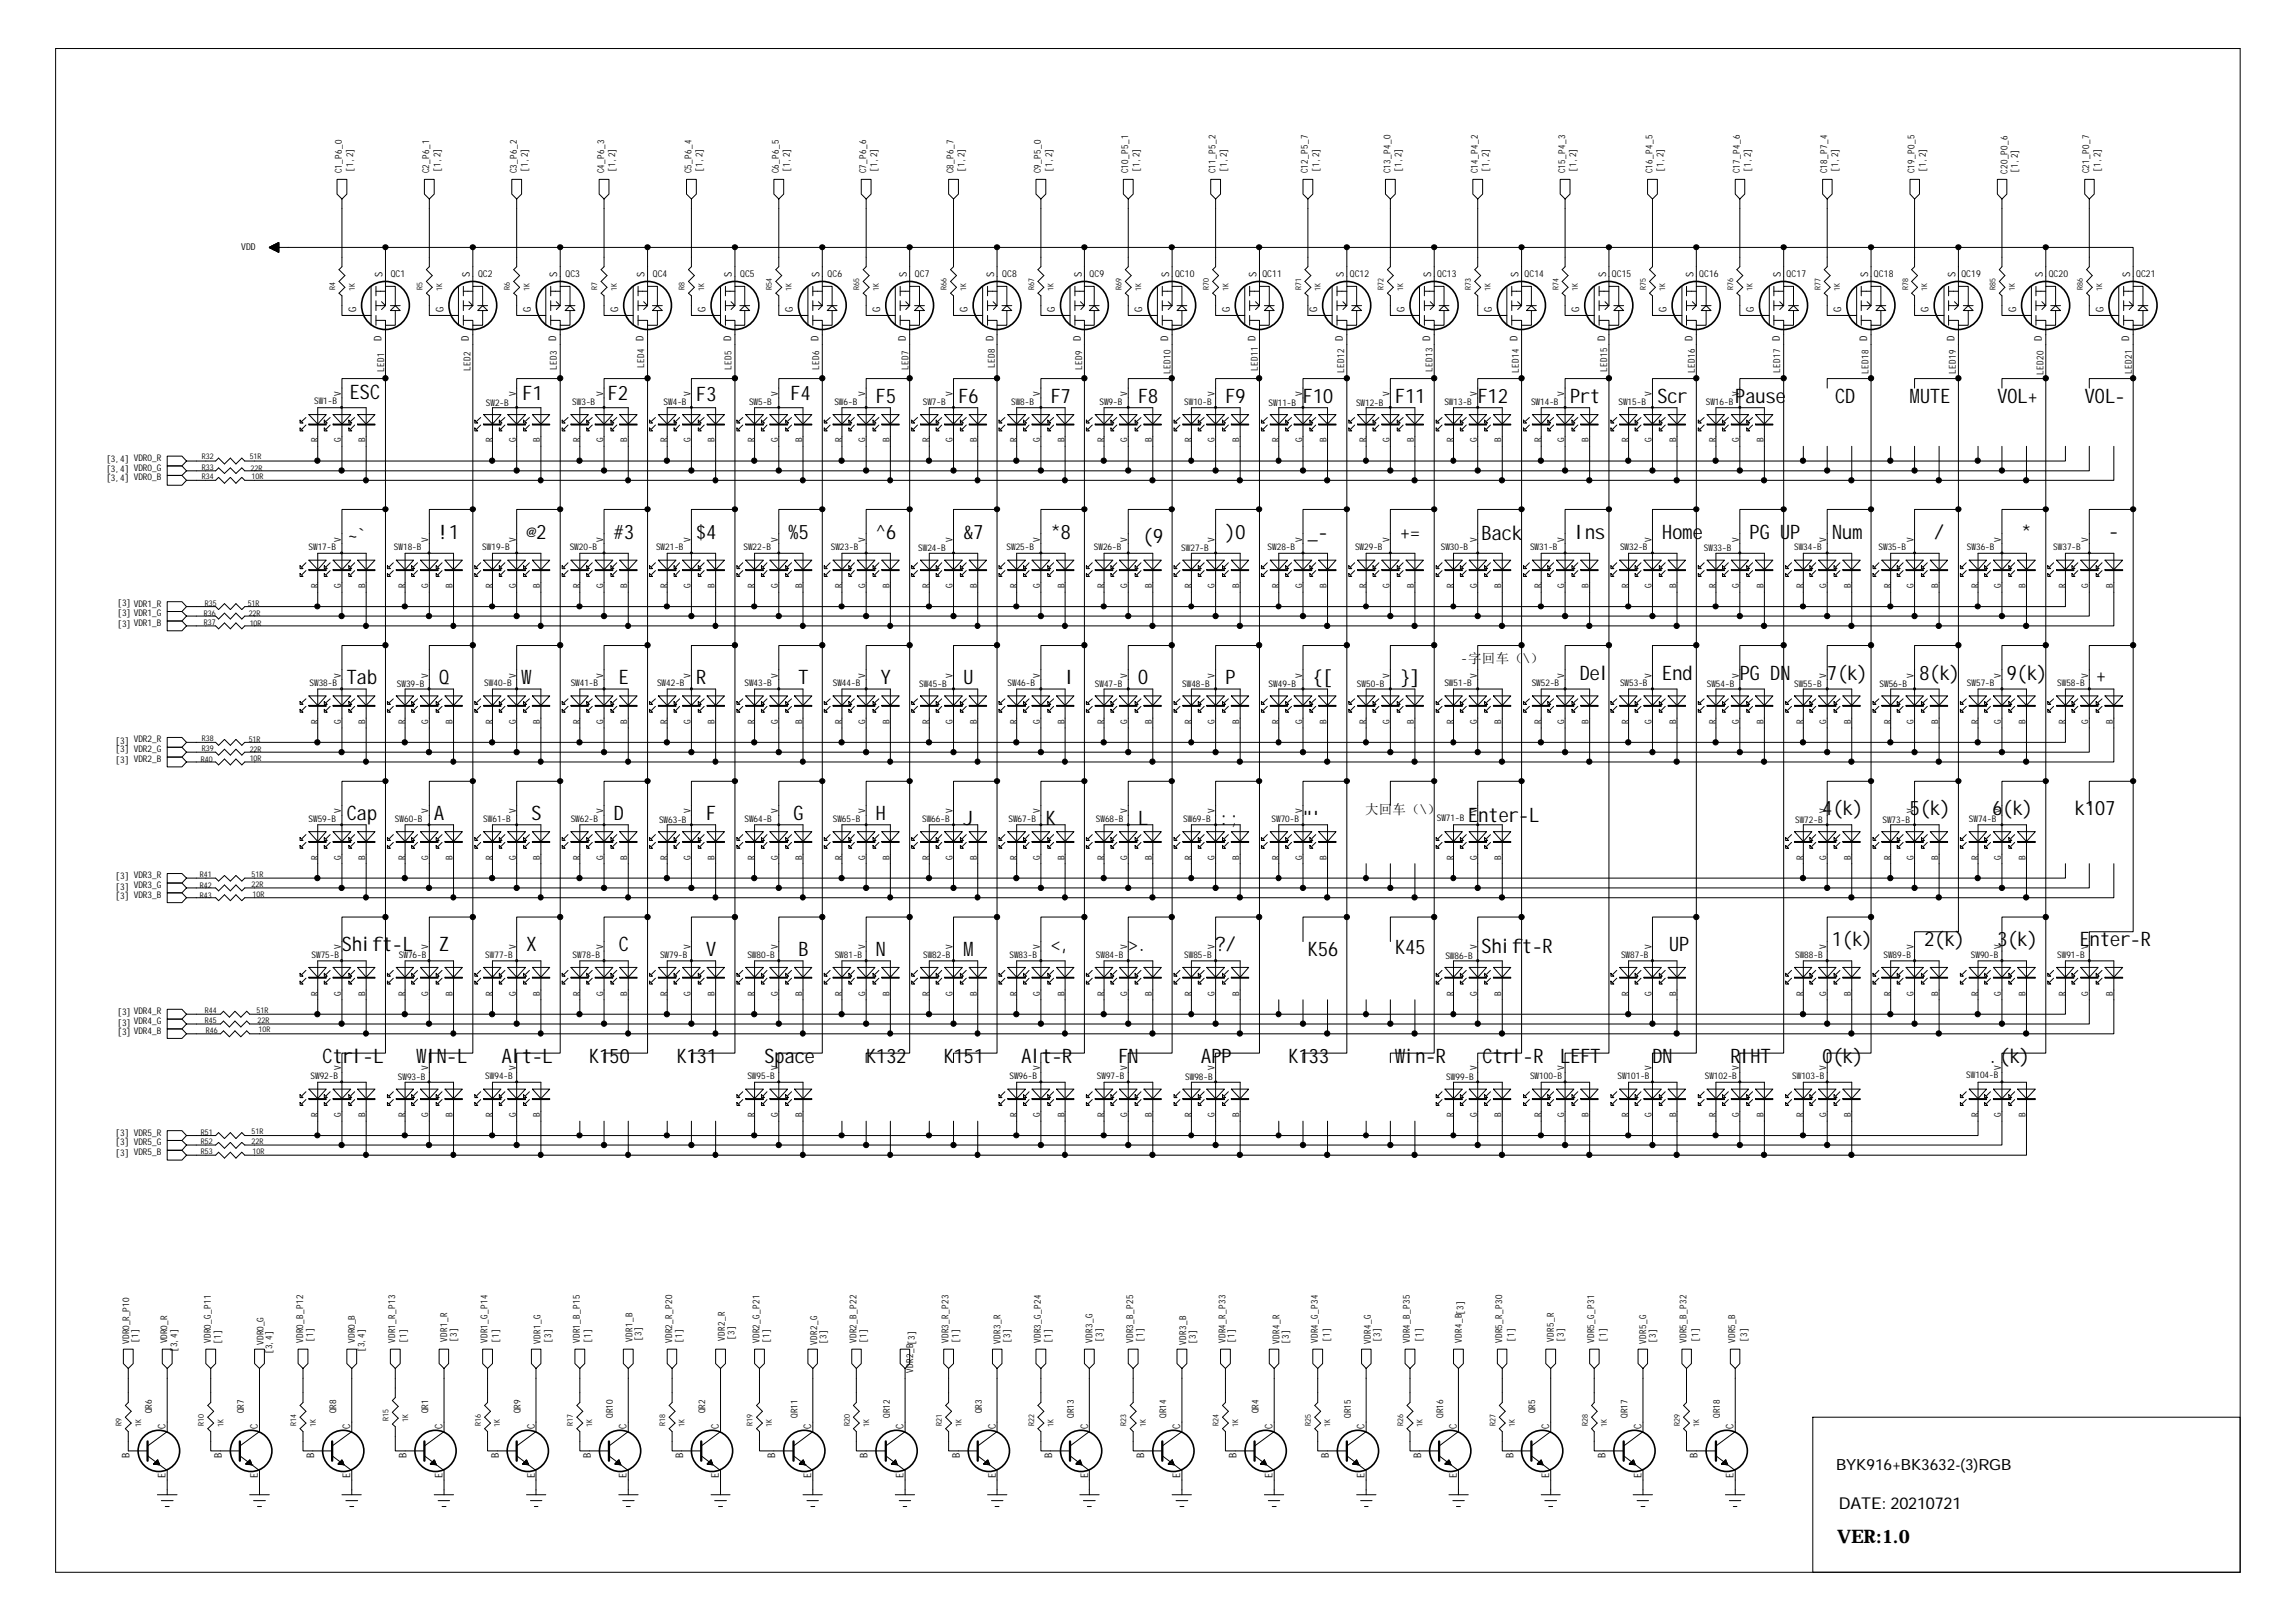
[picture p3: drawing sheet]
<svg xmlns="http://www.w3.org/2000/svg" width="297mm" height="210mm" viewBox="0 0 297 210" stroke-linecap="round" stroke-linejoin="round" font-family="sans-serif">
<defs><g id="words">
<g font-size="2.6">
<text x="45.3" y="51.6">ESC</text>
<text x="67.6" y="51.7">F1</text>
<text x="78.7" y="51.7">F2</text>
<text x="90.1" y="51.9">F3</text>
<text x="102.3" y="51.7">F4</text>
<text x="113.3" y="52.1">F5</text>
<text x="124" y="52.1">F6</text>
<text x="135.9" y="52.1">F7</text>
<text x="147.2" y="52.1">F8</text>
<text x="158.5" y="52.1">F9</text>
<text x="168.6" y="52.1">F10</text>
<text x="180.5" y="52.1">F11</text>
<text x="191.2" y="52.1">F12</text>
<text x="203.1" y="52.1">Prt</text>
<text x="214.4" y="52.1">Scr</text>
<text x="224.5" y="52.1">Pause</text>
<text x="237.4" y="52.1">CD</text>
<text x="247.1" y="52.1">MUTE</text>
<text x="258.4" y="52.1">VOL+</text>
<text x="269.7" y="52.1">VOL-</text>
<text x="45" y="70.1">~`</text>
<text x="56.8" y="69.7">!1</text>
<text x="68.1" y="69.7">@2</text>
<text x="79.4" y="69.7">#3</text>
<text x="90.1" y="69.7">$4</text>
<text x="102" y="69.7">%5</text>
<text x="113.3" y="69.7">^6</text>
<text x="124.6" y="69.7">&amp;7</text>
<text x="135.9" y="69.7">*8</text>
<text x="147.9" y="70.3">(9</text>
<text x="158.5" y="69.7">)0</text>
<text x="169.2" y="69.7">_-</text>
<text x="181.1" y="69.7">+=</text>
<text x="191.7" y="69.8">Back</text>
<text x="203.8" y="69.7">Ins</text>
<text x="215.1" y="69.7">Home</text>
<text x="226.4" y="69.7">PG UP</text>
<text x="237" y="69.7">Num</text>
<text x="250.2" y="69.7">/</text>
<text x="261.5" y="69.7">*</text>
<text x="272.8" y="69.6">-</text>
<text x="44.9" y="88.5">Tab</text>
<text x="56.8" y="88.5">Q</text>
<text x="67.5" y="88.5">W</text>
<text x="80.1" y="88.5">E</text>
<text x="90.1" y="88.5">R</text>
<text x="103.3" y="88.5">T</text>
<text x="114" y="88.5">Y</text>
<text x="124.6" y="88.5">U</text>
<text x="137.8" y="88.5">I</text>
<text x="147.2" y="88.5">O</text>
<text x="158.5" y="88.5">P</text>
<text x="169.8" y="88.5">{[</text>
<text x="181.1" y="88.5">}]</text>
<text x="204.4" y="87.9">Del</text>
<text x="215.1" y="87.9">End</text>
<text x="225.1" y="87.9">PG DN</text>
<text x="236.4" y="87.9">7(k)</text>
<text x="248.3" y="87.9">8(k)</text>
<text x="259.6" y="87.9">9(k)</text>
<text x="271.2" y="88.3">+</text>
<text x="44.9" y="106.1">Cap</text>
<text x="56.2" y="106.1">A</text>
<text x="68.7" y="106.1">S</text>
<text x="79.4" y="106.1">D</text>
<text x="91.4" y="106.1">F</text>
<text x="102.7" y="106.1">G</text>
<text x="113.3" y="106.1">H</text>
<text x="124.6" y="106.7">J</text>
<text x="135.3" y="106.7">K</text>
<text x="147.2" y="106.7">L</text>
<text x="157.9" y="106.7">:;</text>
<text x="168.6" y="106.7">&quot;'</text>
<text x="189.9" y="106.4">Enter-L</text>
<text x="235.8" y="105.5">4(k)</text>
<text x="247.1" y="105.5">5(k)</text>
<text x="257.8" y="105.5">6(k)</text>
<text x="268.4" y="105.5">k107</text>
<text x="44.2" y="123.1">Shift-L</text>
<text x="56.8" y="123.1">Z</text>
<text x="68.1" y="123.1">X</text>
<text x="80.1" y="123.1">C</text>
<text x="91.4" y="123.7">V</text>
<text x="103.3" y="123.7">B</text>
<text x="113.3" y="123.7">N</text>
<text x="124.6" y="123.7">M</text>
<text x="135.9" y="123.1">&lt;,</text>
<text x="146" y="123.1">&gt;.</text>
<text x="157.3" y="123.1">?/</text>
<text x="169.2" y="123.7">K56</text>
<text x="180.5" y="123.5">K45</text>
<text x="191.7" y="123.3">Shift-R</text>
<text x="215.9" y="123.1">UP</text>
<text x="237" y="122.5">1(k)</text>
<text x="249" y="122.5">2(k)</text>
<text x="258.4" y="122.5">3(k)</text>
<text x="269.1" y="122.5">Enter-R</text>
<text x="41.7" y="137.5">Ctrl-L</text>
<text x="53.9" y="137.5">WIN-L</text>
<text x="64.9" y="137.5">Alt-L</text>
<text x="76.2" y="137.5">K150</text>
<text x="87.5" y="137.5">K131</text>
<text x="98.9" y="137.5">Space</text>
<text x="112.1" y="137.5">K132</text>
<text x="122.1" y="137.5">K151</text>
<text x="132.2" y="137.5">Alt-R</text>
<text x="144.7" y="137.5">FN</text>
<text x="155.4" y="137.5">APP</text>
<text x="166.7" y="137.5">K133</text>
<text x="180.5" y="137.5">Win-R</text>
<text x="191.8" y="137.5">Ctrl-R</text>
<text x="201.8" y="137.5">LEFT</text>
<text x="213.8" y="137.5">DN</text>
<text x="223.9" y="137.5">RIHT</text>
<text x="235.8" y="137.5">0(k)</text>
<text x="257.4" y="137.5">.(k)</text>
</g>
<text font-size="2.4" x="237.7" y="199.7">VER:1.0</text>
<text font-size="2.1" x="237.9" y="195.3">DATE: 20210721</text>
<text font-size="2" x="237.5" y="190.2">BYK916+BK3632-(3)RGB</text>
<g font-size="1.7">
<text x="189.1" y="85.8">-字回车（</text>
<text x="197.1" y="85.8">\）</text>
<text x="176.6" y="105.4">大回车（\）</text>
</g>
<g font-size="1.4">
<text x="49.5" y="35.8" transform="rotate(-90 49.5 35.8)">S</text>
<text x="60.8" y="35.8" transform="rotate(-90 60.8 35.8)">S</text>
<text x="72.1" y="35.8" transform="rotate(-90 72.1 35.8)">S</text>
<text x="83.4" y="35.8" transform="rotate(-90 83.4 35.8)">S</text>
<text x="94.7" y="35.8" transform="rotate(-90 94.7 35.8)">S</text>
<text x="106" y="35.8" transform="rotate(-90 106 35.8)">S</text>
<text x="117.3" y="35.8" transform="rotate(-90 117.3 35.8)">S</text>
<text x="128.6" y="35.8" transform="rotate(-90 128.6 35.8)">S</text>
<text x="140" y="35.8" transform="rotate(-90 140 35.8)">S</text>
<text x="151.3" y="35.8" transform="rotate(-90 151.3 35.8)">S</text>
<text x="162.6" y="35.8" transform="rotate(-90 162.6 35.8)">S</text>
<text x="173.9" y="35.8" transform="rotate(-90 173.9 35.8)">S</text>
<text x="185.2" y="35.8" transform="rotate(-90 185.2 35.8)">S</text>
<text x="196.5" y="35.8" transform="rotate(-90 196.5 35.8)">S</text>
<text x="207.8" y="35.8" transform="rotate(-90 207.8 35.8)">S</text>
<text x="219.1" y="35.8" transform="rotate(-90 219.1 35.8)">S</text>
<text x="230.4" y="35.8" transform="rotate(-90 230.4 35.8)">S</text>
<text x="241.7" y="35.8" transform="rotate(-90 241.7 35.8)">S</text>
<text x="253" y="35.8" transform="rotate(-90 253 35.8)">S</text>
<text x="264.3" y="35.8" transform="rotate(-90 264.3 35.8)">S</text>
<text x="275.6" y="35.8" transform="rotate(-90 275.6 35.8)">S</text>
<text x="46.1" y="40.4" transform="rotate(-90 46.1 40.4)">G</text>
<text x="57.4" y="40.4" transform="rotate(-90 57.4 40.4)">G</text>
<text x="68.7" y="40.4" transform="rotate(-90 68.7 40.4)">G</text>
<text x="80" y="40.4" transform="rotate(-90 80 40.4)">G</text>
<text x="91.3" y="40.4" transform="rotate(-90 91.3 40.4)">G</text>
<text x="102.6" y="40.4" transform="rotate(-90 102.6 40.4)">G</text>
<text x="113.9" y="40.4" transform="rotate(-90 113.9 40.4)">G</text>
<text x="125.2" y="40.4" transform="rotate(-90 125.2 40.4)">G</text>
<text x="136.5" y="40.4" transform="rotate(-90 136.5 40.4)">G</text>
<text x="147.8" y="40.4" transform="rotate(-90 147.8 40.4)">G</text>
<text x="159.1" y="40.4" transform="rotate(-90 159.1 40.4)">G</text>
<text x="170.4" y="40.4" transform="rotate(-90 170.4 40.4)">G</text>
<text x="181.7" y="40.4" transform="rotate(-90 181.7 40.4)">G</text>
<text x="193" y="40.4" transform="rotate(-90 193 40.4)">G</text>
<text x="204.3" y="40.4" transform="rotate(-90 204.3 40.4)">G</text>
<text x="215.6" y="40.4" transform="rotate(-90 215.6 40.4)">G</text>
<text x="226.9" y="40.4" transform="rotate(-90 226.9 40.4)">G</text>
<text x="238.2" y="40.4" transform="rotate(-90 238.2 40.4)">G</text>
<text x="249.5" y="40.4" transform="rotate(-90 249.5 40.4)">G</text>
<text x="260.8" y="40.4" transform="rotate(-90 260.8 40.4)">G</text>
<text x="272.1" y="40.4" transform="rotate(-90 272.1 40.4)">G</text>
<text x="49.4" y="44.1" transform="rotate(-90 49.4 44.1)">D</text>
<text x="60.7" y="44.1" transform="rotate(-90 60.7 44.1)">D</text>
<text x="72" y="44.1" transform="rotate(-90 72 44.1)">D</text>
<text x="83.3" y="44.1" transform="rotate(-90 83.3 44.1)">D</text>
<text x="94.6" y="44.1" transform="rotate(-90 94.6 44.1)">D</text>
<text x="105.9" y="44.1" transform="rotate(-90 105.9 44.1)">D</text>
<text x="117.2" y="44.1" transform="rotate(-90 117.2 44.1)">D</text>
<text x="128.5" y="44.1" transform="rotate(-90 128.5 44.1)">D</text>
<text x="139.8" y="44.1" transform="rotate(-90 139.8 44.1)">D</text>
<text x="151.1" y="44.1" transform="rotate(-90 151.1 44.1)">D</text>
<text x="173.7" y="44.1" transform="rotate(-90 173.7 44.1)">D</text>
<text x="196.3" y="44.1" transform="rotate(-90 196.3 44.1)">D</text>
<text x="218.9" y="44.1" transform="rotate(-90 218.9 44.1)">D</text>
<text x="230.3" y="44.1" transform="rotate(-90 230.3 44.1)">D</text>
<text x="241.6" y="44.1" transform="rotate(-90 241.6 44.1)">D</text>
<text x="252.9" y="44.1" transform="rotate(-90 252.9 44.1)">D</text>
<text x="264.2" y="44.1" transform="rotate(-90 264.2 44.1)">D</text>
<text x="275.5" y="44.1" transform="rotate(-90 275.5 44.1)">D</text>
<text x="21.4" y="184.9" transform="rotate(-90 21.4 184.9)">C</text>
<text x="33.4" y="184.9" transform="rotate(-90 33.4 184.9)">C</text>
<text x="45.3" y="184.9" transform="rotate(-90 45.3 184.9)">C</text>
<text x="57.2" y="184.9" transform="rotate(-90 57.2 184.9)">C</text>
<text x="69.2" y="184.9" transform="rotate(-90 69.2 184.9)">C</text>
<text x="81.1" y="184.9" transform="rotate(-90 81.1 184.9)">C</text>
<text x="93" y="184.9" transform="rotate(-90 93 184.9)">C</text>
<text x="104.9" y="184.9" transform="rotate(-90 104.9 184.9)">C</text>
<text x="116.9" y="184.9" transform="rotate(-90 116.9 184.9)">C</text>
<text x="128.8" y="184.9" transform="rotate(-90 128.8 184.9)">C</text>
<text x="140.8" y="184.9" transform="rotate(-90 140.8 184.9)">C</text>
<text x="152.7" y="184.9" transform="rotate(-90 152.7 184.9)">C</text>
<text x="164.6" y="184.9" transform="rotate(-90 164.6 184.9)">C</text>
<text x="176.5" y="184.9" transform="rotate(-90 176.5 184.9)">C</text>
<text x="188.5" y="184.9" transform="rotate(-90 188.5 184.9)">C</text>
<text x="200.4" y="184.9" transform="rotate(-90 200.4 184.9)">C</text>
<text x="212.3" y="184.9" transform="rotate(-90 212.3 184.9)">C</text>
<text x="224.3" y="184.9" transform="rotate(-90 224.3 184.9)">C</text>
<text x="16.8" y="188.7" transform="rotate(-90 16.8 188.7)">B</text>
<text x="21.4" y="191.2" transform="rotate(-90 21.4 191.2)">E</text>
<text x="28.7" y="188.7" transform="rotate(-90 28.7 188.7)">B</text>
<text x="33.4" y="191.2" transform="rotate(-90 33.4 191.2)">E</text>
<text x="40.6" y="188.7" transform="rotate(-90 40.6 188.7)">B</text>
<text x="45.3" y="191.2" transform="rotate(-90 45.3 191.2)">E</text>
<text x="52.6" y="188.7" transform="rotate(-90 52.6 188.7)">B</text>
<text x="57.2" y="191.2" transform="rotate(-90 57.2 191.2)">E</text>
<text x="64.5" y="188.7" transform="rotate(-90 64.5 188.7)">B</text>
<text x="69.2" y="191.2" transform="rotate(-90 69.2 191.2)">E</text>
<text x="76.5" y="188.7" transform="rotate(-90 76.5 188.7)">B</text>
<text x="81.1" y="191.2" transform="rotate(-90 81.1 191.2)">E</text>
<text x="88.4" y="188.7" transform="rotate(-90 88.4 188.7)">B</text>
<text x="93" y="191.2" transform="rotate(-90 93 191.2)">E</text>
<text x="100.3" y="188.7" transform="rotate(-90 100.3 188.7)">B</text>
<text x="104.9" y="191.2" transform="rotate(-90 104.9 191.2)">E</text>
<text x="112.2" y="188.7" transform="rotate(-90 112.2 188.7)">B</text>
<text x="116.9" y="191.2" transform="rotate(-90 116.9 191.2)">E</text>
<text x="124.2" y="188.7" transform="rotate(-90 124.2 188.7)">B</text>
<text x="128.8" y="191.2" transform="rotate(-90 128.8 191.2)">E</text>
<text x="136.1" y="188.7" transform="rotate(-90 136.1 188.7)">B</text>
<text x="140.8" y="191.2" transform="rotate(-90 140.8 191.2)">E</text>
<text x="148" y="188.7" transform="rotate(-90 148 188.7)">B</text>
<text x="152.7" y="191.2" transform="rotate(-90 152.7 191.2)">E</text>
<text x="160" y="188.7" transform="rotate(-90 160 188.7)">B</text>
<text x="164.6" y="191.2" transform="rotate(-90 164.6 191.2)">E</text>
<text x="171.9" y="188.7" transform="rotate(-90 171.9 188.7)">B</text>
<text x="176.5" y="191.2" transform="rotate(-90 176.5 191.2)">E</text>
<text x="183.9" y="188.7" transform="rotate(-90 183.9 188.7)">B</text>
<text x="188.5" y="191.2" transform="rotate(-90 188.5 191.2)">E</text>
<text x="195.8" y="188.7" transform="rotate(-90 195.8 188.7)">B</text>
<text x="200.4" y="191.2" transform="rotate(-90 200.4 191.2)">E</text>
<text x="207.7" y="188.7" transform="rotate(-90 207.7 188.7)">B</text>
<text x="212.3" y="191.2" transform="rotate(-90 212.3 191.2)">E</text>
<text x="219.6" y="188.7" transform="rotate(-90 219.6 188.7)">B</text>
<text x="224.3" y="191.2" transform="rotate(-90 224.3 191.2)">E</text>
</g>
<g font-size="1.2">
<text x="44.2" y="22.5" transform="rotate(-90 44.2 22.5)">C1_P6_0</text>
<text x="45.7" y="22.3" transform="rotate(-90 45.7 22.3)">[1,2]</text>
<text x="55.5" y="22.5" transform="rotate(-90 55.5 22.5)">C2_P6_1</text>
<text x="57" y="22.3" transform="rotate(-90 57 22.3)">[1,2]</text>
<text x="66.8" y="22.5" transform="rotate(-90 66.8 22.5)">C3_P6_2</text>
<text x="68.3" y="22.3" transform="rotate(-90 68.3 22.3)">[1,2]</text>
<text x="78.1" y="22.5" transform="rotate(-90 78.1 22.5)">C4_P6_3</text>
<text x="79.6" y="22.3" transform="rotate(-90 79.6 22.3)">[1,2]</text>
<text x="89.5" y="22.5" transform="rotate(-90 89.5 22.5)">C5_P6_4</text>
<text x="90.9" y="22.3" transform="rotate(-90 90.9 22.3)">[1,2]</text>
<text x="100.8" y="22.5" transform="rotate(-90 100.8 22.5)">C6_P6_5</text>
<text x="102.2" y="22.3" transform="rotate(-90 102.2 22.3)">[1,2]</text>
<text x="112.1" y="22.5" transform="rotate(-90 112.1 22.5)">C7_P6_6</text>
<text x="113.5" y="22.3" transform="rotate(-90 113.5 22.3)">[1,2]</text>
<text x="123.4" y="22.5" transform="rotate(-90 123.4 22.5)">C8_P6_7</text>
<text x="124.8" y="22.3" transform="rotate(-90 124.8 22.3)">[1,2]</text>
<text x="134.7" y="22.5" transform="rotate(-90 134.7 22.5)">C9_P5_0</text>
<text x="136.1" y="22.3" transform="rotate(-90 136.1 22.3)">[1,2]</text>
<text x="146" y="22.5" transform="rotate(-90 146 22.5)">C10_P5_1</text>
<text x="147.4" y="22.3" transform="rotate(-90 147.4 22.3)">[1,2]</text>
<text x="157.3" y="22.5" transform="rotate(-90 157.3 22.5)">C11_P5_2</text>
<text x="158.7" y="22.3" transform="rotate(-90 158.7 22.3)">[1,2]</text>
<text x="169.2" y="22.5" transform="rotate(-90 169.2 22.5)">C12_P5_7</text>
<text x="170.6" y="22.3" transform="rotate(-90 170.6 22.3)">[1,2]</text>
<text x="179.9" y="22.5" transform="rotate(-90 179.9 22.5)">C13_P4_0</text>
<text x="181.3" y="22.3" transform="rotate(-90 181.3 22.3)">[1,2]</text>
<text x="191.2" y="22.5" transform="rotate(-90 191.2 22.5)">C14_P4_2</text>
<text x="192.6" y="22.3" transform="rotate(-90 192.6 22.3)">[1,2]</text>
<text x="202.5" y="22.5" transform="rotate(-90 202.5 22.5)">C15_P4_3</text>
<text x="203.9" y="22.3" transform="rotate(-90 203.9 22.3)">[1,2]</text>
<text x="213.8" y="22.5" transform="rotate(-90 213.8 22.5)">C16_P4_5</text>
<text x="215.2" y="22.3" transform="rotate(-90 215.2 22.3)">[1,2]</text>
<text x="225.1" y="22.5" transform="rotate(-90 225.1 22.5)">C17_P4_6</text>
<text x="226.5" y="22.3" transform="rotate(-90 226.5 22.3)">[1,2]</text>
<text x="236.4" y="22.5" transform="rotate(-90 236.4 22.5)">C18_P7_4</text>
<text x="237.8" y="22.3" transform="rotate(-90 237.8 22.3)">[1,2]</text>
<text x="247.7" y="22.5" transform="rotate(-90 247.7 22.5)">C19_P0_5</text>
<text x="249.1" y="22.3" transform="rotate(-90 249.1 22.3)">[1,2]</text>
<text x="259.7" y="22.5" transform="rotate(-90 259.7 22.5)">C20_P0_6</text>
<text x="261.1" y="22.4" transform="rotate(-90 261.1 22.4)">[1,2]</text>
<text x="270.3" y="22.5" transform="rotate(-90 270.3 22.5)">C21_P0_7</text>
<text x="271.7" y="22.3" transform="rotate(-90 271.7 22.3)">[1,2]</text>
<text x="31.2" y="32.4">VDD</text>
<text x="50.5" y="35.8">QC1</text>
<text x="61.8" y="35.8">QC2</text>
<text x="73.2" y="35.8">QC3</text>
<text x="84.5" y="35.8">QC4</text>
<text x="95.8" y="35.8">QC5</text>
<text x="107.1" y="35.8">QC6</text>
<text x="118.4" y="35.8">QC7</text>
<text x="129.7" y="35.8">QC8</text>
<text x="141" y="35.8">QC9</text>
<text x="152" y="35.8">QC10</text>
<text x="163.3" y="35.8">QC11</text>
<text x="174.6" y="35.8">QC12</text>
<text x="185.9" y="35.8">QC13</text>
<text x="197.2" y="35.8">QC14</text>
<text x="208.5" y="35.8">QC15</text>
<text x="219.8" y="35.8">QC16</text>
<text x="231.1" y="35.8">QC17</text>
<text x="242.4" y="35.8">QC18</text>
<text x="253.7" y="35.8">QC19</text>
<text x="265" y="35.8">QC20</text>
<text x="276.4" y="35.8">QC21</text>
<text x="60.9" y="48" transform="rotate(-90 60.9 48)">LED2</text>
<text x="72.1" y="47.8" transform="rotate(-90 72.1 47.8)">LED3</text>
<text x="83.4" y="47.6" transform="rotate(-90 83.4 47.6)">LED4</text>
<text x="94.7" y="47.8" transform="rotate(-90 94.7 47.8)">LED5</text>
<text x="106" y="47.8" transform="rotate(-90 106 47.8)">LED6</text>
<text x="117.5" y="47.8" transform="rotate(-90 117.5 47.8)">LED7</text>
<text x="128.7" y="47.6" transform="rotate(-90 128.7 47.6)">LED8</text>
<text x="140" y="47.8" transform="rotate(-90 140 47.8)">LED9</text>
<text x="40.6" y="52.3">SW1-B</text>
<text x="44.1" y="51.2" transform="rotate(-90 44.1 51.2)">V</text>
<text x="49.7" y="48.1" transform="rotate(-90 49.7 48.1)">LED1</text>
<text x="62.9" y="52.5">SW2-B</text>
<text x="66.7" y="51.2" transform="rotate(-90 66.7 51.2)">V</text>
<text x="74" y="52.4">SW3-B</text>
<text x="78" y="51.2" transform="rotate(-90 78 51.2)">V</text>
<text x="85.9" y="52.4">SW4-B</text>
<text x="89.3" y="51.2" transform="rotate(-90 89.3 51.2)">V</text>
<text x="96.9" y="52.4">SW5-B</text>
<text x="100.6" y="51.2" transform="rotate(-90 100.6 51.2)">V</text>
<text x="107.9" y="52.4">SW6-B</text>
<text x="111.9" y="51.2" transform="rotate(-90 111.9 51.2)">V</text>
<text x="119.4" y="52.4">SW7-B</text>
<text x="123.2" y="51.2" transform="rotate(-90 123.2 51.2)">V</text>
<text x="130.8" y="52.4">SW8-B</text>
<text x="134.5" y="51.2" transform="rotate(-90 134.5 51.2)">V</text>
<text x="142.2" y="52.4">SW9-B</text>
<text x="145.8" y="51.2" transform="rotate(-90 145.8 51.2)">V</text>
<text x="151.4" y="48.4" transform="rotate(-90 151.4 48.4)">LED10</text>
<text x="153.2" y="52.4">SW10-B</text>
<text x="157.1" y="51.2" transform="rotate(-90 157.1 51.2)">V</text>
<text x="162.7" y="48" transform="rotate(-90 162.7 48)">LED11 D</text>
<text x="164.1" y="52.5">SW11-B</text>
<text x="168.4" y="51.2" transform="rotate(-90 168.4 51.2)">V</text>
<text x="173.9" y="48.3" transform="rotate(-90 173.9 48.3)">LED12</text>
<text x="175.4" y="52.5">SW12-B</text>
<text x="179.7" y="51.2" transform="rotate(-90 179.7 51.2)">V</text>
<text x="185.3" y="48.1" transform="rotate(-90 185.3 48.1)">LED13 D</text>
<text x="186.9" y="52.4">SW13-B</text>
<text x="191.1" y="51.2" transform="rotate(-90 191.1 51.2)">V</text>
<text x="196.5" y="48.3" transform="rotate(-90 196.5 48.3)">LED14</text>
<text x="198.1" y="52.4">SW14-B</text>
<text x="202.4" y="51.2" transform="rotate(-90 202.4 51.2)">V</text>
<text x="207.9" y="48.1" transform="rotate(-90 207.9 48.1)">LED15 D</text>
<text x="209.4" y="52.4">SW15-B</text>
<text x="213.7" y="51.2" transform="rotate(-90 213.7 51.2)">V</text>
<text x="219.2" y="48.3" transform="rotate(-90 219.2 48.3)">LED16</text>
<text x="220.7" y="52.4">SW16-B</text>
<text x="225" y="51.2" transform="rotate(-90 225 51.2)">V</text>
<text x="230.3" y="48.3" transform="rotate(-90 230.3 48.3)">LED17</text>
<text x="241.7" y="48.4" transform="rotate(-90 241.7 48.4)">LED18</text>
<text x="253" y="48.4" transform="rotate(-90 253 48.4)">LED19</text>
<text x="264.4" y="48.5" transform="rotate(-90 264.4 48.5)">LED20</text>
<text x="275.8" y="48.4" transform="rotate(-90 275.8 48.4)">LED21</text>
<text x="13.8" y="59.8">[3,4] VDR0_R</text>
<text x="41.1" y="57.2" transform="rotate(-90 41.1 57.2)">R</text>
<text x="44.1" y="57.2" transform="rotate(-90 44.1 57.2)">G</text>
<text x="47.2" y="57.2" transform="rotate(-90 47.2 57.2)">B</text>
<text x="63.7" y="57.2" transform="rotate(-90 63.7 57.2)">R</text>
<text x="66.7" y="57.2" transform="rotate(-90 66.7 57.2)">G</text>
<text x="69.8" y="57.2" transform="rotate(-90 69.8 57.2)">B</text>
<text x="75" y="57.2" transform="rotate(-90 75 57.2)">R</text>
<text x="78" y="57.2" transform="rotate(-90 78 57.2)">G</text>
<text x="81.2" y="57.2" transform="rotate(-90 81.2 57.2)">B</text>
<text x="86.3" y="57.2" transform="rotate(-90 86.3 57.2)">R</text>
<text x="89.3" y="57.2" transform="rotate(-90 89.3 57.2)">G</text>
<text x="92.5" y="57.2" transform="rotate(-90 92.5 57.2)">B</text>
<text x="97.6" y="57.2" transform="rotate(-90 97.6 57.2)">R</text>
<text x="100.6" y="57.2" transform="rotate(-90 100.6 57.2)">G</text>
<text x="103.8" y="57.2" transform="rotate(-90 103.8 57.2)">B</text>
<text x="108.9" y="57.2" transform="rotate(-90 108.9 57.2)">R</text>
<text x="111.9" y="57.2" transform="rotate(-90 111.9 57.2)">G</text>
<text x="115.1" y="57.2" transform="rotate(-90 115.1 57.2)">B</text>
<text x="120.2" y="57.2" transform="rotate(-90 120.2 57.2)">R</text>
<text x="123.2" y="57.2" transform="rotate(-90 123.2 57.2)">G</text>
<text x="126.4" y="57.2" transform="rotate(-90 126.4 57.2)">B</text>
<text x="131.5" y="57.2" transform="rotate(-90 131.5 57.2)">R</text>
<text x="134.5" y="57.2" transform="rotate(-90 134.5 57.2)">G</text>
<text x="137.7" y="57.2" transform="rotate(-90 137.7 57.2)">B</text>
<text x="142.8" y="57.2" transform="rotate(-90 142.8 57.2)">R</text>
<text x="145.8" y="57.2" transform="rotate(-90 145.8 57.2)">G</text>
<text x="149" y="57.2" transform="rotate(-90 149 57.2)">B</text>
<text x="154.1" y="57.2" transform="rotate(-90 154.1 57.2)">R</text>
<text x="157.1" y="57.2" transform="rotate(-90 157.1 57.2)">G</text>
<text x="160.3" y="57.2" transform="rotate(-90 160.3 57.2)">B</text>
<text x="165.4" y="57.2" transform="rotate(-90 165.4 57.2)">R</text>
<text x="168.4" y="57.2" transform="rotate(-90 168.4 57.2)">G</text>
<text x="171.6" y="57.2" transform="rotate(-90 171.6 57.2)">B</text>
<text x="176.7" y="57.2" transform="rotate(-90 176.7 57.2)">R</text>
<text x="179.7" y="57.2" transform="rotate(-90 179.7 57.2)">G</text>
<text x="182.9" y="57.2" transform="rotate(-90 182.9 57.2)">B</text>
<text x="188" y="57.2" transform="rotate(-90 188 57.2)">R</text>
<text x="191.1" y="57.2" transform="rotate(-90 191.1 57.2)">G</text>
<text x="194.2" y="57.2" transform="rotate(-90 194.2 57.2)">B</text>
<text x="199.4" y="57.2" transform="rotate(-90 199.4 57.2)">R</text>
<text x="202.4" y="57.2" transform="rotate(-90 202.4 57.2)">G</text>
<text x="205.5" y="57.2" transform="rotate(-90 205.5 57.2)">B</text>
<text x="210.7" y="57.2" transform="rotate(-90 210.7 57.2)">R</text>
<text x="213.7" y="57.2" transform="rotate(-90 213.7 57.2)">G</text>
<text x="216.8" y="57.2" transform="rotate(-90 216.8 57.2)">B</text>
<text x="222" y="57.2" transform="rotate(-90 222 57.2)">R</text>
<text x="225" y="57.2" transform="rotate(-90 225 57.2)">G</text>
<text x="228.1" y="57.2" transform="rotate(-90 228.1 57.2)">B</text>
<text x="13.8" y="61.1">[3,4] VDR0_G</text>
<text x="13.8" y="62.3">[3,4] VDR0_B</text>
<text x="39.9" y="71.2">SW17-B</text>
<text x="44.1" y="70.1" transform="rotate(-90 44.1 70.1)">V</text>
<text x="51" y="71.2">SW18-B</text>
<text x="55.4" y="70.1" transform="rotate(-90 55.4 70.1)">V</text>
<text x="62.4" y="71.2">SW19-B</text>
<text x="66.7" y="70.1" transform="rotate(-90 66.7 70.1)">V</text>
<text x="73.7" y="71.2">SW20-B</text>
<text x="78" y="70.1" transform="rotate(-90 78 70.1)">V</text>
<text x="84.9" y="71.2">SW21-B</text>
<text x="89.3" y="70.1" transform="rotate(-90 89.3 70.1)">V</text>
<text x="96.2" y="71.2">SW22-B</text>
<text x="100.6" y="70.1" transform="rotate(-90 100.6 70.1)">V</text>
<text x="107.5" y="71.2">SW23-B</text>
<text x="111.9" y="70.1" transform="rotate(-90 111.9 70.1)">V</text>
<text x="118.8" y="71.3">SW24-B</text>
<text x="123.2" y="70.1" transform="rotate(-90 123.2 70.1)">V</text>
<text x="130.2" y="71.2">SW25-B</text>
<text x="134.5" y="70.1" transform="rotate(-90 134.5 70.1)">V</text>
<text x="141.5" y="71.2">SW26-B</text>
<text x="145.8" y="70.1" transform="rotate(-90 145.8 70.1)">V</text>
<text x="152.8" y="71.3">SW27-B</text>
<text x="157.1" y="70.1" transform="rotate(-90 157.1 70.1)">V</text>
<text x="164" y="71.2">SW28-B</text>
<text x="168.4" y="70.1" transform="rotate(-90 168.4 70.1)">V</text>
<text x="175.3" y="71.2">SW29-B</text>
<text x="179.7" y="70.1" transform="rotate(-90 179.7 70.1)">V</text>
<text x="186.4" y="71.2">SW30-B</text>
<text x="191.1" y="70.1" transform="rotate(-90 191.1 70.1)">V</text>
<text x="198" y="71.2">SW31-B</text>
<text x="202.4" y="70.1" transform="rotate(-90 202.4 70.1)">V</text>
<text x="209.6" y="71.2">SW32-B</text>
<text x="213.7" y="70.1" transform="rotate(-90 213.7 70.1)">V</text>
<text x="220.4" y="71.3">SW33-B</text>
<text x="225" y="70.1" transform="rotate(-90 225 70.1)">V</text>
<text x="232.1" y="71.2">SW34-B</text>
<text x="236.3" y="70.1" transform="rotate(-90 236.3 70.1)">V</text>
<text x="243" y="71.2">SW35-B</text>
<text x="247.6" y="70.1" transform="rotate(-90 247.6 70.1)">V</text>
<text x="254.5" y="71.2">SW36-B</text>
<text x="258.9" y="70.1" transform="rotate(-90 258.9 70.1)">V</text>
<text x="265.6" y="71.2">SW37-B</text>
<text x="270.2" y="70.1" transform="rotate(-90 270.2 70.1)">V</text>
<text x="41.1" y="76.1" transform="rotate(-90 41.1 76.1)">R</text>
<text x="44.1" y="76.1" transform="rotate(-90 44.1 76.1)">G</text>
<text x="47.2" y="76.1" transform="rotate(-90 47.2 76.1)">B</text>
<text x="52.4" y="76.1" transform="rotate(-90 52.4 76.1)">R</text>
<text x="55.4" y="76.1" transform="rotate(-90 55.4 76.1)">G</text>
<text x="58.5" y="76.1" transform="rotate(-90 58.5 76.1)">B</text>
<text x="63.7" y="76.1" transform="rotate(-90 63.7 76.1)">R</text>
<text x="66.7" y="76.1" transform="rotate(-90 66.7 76.1)">G</text>
<text x="69.8" y="76.1" transform="rotate(-90 69.8 76.1)">B</text>
<text x="75" y="76.1" transform="rotate(-90 75 76.1)">R</text>
<text x="78" y="76.1" transform="rotate(-90 78 76.1)">G</text>
<text x="81.2" y="76.1" transform="rotate(-90 81.2 76.1)">B</text>
<text x="86.3" y="76.1" transform="rotate(-90 86.3 76.1)">R</text>
<text x="89.3" y="76.1" transform="rotate(-90 89.3 76.1)">G</text>
<text x="92.5" y="76.1" transform="rotate(-90 92.5 76.1)">B</text>
<text x="97.6" y="76.1" transform="rotate(-90 97.6 76.1)">R</text>
<text x="100.6" y="76.1" transform="rotate(-90 100.6 76.1)">G</text>
<text x="103.8" y="76.1" transform="rotate(-90 103.8 76.1)">B</text>
<text x="108.9" y="76.1" transform="rotate(-90 108.9 76.1)">R</text>
<text x="111.9" y="76.1" transform="rotate(-90 111.9 76.1)">G</text>
<text x="115.1" y="76.1" transform="rotate(-90 115.1 76.1)">B</text>
<text x="120.2" y="76.1" transform="rotate(-90 120.2 76.1)">R</text>
<text x="123.2" y="76.1" transform="rotate(-90 123.2 76.1)">G</text>
<text x="126.4" y="76.1" transform="rotate(-90 126.4 76.1)">B</text>
<text x="131.5" y="76.1" transform="rotate(-90 131.5 76.1)">R</text>
<text x="134.5" y="76.1" transform="rotate(-90 134.5 76.1)">G</text>
<text x="137.7" y="76.1" transform="rotate(-90 137.7 76.1)">B</text>
<text x="142.8" y="76.1" transform="rotate(-90 142.8 76.1)">R</text>
<text x="145.8" y="76.1" transform="rotate(-90 145.8 76.1)">G</text>
<text x="149" y="76.1" transform="rotate(-90 149 76.1)">B</text>
<text x="154.1" y="76.1" transform="rotate(-90 154.1 76.1)">R</text>
<text x="157.1" y="76.1" transform="rotate(-90 157.1 76.1)">G</text>
<text x="160.3" y="76.1" transform="rotate(-90 160.3 76.1)">B</text>
<text x="165.4" y="76.1" transform="rotate(-90 165.4 76.1)">R</text>
<text x="168.4" y="76.1" transform="rotate(-90 168.4 76.1)">G</text>
<text x="171.6" y="76.1" transform="rotate(-90 171.6 76.1)">B</text>
<text x="176.7" y="76.1" transform="rotate(-90 176.7 76.1)">R</text>
<text x="179.7" y="76.1" transform="rotate(-90 179.7 76.1)">G</text>
<text x="182.9" y="76.1" transform="rotate(-90 182.9 76.1)">B</text>
<text x="188" y="76.1" transform="rotate(-90 188 76.1)">R</text>
<text x="191.1" y="76.1" transform="rotate(-90 191.1 76.1)">G</text>
<text x="194.2" y="76.1" transform="rotate(-90 194.2 76.1)">B</text>
<text x="199.4" y="76.1" transform="rotate(-90 199.4 76.1)">R</text>
<text x="202.4" y="76.1" transform="rotate(-90 202.4 76.1)">G</text>
<text x="205.5" y="76.1" transform="rotate(-90 205.5 76.1)">B</text>
<text x="210.7" y="76.1" transform="rotate(-90 210.7 76.1)">R</text>
<text x="213.7" y="76.1" transform="rotate(-90 213.7 76.1)">G</text>
<text x="216.8" y="76.1" transform="rotate(-90 216.8 76.1)">B</text>
<text x="222" y="76.1" transform="rotate(-90 222 76.1)">R</text>
<text x="225" y="76.1" transform="rotate(-90 225 76.1)">G</text>
<text x="228.1" y="76.1" transform="rotate(-90 228.1 76.1)">B</text>
<text x="233.3" y="76.1" transform="rotate(-90 233.3 76.1)">R</text>
<text x="236.3" y="76.1" transform="rotate(-90 236.3 76.1)">G</text>
<text x="239.4" y="76.1" transform="rotate(-90 239.4 76.1)">B</text>
<text x="244.6" y="76.1" transform="rotate(-90 244.6 76.1)">R</text>
<text x="247.6" y="76.1" transform="rotate(-90 247.6 76.1)">G</text>
<text x="250.7" y="76.1" transform="rotate(-90 250.7 76.1)">B</text>
<text x="255.9" y="76.1" transform="rotate(-90 255.9 76.1)">R</text>
<text x="258.9" y="76.1" transform="rotate(-90 258.9 76.1)">G</text>
<text x="262" y="76.1" transform="rotate(-90 262 76.1)">B</text>
<text x="267.2" y="76.1" transform="rotate(-90 267.2 76.1)">R</text>
<text x="270.2" y="76.1" transform="rotate(-90 270.2 76.1)">G</text>
<text x="273.3" y="76.1" transform="rotate(-90 273.3 76.1)">B</text>
<text x="15.2" y="78.4">[3] VDR1_R</text>
<text x="15.2" y="79.8">[3] VDR1_G</text>
<text x="15.2" y="81.1">[3] VDR1_B</text>
<text x="40" y="88.8">SW38-B</text>
<text x="44.1" y="87.7" transform="rotate(-90 44.1 87.7)">V</text>
<text x="51.4" y="88.9">SW39-B</text>
<text x="55.4" y="87.7" transform="rotate(-90 55.4 87.7)">V</text>
<text x="62.7" y="88.8">SW40-B</text>
<text x="66.7" y="87.7" transform="rotate(-90 66.7 87.7)">V</text>
<text x="73.8" y="88.8">SW41-B</text>
<text x="78" y="87.7" transform="rotate(-90 78 87.7)">V</text>
<text x="85" y="88.8">SW42-B</text>
<text x="89.3" y="87.7" transform="rotate(-90 89.3 87.7)">V</text>
<text x="96.3" y="88.8">SW43-B</text>
<text x="100.6" y="87.7" transform="rotate(-90 100.6 87.7)">V</text>
<text x="107.7" y="88.8">SW44-B</text>
<text x="111.9" y="87.7" transform="rotate(-90 111.9 87.7)">V</text>
<text x="118.9" y="88.9">SW45-B</text>
<text x="123.2" y="87.7" transform="rotate(-90 123.2 87.7)">V</text>
<text x="130.3" y="88.8">SW46-B</text>
<text x="134.5" y="87.7" transform="rotate(-90 134.5 87.7)">V</text>
<text x="141.6" y="88.9">SW47-B</text>
<text x="145.8" y="87.7" transform="rotate(-90 145.8 87.7)">V</text>
<text x="153" y="88.9">SW48-B</text>
<text x="157.1" y="87.7" transform="rotate(-90 157.1 87.7)">V</text>
<text x="164.1" y="88.9">SW49-B</text>
<text x="168.4" y="87.7" transform="rotate(-90 168.4 87.7)">V</text>
<text x="175.6" y="88.9">SW50-B</text>
<text x="179.7" y="87.7" transform="rotate(-90 179.7 87.7)">V</text>
<text x="186.9" y="88.8">SW51-B</text>
<text x="191.1" y="87.7" transform="rotate(-90 191.1 87.7)">V</text>
<text x="198.2" y="88.8">SW52-B</text>
<text x="202.4" y="87.7" transform="rotate(-90 202.4 87.7)">V</text>
<text x="209.6" y="88.8">SW53-B</text>
<text x="213.7" y="87.7" transform="rotate(-90 213.7 87.7)">V</text>
<text x="220.8" y="88.9">SW54-B</text>
<text x="225" y="87.7" transform="rotate(-90 225 87.7)">V</text>
<text x="232.1" y="88.9">SW55-B</text>
<text x="236.3" y="87.7" transform="rotate(-90 236.3 87.7)">V</text>
<text x="243.2" y="88.9">SW56-B</text>
<text x="247.6" y="87.7" transform="rotate(-90 247.6 87.7)">V</text>
<text x="254.5" y="88.8">SW57-B</text>
<text x="258.9" y="87.7" transform="rotate(-90 258.9 87.7)">V</text>
<text x="266.1" y="88.8">SW58-B</text>
<text x="270.2" y="87.7" transform="rotate(-90 270.2 87.7)">V</text>
<text x="41.1" y="93.7" transform="rotate(-90 41.1 93.7)">R</text>
<text x="44.1" y="93.7" transform="rotate(-90 44.1 93.7)">G</text>
<text x="47.2" y="93.7" transform="rotate(-90 47.2 93.7)">B</text>
<text x="52.4" y="93.7" transform="rotate(-90 52.4 93.7)">R</text>
<text x="55.4" y="93.7" transform="rotate(-90 55.4 93.7)">G</text>
<text x="58.5" y="93.7" transform="rotate(-90 58.5 93.7)">B</text>
<text x="63.7" y="93.7" transform="rotate(-90 63.7 93.7)">R</text>
<text x="66.7" y="93.7" transform="rotate(-90 66.7 93.7)">G</text>
<text x="69.8" y="93.7" transform="rotate(-90 69.8 93.7)">B</text>
<text x="75" y="93.7" transform="rotate(-90 75 93.7)">R</text>
<text x="78" y="93.7" transform="rotate(-90 78 93.7)">G</text>
<text x="81.2" y="93.7" transform="rotate(-90 81.2 93.7)">B</text>
<text x="86.3" y="93.7" transform="rotate(-90 86.3 93.7)">R</text>
<text x="89.3" y="93.7" transform="rotate(-90 89.3 93.7)">G</text>
<text x="92.5" y="93.7" transform="rotate(-90 92.5 93.7)">B</text>
<text x="97.6" y="93.7" transform="rotate(-90 97.6 93.7)">R</text>
<text x="100.6" y="93.7" transform="rotate(-90 100.6 93.7)">G</text>
<text x="103.8" y="93.7" transform="rotate(-90 103.8 93.7)">B</text>
<text x="108.9" y="93.7" transform="rotate(-90 108.9 93.7)">R</text>
<text x="111.9" y="93.7" transform="rotate(-90 111.9 93.7)">G</text>
<text x="115.1" y="93.7" transform="rotate(-90 115.1 93.7)">B</text>
<text x="120.2" y="93.7" transform="rotate(-90 120.2 93.7)">R</text>
<text x="123.2" y="93.7" transform="rotate(-90 123.2 93.7)">G</text>
<text x="126.4" y="93.7" transform="rotate(-90 126.4 93.7)">B</text>
<text x="131.5" y="93.7" transform="rotate(-90 131.5 93.7)">R</text>
<text x="134.5" y="93.7" transform="rotate(-90 134.5 93.7)">G</text>
<text x="137.7" y="93.7" transform="rotate(-90 137.7 93.7)">B</text>
<text x="142.8" y="93.7" transform="rotate(-90 142.8 93.7)">R</text>
<text x="145.8" y="93.7" transform="rotate(-90 145.8 93.7)">G</text>
<text x="149" y="93.7" transform="rotate(-90 149 93.7)">B</text>
<text x="154.1" y="93.7" transform="rotate(-90 154.1 93.7)">R</text>
<text x="157.1" y="93.7" transform="rotate(-90 157.1 93.7)">G</text>
<text x="160.3" y="93.7" transform="rotate(-90 160.3 93.7)">B</text>
<text x="165.4" y="93.7" transform="rotate(-90 165.4 93.7)">R</text>
<text x="168.4" y="93.7" transform="rotate(-90 168.4 93.7)">G</text>
<text x="171.6" y="93.7" transform="rotate(-90 171.6 93.7)">B</text>
<text x="176.7" y="93.7" transform="rotate(-90 176.7 93.7)">R</text>
<text x="179.7" y="93.7" transform="rotate(-90 179.7 93.7)">G</text>
<text x="182.9" y="93.7" transform="rotate(-90 182.9 93.7)">B</text>
<text x="188" y="93.7" transform="rotate(-90 188 93.7)">R</text>
<text x="191.1" y="93.7" transform="rotate(-90 191.1 93.7)">G</text>
<text x="194.2" y="93.7" transform="rotate(-90 194.2 93.7)">B</text>
<text x="199.4" y="93.7" transform="rotate(-90 199.4 93.7)">R</text>
<text x="202.4" y="93.7" transform="rotate(-90 202.4 93.7)">G</text>
<text x="205.5" y="93.7" transform="rotate(-90 205.5 93.7)">B</text>
<text x="210.7" y="93.7" transform="rotate(-90 210.7 93.7)">R</text>
<text x="213.7" y="93.7" transform="rotate(-90 213.7 93.7)">G</text>
<text x="216.8" y="93.7" transform="rotate(-90 216.8 93.7)">B</text>
<text x="222" y="93.7" transform="rotate(-90 222 93.7)">R</text>
<text x="225" y="93.7" transform="rotate(-90 225 93.7)">G</text>
<text x="228.1" y="93.7" transform="rotate(-90 228.1 93.7)">B</text>
<text x="233.3" y="93.7" transform="rotate(-90 233.3 93.7)">R</text>
<text x="236.3" y="93.7" transform="rotate(-90 236.3 93.7)">G</text>
<text x="239.4" y="93.7" transform="rotate(-90 239.4 93.7)">B</text>
<text x="244.6" y="93.7" transform="rotate(-90 244.6 93.7)">R</text>
<text x="247.6" y="93.7" transform="rotate(-90 247.6 93.7)">G</text>
<text x="250.7" y="93.7" transform="rotate(-90 250.7 93.7)">B</text>
<text x="255.9" y="93.7" transform="rotate(-90 255.9 93.7)">R</text>
<text x="258.9" y="93.7" transform="rotate(-90 258.9 93.7)">G</text>
<text x="262" y="93.7" transform="rotate(-90 262 93.7)">B</text>
<text x="267.2" y="93.7" transform="rotate(-90 267.2 93.7)">R</text>
<text x="270.2" y="93.7" transform="rotate(-90 270.2 93.7)">G</text>
<text x="273.3" y="93.7" transform="rotate(-90 273.3 93.7)">B</text>
<text x="14.9" y="96.2">[3] VDR2_R</text>
<text x="14.9" y="97.3">[3] VDR2_G</text>
<text x="14.9" y="98.7">[3] VDR2_B</text>
<text x="39.9" y="106.4">SW59-B</text>
<text x="44.1" y="105.3" transform="rotate(-90 44.1 105.3)">V</text>
<text x="51.1" y="106.4">SW60-B</text>
<text x="55.4" y="105.3" transform="rotate(-90 55.4 105.3)">V</text>
<text x="62.5" y="106.4">SW61-B</text>
<text x="66.7" y="105.3" transform="rotate(-90 66.7 105.3)">V</text>
<text x="73.8" y="106.4">SW62-B</text>
<text x="78" y="105.3" transform="rotate(-90 78 105.3)">V</text>
<text x="85.3" y="106.5">SW63-B</text>
<text x="89.3" y="105.3" transform="rotate(-90 89.3 105.3)">V</text>
<text x="96.3" y="106.4">SW64-B</text>
<text x="100.6" y="105.3" transform="rotate(-90 100.6 105.3)">V</text>
<text x="107.7" y="106.4">SW65-B</text>
<text x="111.9" y="105.3" transform="rotate(-90 111.9 105.3)">V</text>
<text x="119.3" y="106.4">SW66-B</text>
<text x="123.2" y="105.3" transform="rotate(-90 123.2 105.3)">V</text>
<text x="130.5" y="106.4">SW67-B</text>
<text x="134.5" y="105.3" transform="rotate(-90 134.5 105.3)">V</text>
<text x="141.8" y="106.4">SW68-B</text>
<text x="145.8" y="105.3" transform="rotate(-90 145.8 105.3)">V</text>
<text x="153.1" y="106.4">SW69-B</text>
<text x="157.1" y="105.3" transform="rotate(-90 157.1 105.3)">V</text>
<text x="164.5" y="106.4">SW70-B</text>
<text x="168.4" y="105.3" transform="rotate(-90 168.4 105.3)">V</text>
<text x="185.9" y="106.3">SW71-B</text>
<text x="191.1" y="105.3" transform="rotate(-90 191.1 105.3)">V</text>
<text x="232.2" y="106.5">SW72-B</text>
<text x="236.3" y="105.3" transform="rotate(-90 236.3 105.3)">V</text>
<text x="243.5" y="106.5">SW73-B</text>
<text x="247.6" y="105.3" transform="rotate(-90 247.6 105.3)">V</text>
<text x="254.7" y="106.4">SW74-B</text>
<text x="258.9" y="105.3" transform="rotate(-90 258.9 105.3)">V</text>
<text x="14.9" y="113.8">[3] VDR3_R</text>
<text x="41.1" y="111.3" transform="rotate(-90 41.1 111.3)">R</text>
<text x="44.1" y="111.3" transform="rotate(-90 44.1 111.3)">G</text>
<text x="47.2" y="111.3" transform="rotate(-90 47.2 111.3)">B</text>
<text x="52.4" y="111.3" transform="rotate(-90 52.4 111.3)">R</text>
<text x="55.4" y="111.3" transform="rotate(-90 55.4 111.3)">G</text>
<text x="58.5" y="111.3" transform="rotate(-90 58.5 111.3)">B</text>
<text x="63.7" y="111.3" transform="rotate(-90 63.7 111.3)">R</text>
<text x="66.7" y="111.3" transform="rotate(-90 66.7 111.3)">G</text>
<text x="69.8" y="111.3" transform="rotate(-90 69.8 111.3)">B</text>
<text x="75" y="111.3" transform="rotate(-90 75 111.3)">R</text>
<text x="78" y="111.3" transform="rotate(-90 78 111.3)">G</text>
<text x="81.2" y="111.3" transform="rotate(-90 81.2 111.3)">B</text>
<text x="86.3" y="111.3" transform="rotate(-90 86.3 111.3)">R</text>
<text x="89.3" y="111.3" transform="rotate(-90 89.3 111.3)">G</text>
<text x="92.5" y="111.3" transform="rotate(-90 92.5 111.3)">B</text>
<text x="97.6" y="111.3" transform="rotate(-90 97.6 111.3)">R</text>
<text x="100.6" y="111.3" transform="rotate(-90 100.6 111.3)">G</text>
<text x="103.8" y="111.3" transform="rotate(-90 103.8 111.3)">B</text>
<text x="108.9" y="111.3" transform="rotate(-90 108.9 111.3)">R</text>
<text x="111.9" y="111.3" transform="rotate(-90 111.9 111.3)">G</text>
<text x="115.1" y="111.3" transform="rotate(-90 115.1 111.3)">B</text>
<text x="120.2" y="111.3" transform="rotate(-90 120.2 111.3)">R</text>
<text x="123.2" y="111.3" transform="rotate(-90 123.2 111.3)">G</text>
<text x="126.4" y="111.3" transform="rotate(-90 126.4 111.3)">B</text>
<text x="131.5" y="111.3" transform="rotate(-90 131.5 111.3)">R</text>
<text x="134.5" y="111.3" transform="rotate(-90 134.5 111.3)">G</text>
<text x="137.7" y="111.3" transform="rotate(-90 137.7 111.3)">B</text>
<text x="142.8" y="111.3" transform="rotate(-90 142.8 111.3)">R</text>
<text x="145.8" y="111.3" transform="rotate(-90 145.8 111.3)">G</text>
<text x="149" y="111.3" transform="rotate(-90 149 111.3)">B</text>
<text x="154.1" y="111.3" transform="rotate(-90 154.1 111.3)">R</text>
<text x="157.1" y="111.3" transform="rotate(-90 157.1 111.3)">G</text>
<text x="160.3" y="111.3" transform="rotate(-90 160.3 111.3)">B</text>
<text x="165.4" y="111.3" transform="rotate(-90 165.4 111.3)">R</text>
<text x="168.4" y="111.3" transform="rotate(-90 168.4 111.3)">G</text>
<text x="171.6" y="111.3" transform="rotate(-90 171.6 111.3)">B</text>
<text x="188" y="111.3" transform="rotate(-90 188 111.3)">R</text>
<text x="191.1" y="111.3" transform="rotate(-90 191.1 111.3)">G</text>
<text x="194.2" y="111.3" transform="rotate(-90 194.2 111.3)">B</text>
<text x="233.3" y="111.3" transform="rotate(-90 233.3 111.3)">R</text>
<text x="236.3" y="111.3" transform="rotate(-90 236.3 111.3)">G</text>
<text x="239.4" y="111.3" transform="rotate(-90 239.4 111.3)">B</text>
<text x="244.6" y="111.3" transform="rotate(-90 244.6 111.3)">R</text>
<text x="247.6" y="111.3" transform="rotate(-90 247.6 111.3)">G</text>
<text x="250.7" y="111.3" transform="rotate(-90 250.7 111.3)">B</text>
<text x="255.9" y="111.3" transform="rotate(-90 255.9 111.3)">R</text>
<text x="258.9" y="111.3" transform="rotate(-90 258.9 111.3)">G</text>
<text x="262" y="111.3" transform="rotate(-90 262 111.3)">B</text>
<text x="14.9" y="115.2">[3] VDR3_G</text>
<text x="14.9" y="116.3">[3] VDR3_B</text>
<text x="40.3" y="124">SW75-B</text>
<text x="44.1" y="122.8" transform="rotate(-90 44.1 122.8)">V</text>
<text x="51.6" y="124">SW76-B</text>
<text x="55.4" y="122.8" transform="rotate(-90 55.4 122.8)">V</text>
<text x="62.8" y="124">SW77-B</text>
<text x="66.7" y="122.8" transform="rotate(-90 66.7 122.8)">V</text>
<text x="74.1" y="124">SW78-B</text>
<text x="78" y="122.8" transform="rotate(-90 78 122.8)">V</text>
<text x="85.4" y="124">SW79-B</text>
<text x="89.3" y="122.8" transform="rotate(-90 89.3 122.8)">V</text>
<text x="96.7" y="124">SW80-B</text>
<text x="100.6" y="122.8" transform="rotate(-90 100.6 122.8)">V</text>
<text x="108" y="124">SW81-B</text>
<text x="111.9" y="122.8" transform="rotate(-90 111.9 122.8)">V</text>
<text x="119.4" y="124">SW82-B</text>
<text x="123.2" y="122.8" transform="rotate(-90 123.2 122.8)">V</text>
<text x="130.6" y="124">SW83-B</text>
<text x="134.5" y="122.8" transform="rotate(-90 134.5 122.8)">V</text>
<text x="141.8" y="124">SW84-B</text>
<text x="145.8" y="122.8" transform="rotate(-90 145.8 122.8)">V</text>
<text x="153.2" y="124">SW85-B</text>
<text x="157.1" y="122.8" transform="rotate(-90 157.1 122.8)">V</text>
<text x="187" y="124.1">SW86-B</text>
<text x="191.1" y="122.8" transform="rotate(-90 191.1 122.8)">V</text>
<text x="209.7" y="124">SW87-B</text>
<text x="213.7" y="122.8" transform="rotate(-90 213.7 122.8)">V</text>
<text x="232.2" y="124">SW88-B</text>
<text x="236.3" y="122.8" transform="rotate(-90 236.3 122.8)">V</text>
<text x="243.7" y="124">SW89-B</text>
<text x="247.6" y="122.8" transform="rotate(-90 247.6 122.8)">V</text>
<text x="255" y="124">SW90-B</text>
<text x="258.9" y="122.8" transform="rotate(-90 258.9 122.8)">V</text>
<text x="266.1" y="124">SW91-B</text>
<text x="270.2" y="122.8" transform="rotate(-90 270.2 122.8)">V</text>
<text x="15.2" y="131.4">[3] VDR4_R</text>
<text x="41.1" y="128.8" transform="rotate(-90 41.1 128.8)">R</text>
<text x="44.1" y="128.8" transform="rotate(-90 44.1 128.8)">G</text>
<text x="47.2" y="128.8" transform="rotate(-90 47.2 128.8)">B</text>
<text x="52.4" y="128.8" transform="rotate(-90 52.4 128.8)">R</text>
<text x="55.4" y="128.8" transform="rotate(-90 55.4 128.8)">G</text>
<text x="58.5" y="128.8" transform="rotate(-90 58.5 128.8)">B</text>
<text x="63.7" y="128.8" transform="rotate(-90 63.7 128.8)">R</text>
<text x="66.7" y="128.8" transform="rotate(-90 66.7 128.8)">G</text>
<text x="69.8" y="128.8" transform="rotate(-90 69.8 128.8)">B</text>
<text x="75" y="128.8" transform="rotate(-90 75 128.8)">R</text>
<text x="78" y="128.8" transform="rotate(-90 78 128.8)">G</text>
<text x="81.2" y="128.8" transform="rotate(-90 81.2 128.8)">B</text>
<text x="86.3" y="128.8" transform="rotate(-90 86.3 128.8)">R</text>
<text x="89.3" y="128.8" transform="rotate(-90 89.3 128.8)">G</text>
<text x="92.5" y="128.8" transform="rotate(-90 92.5 128.8)">B</text>
<text x="97.6" y="128.8" transform="rotate(-90 97.6 128.8)">R</text>
<text x="100.6" y="128.8" transform="rotate(-90 100.6 128.8)">G</text>
<text x="103.8" y="128.8" transform="rotate(-90 103.8 128.8)">B</text>
<text x="108.9" y="128.8" transform="rotate(-90 108.9 128.8)">R</text>
<text x="111.9" y="128.8" transform="rotate(-90 111.9 128.8)">G</text>
<text x="115.1" y="128.8" transform="rotate(-90 115.1 128.8)">B</text>
<text x="120.2" y="128.8" transform="rotate(-90 120.2 128.8)">R</text>
<text x="123.2" y="128.8" transform="rotate(-90 123.2 128.8)">G</text>
<text x="126.4" y="128.8" transform="rotate(-90 126.4 128.8)">B</text>
<text x="131.5" y="128.8" transform="rotate(-90 131.5 128.8)">R</text>
<text x="134.5" y="128.8" transform="rotate(-90 134.5 128.8)">G</text>
<text x="137.7" y="128.8" transform="rotate(-90 137.7 128.8)">B</text>
<text x="142.8" y="128.8" transform="rotate(-90 142.8 128.8)">R</text>
<text x="145.8" y="128.8" transform="rotate(-90 145.8 128.8)">G</text>
<text x="149" y="128.8" transform="rotate(-90 149 128.8)">B</text>
<text x="154.1" y="128.8" transform="rotate(-90 154.1 128.8)">R</text>
<text x="157.1" y="128.8" transform="rotate(-90 157.1 128.8)">G</text>
<text x="160.3" y="128.8" transform="rotate(-90 160.3 128.8)">B</text>
<text x="188" y="128.8" transform="rotate(-90 188 128.8)">R</text>
<text x="191.1" y="128.8" transform="rotate(-90 191.1 128.8)">G</text>
<text x="194.2" y="128.8" transform="rotate(-90 194.2 128.8)">B</text>
<text x="210.7" y="128.8" transform="rotate(-90 210.7 128.8)">R</text>
<text x="213.7" y="128.8" transform="rotate(-90 213.7 128.8)">G</text>
<text x="216.8" y="128.8" transform="rotate(-90 216.8 128.8)">B</text>
<text x="233.3" y="128.8" transform="rotate(-90 233.3 128.8)">R</text>
<text x="236.3" y="128.8" transform="rotate(-90 236.3 128.8)">G</text>
<text x="239.4" y="128.8" transform="rotate(-90 239.4 128.8)">B</text>
<text x="244.6" y="128.8" transform="rotate(-90 244.6 128.8)">R</text>
<text x="247.6" y="128.8" transform="rotate(-90 247.6 128.8)">G</text>
<text x="250.7" y="128.8" transform="rotate(-90 250.7 128.8)">B</text>
<text x="255.9" y="128.8" transform="rotate(-90 255.9 128.8)">R</text>
<text x="258.9" y="128.8" transform="rotate(-90 258.9 128.8)">G</text>
<text x="262" y="128.8" transform="rotate(-90 262 128.8)">B</text>
<text x="267.2" y="128.8" transform="rotate(-90 267.2 128.8)">R</text>
<text x="270.2" y="128.8" transform="rotate(-90 270.2 128.8)">G</text>
<text x="273.3" y="128.8" transform="rotate(-90 273.3 128.8)">B</text>
<text x="15.2" y="132.8">[3] VDR4_G</text>
<text x="15.2" y="133.9">[3] VDR4_B</text>
<text x="40.2" y="139.7">SW92-B</text>
<text x="44.1" y="138.5" transform="rotate(-90 44.1 138.5)">V</text>
<text x="51.5" y="139.8">SW93-B</text>
<text x="55.4" y="138.5" transform="rotate(-90 55.4 138.5)">V</text>
<text x="62.8" y="139.7">SW94-B</text>
<text x="66.7" y="138.5" transform="rotate(-90 66.7 138.5)">V</text>
<text x="96.7" y="139.7">SW95-B</text>
<text x="100.6" y="138.5" transform="rotate(-90 100.6 138.5)">V</text>
<text x="130.6" y="139.7">SW96-B</text>
<text x="134.5" y="138.5" transform="rotate(-90 134.5 138.5)">V</text>
<text x="141.9" y="139.7">SW97-B</text>
<text x="145.8" y="138.5" transform="rotate(-90 145.8 138.5)">V</text>
<text x="153.3" y="139.8">SW98-B</text>
<text x="157.1" y="138.5" transform="rotate(-90 157.1 138.5)">V</text>
<text x="187.1" y="139.8">SW99-B</text>
<text x="191.1" y="138.5" transform="rotate(-90 191.1 138.5)">V</text>
<text x="198" y="139.7">SW100-B</text>
<text x="202.4" y="138.5" transform="rotate(-90 202.4 138.5)">V</text>
<text x="209.3" y="139.7">SW101-B</text>
<text x="213.7" y="138.5" transform="rotate(-90 213.7 138.5)">V</text>
<text x="220.6" y="139.7">SW102-B</text>
<text x="225" y="138.5" transform="rotate(-90 225 138.5)">V</text>
<text x="231.9" y="139.7">SW103-B</text>
<text x="236.3" y="138.5" transform="rotate(-90 236.3 138.5)">V</text>
<text x="254.4" y="139.5">SW104-B</text>
<text x="258.9" y="138.5" transform="rotate(-90 258.9 138.5)">V</text>
<text x="14.9" y="147">[3] VDR5_R</text>
<text x="14.9" y="148.2">[3] VDR5_G</text>
<text x="14.9" y="149.6">[3] VDR5_B</text>
<text x="41.1" y="144.5" transform="rotate(-90 41.1 144.5)">R</text>
<text x="44.1" y="144.5" transform="rotate(-90 44.1 144.5)">G</text>
<text x="47.2" y="144.5" transform="rotate(-90 47.2 144.5)">B</text>
<text x="52.4" y="144.5" transform="rotate(-90 52.4 144.5)">R</text>
<text x="55.4" y="144.5" transform="rotate(-90 55.4 144.5)">G</text>
<text x="58.5" y="144.5" transform="rotate(-90 58.5 144.5)">B</text>
<text x="63.7" y="144.5" transform="rotate(-90 63.7 144.5)">R</text>
<text x="66.7" y="144.5" transform="rotate(-90 66.7 144.5)">G</text>
<text x="69.8" y="144.5" transform="rotate(-90 69.8 144.5)">B</text>
<text x="97.6" y="144.5" transform="rotate(-90 97.6 144.5)">R</text>
<text x="100.6" y="144.5" transform="rotate(-90 100.6 144.5)">G</text>
<text x="103.8" y="144.5" transform="rotate(-90 103.8 144.5)">B</text>
<text x="131.5" y="144.5" transform="rotate(-90 131.5 144.5)">R</text>
<text x="134.5" y="144.5" transform="rotate(-90 134.5 144.5)">G</text>
<text x="137.7" y="144.5" transform="rotate(-90 137.7 144.5)">B</text>
<text x="142.8" y="144.5" transform="rotate(-90 142.8 144.5)">R</text>
<text x="145.8" y="144.5" transform="rotate(-90 145.8 144.5)">G</text>
<text x="149" y="144.5" transform="rotate(-90 149 144.5)">B</text>
<text x="154.1" y="144.5" transform="rotate(-90 154.1 144.5)">R</text>
<text x="157.1" y="144.5" transform="rotate(-90 157.1 144.5)">G</text>
<text x="160.3" y="144.5" transform="rotate(-90 160.3 144.5)">B</text>
<text x="188" y="144.5" transform="rotate(-90 188 144.5)">R</text>
<text x="191.1" y="144.5" transform="rotate(-90 191.1 144.5)">G</text>
<text x="194.2" y="144.5" transform="rotate(-90 194.2 144.5)">B</text>
<text x="199.4" y="144.5" transform="rotate(-90 199.4 144.5)">R</text>
<text x="202.4" y="144.5" transform="rotate(-90 202.4 144.5)">G</text>
<text x="205.5" y="144.5" transform="rotate(-90 205.5 144.5)">B</text>
<text x="210.7" y="144.5" transform="rotate(-90 210.7 144.5)">R</text>
<text x="213.7" y="144.5" transform="rotate(-90 213.7 144.5)">G</text>
<text x="216.8" y="144.5" transform="rotate(-90 216.8 144.5)">B</text>
<text x="222" y="144.5" transform="rotate(-90 222 144.5)">R</text>
<text x="225" y="144.5" transform="rotate(-90 225 144.5)">G</text>
<text x="228.1" y="144.5" transform="rotate(-90 228.1 144.5)">B</text>
<text x="233.3" y="144.5" transform="rotate(-90 233.3 144.5)">R</text>
<text x="236.3" y="144.5" transform="rotate(-90 236.3 144.5)">G</text>
<text x="239.4" y="144.5" transform="rotate(-90 239.4 144.5)">B</text>
<text x="255.9" y="144.5" transform="rotate(-90 255.9 144.5)">R</text>
<text x="258.9" y="144.5" transform="rotate(-90 258.9 144.5)">G</text>
<text x="262" y="144.5" transform="rotate(-90 262 144.5)">B</text>
<text x="16.7" y="173.9" transform="rotate(-90 16.7 173.9)">VDR0_R_P10</text>
<text x="17.9" y="173.8" transform="rotate(-90 17.9 173.8)">[1]</text>
<text x="21.6" y="173.8" transform="rotate(-90 21.6 173.8)">VDR0_R</text>
<text x="27.3" y="173.8" transform="rotate(-90 27.3 173.8)">VDR0_G_P11</text>
<text x="28.6" y="173.9" transform="rotate(-90 28.6 173.9)">[1]</text>
<text x="39.2" y="173.8" transform="rotate(-90 39.2 173.8)">VDR0_B_P12</text>
<text x="40.5" y="173.6" transform="rotate(-90 40.5 173.6)">[1]</text>
<text x="45.9" y="173.8" transform="rotate(-90 45.9 173.8)">VDR0_B</text>
<text x="51.1" y="173.8" transform="rotate(-90 51.1 173.8)">VDR1_R_P13</text>
<text x="52.6" y="173.8" transform="rotate(-90 52.6 173.8)">[1]</text>
<text x="57.9" y="173.6" transform="rotate(-90 57.9 173.6)">VDR1_R</text>
<text x="59.1" y="173.6" transform="rotate(-90 59.1 173.6)">[3]</text>
<text x="63.1" y="173.8" transform="rotate(-90 63.1 173.8)">VDR1_G_P14</text>
<text x="64.5" y="173.8" transform="rotate(-90 64.5 173.8)">[1]</text>
<text x="69.9" y="173.9" transform="rotate(-90 69.9 173.9)">VDR1_G</text>
<text x="71.3" y="173.8" transform="rotate(-90 71.3 173.8)">[3]</text>
<text x="75" y="173.8" transform="rotate(-90 75 173.8)">VDR1_B_P15</text>
<text x="76.5" y="173.8" transform="rotate(-90 76.5 173.8)">[1]</text>
<text x="81.8" y="173.6" transform="rotate(-90 81.8 173.6)">VDR1_B</text>
<text x="83" y="173.5" transform="rotate(-90 83 173.5)">[3]</text>
<text x="87" y="173.8" transform="rotate(-90 87 173.8)">VDR2_R_P20</text>
<text x="88.3" y="173.8" transform="rotate(-90 88.3 173.8)">[1]</text>
<text x="93.8" y="173.5" transform="rotate(-90 93.8 173.5)">VDR2_R</text>
<text x="95" y="173.4" transform="rotate(-90 95 173.4)">[3]</text>
<text x="98.3" y="173.8" transform="rotate(-90 98.3 173.8)">VDR2_G_P21</text>
<text x="99.6" y="173.8" transform="rotate(-90 99.6 173.8)">[1]</text>
<text x="106.9" y="173.9" transform="rotate(-90 106.9 173.9)">[3]</text>
<text x="110.8" y="173.8" transform="rotate(-90 110.8 173.8)">VDR2_B_P22</text>
<text x="112.1" y="173.8" transform="rotate(-90 112.1 173.8)">[1]</text>
<text x="122.7" y="173.8" transform="rotate(-90 122.7 173.8)">VDR3_R_P23</text>
<text x="124" y="173.8" transform="rotate(-90 124 173.8)">[1]</text>
<text x="129.5" y="173.9" transform="rotate(-90 129.5 173.9)">VDR3_R</text>
<text x="130.7" y="173.8" transform="rotate(-90 130.7 173.8)">[3]</text>
<text x="134.7" y="173.8" transform="rotate(-90 134.7 173.8)">VDR3_G_P24</text>
<text x="136" y="173.8" transform="rotate(-90 136 173.8)">[1]</text>
<text x="141.4" y="173.8" transform="rotate(-90 141.4 173.8)">VDR3_G</text>
<text x="142.6" y="173.6" transform="rotate(-90 142.6 173.6)">[3]</text>
<text x="146.6" y="173.8" transform="rotate(-90 146.6 173.8)">VDR3_B_P25</text>
<text x="147.9" y="173.6" transform="rotate(-90 147.9 173.6)">[1]</text>
<text x="154.7" y="173.9" transform="rotate(-90 154.7 173.9)">[3]</text>
<text x="158.5" y="173.8" transform="rotate(-90 158.5 173.8)">VDR4_R_P33</text>
<text x="159.7" y="173.8" transform="rotate(-90 159.7 173.8)">[1]</text>
<text x="165.5" y="173.9" transform="rotate(-90 165.5 173.9)">VDR4_R</text>
<text x="166.8" y="173.9" transform="rotate(-90 166.8 173.9)">[3]</text>
<text x="170.5" y="173.8" transform="rotate(-90 170.5 173.8)">VDR4_G_P34</text>
<text x="172" y="173.6" transform="rotate(-90 172 173.6)">[1]</text>
<text x="177.3" y="173.9" transform="rotate(-90 177.3 173.9)">VDR4_G</text>
<text x="178.6" y="173.6" transform="rotate(-90 178.6 173.6)">[3]</text>
<text x="182.4" y="173.8" transform="rotate(-90 182.4 173.8)">VDR4_B_P35</text>
<text x="184" y="173.6" transform="rotate(-90 184 173.6)">[1]</text>
<text x="189.1" y="173.8" transform="rotate(-90 189.1 173.8)">VDR4_B[3]</text>
<text x="194.4" y="173.8" transform="rotate(-90 194.4 173.8)">VDR5_R_P30</text>
<text x="195.9" y="173.6" transform="rotate(-90 195.9 173.6)">[1]</text>
<text x="201" y="173.6" transform="rotate(-90 201 173.6)">VDR5_R</text>
<text x="202.3" y="173.6" transform="rotate(-90 202.3 173.6)">[3]</text>
<text x="206.2" y="173.8" transform="rotate(-90 206.2 173.8)">VDR5_G_P31</text>
<text x="207.8" y="173.6" transform="rotate(-90 207.8 173.6)">[1]</text>
<text x="213" y="173.9" transform="rotate(-90 213 173.9)">VDR5_G</text>
<text x="214.2" y="173.8" transform="rotate(-90 214.2 173.8)">[3]</text>
<text x="218.2" y="173.8" transform="rotate(-90 218.2 173.8)">VDR5_B_P32</text>
<text x="219.8" y="173.6" transform="rotate(-90 219.8 173.6)">[1]</text>
<text x="224.5" y="173.8" transform="rotate(-90 224.5 173.8)">VDR5_B</text>
<text x="226" y="173.6" transform="rotate(-90 226 173.6)">[3]</text>
<text x="22.9" y="174.9" transform="rotate(-90 22.9 174.9)">[3,4]</text>
<text x="34.1" y="174" transform="rotate(-90 34.1 174)">VDR0_G</text>
<text x="35.2" y="175.2" transform="rotate(-90 35.2 175.2)">[3,4]</text>
<text x="47.2" y="174.9" transform="rotate(-90 47.2 174.9)">[3,4]</text>
<text x="105.7" y="174" transform="rotate(-90 105.7 174)">VDR2_G</text>
<text x="118.2" y="177.6" transform="rotate(-90 118.2 177.6)">VDR2_B[3]</text>
<text x="153.5" y="174" transform="rotate(-90 153.5 174)">VDR3_B</text>
<text x="19.6" y="182.9" transform="rotate(-90 19.6 182.9)">QR6</text>
<text x="31.5" y="182.9" transform="rotate(-90 31.5 182.9)">QR7</text>
<text x="43.5" y="182.9" transform="rotate(-90 43.5 182.9)">QR8</text>
<text x="55.4" y="182.9" transform="rotate(-90 55.4 182.9)">QR1</text>
<text x="67.4" y="182.9" transform="rotate(-90 67.4 182.9)">QR9</text>
<text x="79.3" y="183.5" transform="rotate(-90 79.3 183.5)">QR10</text>
<text x="91.2" y="182.9" transform="rotate(-90 91.2 182.9)">QR2</text>
<text x="103.2" y="183.5" transform="rotate(-90 103.2 183.5)">QR11</text>
<text x="115.1" y="183.5" transform="rotate(-90 115.1 183.5)">QR12</text>
<text x="127" y="182.9" transform="rotate(-90 127 182.9)">QR3</text>
<text x="138.9" y="183.5" transform="rotate(-90 138.9 183.5)">QR13</text>
<text x="150.9" y="183.5" transform="rotate(-90 150.9 183.5)">QR14</text>
<text x="162.8" y="182.9" transform="rotate(-90 162.8 182.9)">QR4</text>
<text x="174.8" y="183.5" transform="rotate(-90 174.8 183.5)">QR15</text>
<text x="186.7" y="183.5" transform="rotate(-90 186.7 183.5)">QR16</text>
<text x="198.6" y="182.9" transform="rotate(-90 198.6 182.9)">QR5</text>
<text x="210.6" y="183.5" transform="rotate(-90 210.6 183.5)">QR17</text>
<text x="222.5" y="183.5" transform="rotate(-90 222.5 183.5)">QR18</text>
</g>
<g font-size="1">
<text x="43.3" y="37.6" transform="rotate(-90 43.3 37.6)">R4</text>
<text x="45.9" y="37.7" transform="rotate(-90 45.9 37.7)">1K</text>
<text x="54.7" y="37.6" transform="rotate(-90 54.7 37.6)">R5</text>
<text x="57.2" y="37.7" transform="rotate(-90 57.2 37.7)">1K</text>
<text x="66" y="37.6" transform="rotate(-90 66 37.6)">R6</text>
<text x="68.5" y="37.7" transform="rotate(-90 68.5 37.7)">1K</text>
<text x="77.3" y="37.6" transform="rotate(-90 77.3 37.6)">R7</text>
<text x="79.8" y="37.7" transform="rotate(-90 79.8 37.7)">1K</text>
<text x="88.6" y="37.6" transform="rotate(-90 88.6 37.6)">R8</text>
<text x="91.1" y="37.7" transform="rotate(-90 91.1 37.7)">1K</text>
<text x="99.9" y="37.6" transform="rotate(-90 99.9 37.6)">R54</text>
<text x="102.4" y="37.7" transform="rotate(-90 102.4 37.7)">1K</text>
<text x="111.2" y="37.6" transform="rotate(-90 111.2 37.6)">R65</text>
<text x="113.7" y="37.7" transform="rotate(-90 113.7 37.7)">1K</text>
<text x="122.5" y="37.6" transform="rotate(-90 122.5 37.6)">R66</text>
<text x="125" y="37.7" transform="rotate(-90 125 37.7)">1K</text>
<text x="133.8" y="37.6" transform="rotate(-90 133.8 37.6)">R67</text>
<text x="136.3" y="37.7" transform="rotate(-90 136.3 37.7)">1K</text>
<text x="145.1" y="37.6" transform="rotate(-90 145.1 37.6)">R69</text>
<text x="147.6" y="37.7" transform="rotate(-90 147.6 37.7)">1K</text>
<text x="156.4" y="37.6" transform="rotate(-90 156.4 37.6)">R70</text>
<text x="158.9" y="37.7" transform="rotate(-90 158.9 37.7)">1K</text>
<text x="168.3" y="37.6" transform="rotate(-90 168.3 37.6)">R71</text>
<text x="170.9" y="37.7" transform="rotate(-90 170.9 37.7)">1K</text>
<text x="179" y="37.6" transform="rotate(-90 179 37.6)">R72</text>
<text x="181.5" y="37.7" transform="rotate(-90 181.5 37.7)">1K</text>
<text x="190.3" y="37.6" transform="rotate(-90 190.3 37.6)">R73</text>
<text x="192.8" y="37.7" transform="rotate(-90 192.8 37.7)">1K</text>
<text x="201.6" y="37.6" transform="rotate(-90 201.6 37.6)">R74</text>
<text x="204.1" y="37.7" transform="rotate(-90 204.1 37.7)">1K</text>
<text x="212.9" y="37.6" transform="rotate(-90 212.9 37.6)">R75</text>
<text x="215.4" y="37.7" transform="rotate(-90 215.4 37.7)">1K</text>
<text x="224.2" y="37.6" transform="rotate(-90 224.2 37.6)">R76</text>
<text x="226.7" y="37.7" transform="rotate(-90 226.7 37.7)">1K</text>
<text x="235.5" y="37.6" transform="rotate(-90 235.5 37.6)">R77</text>
<text x="238" y="37.7" transform="rotate(-90 238 37.7)">1K</text>
<text x="246.8" y="37.6" transform="rotate(-90 246.8 37.6)">R78</text>
<text x="249.3" y="37.7" transform="rotate(-90 249.3 37.7)">1K</text>
<text x="258.1" y="37.6" transform="rotate(-90 258.1 37.6)">R85</text>
<text x="260.6" y="37.7" transform="rotate(-90 260.6 37.7)">1K</text>
<text x="269.5" y="37.6" transform="rotate(-90 269.5 37.6)">R86</text>
<text x="271.9" y="37.7" transform="rotate(-90 271.9 37.7)">1K</text>
<text x="26.1" y="59.4">R32</text>
<text x="32.3" y="59.4">51R</text>
<text x="26.1" y="60.8">R33</text>
<text x="26.1" y="62">R34</text>
<text x="32.4" y="60.9">22R</text>
<text x="32.6" y="62">10R</text>
<text x="26.4" y="79.8">R36</text>
<text x="26.4" y="80.9">R37</text>
<text x="26.5" y="78.4">R35</text>
<text x="32" y="78.4">51R</text>
<text x="32.2" y="79.8">22R</text>
<text x="32.3" y="81">10R</text>
<text x="26.1" y="95.9">R38</text>
<text x="32.2" y="96">51R</text>
<text x="26" y="98.6">R40</text>
<text x="26.1" y="97.2">R39</text>
<text x="32.3" y="97.3">22R</text>
<text x="32.3" y="98.5">10R</text>
<text x="25.9" y="113.6">R41</text>
<text x="32.6" y="113.6">51R</text>
<text x="25.9" y="114.9">R42</text>
<text x="25.9" y="116.2">R43</text>
<text x="32.6" y="114.8">22R</text>
<text x="32.7" y="116">10R</text>
<text x="26.5" y="131.1">R44</text>
<text x="33.2" y="131.1">51R</text>
<text x="26.5" y="132.4">R45</text>
<text x="26.6" y="133.7">R46</text>
<text x="33.3" y="132.4">22R</text>
<text x="33.4" y="133.5">10R</text>
<text x="26" y="146.8">R51</text>
<text x="26" y="148.1">R52</text>
<text x="26" y="149.4">R53</text>
<text x="32.6" y="148.1">22R</text>
<text x="32.6" y="146.7">51R</text>
<text x="32.7" y="149.4">10R</text>
<text x="15.7" y="184.5" transform="rotate(-90 15.7 184.5)">R9</text>
<text x="18.2" y="184.6" transform="rotate(-90 18.2 184.6)">1K</text>
<text x="26.4" y="184.5" transform="rotate(-90 26.4 184.5)">R10</text>
<text x="28.9" y="184.6" transform="rotate(-90 28.9 184.6)">1K</text>
<text x="38.3" y="184.5" transform="rotate(-90 38.3 184.5)">R14</text>
<text x="40.9" y="184.6" transform="rotate(-90 40.9 184.6)">1K</text>
<text x="50.2" y="183.9" transform="rotate(-90 50.2 183.9)">R15</text>
<text x="52.8" y="184" transform="rotate(-90 52.8 184)">1K</text>
<text x="62.2" y="184.5" transform="rotate(-90 62.2 184.5)">R16</text>
<text x="64.7" y="184.6" transform="rotate(-90 64.7 184.6)">1K</text>
<text x="74.1" y="184.5" transform="rotate(-90 74.1 184.5)">R17</text>
<text x="76.6" y="184.6" transform="rotate(-90 76.6 184.6)">1K</text>
<text x="86.1" y="184.5" transform="rotate(-90 86.1 184.5)">R18</text>
<text x="88.6" y="184.6" transform="rotate(-90 88.6 184.6)">1K</text>
<text x="97.4" y="184.5" transform="rotate(-90 97.4 184.5)">R19</text>
<text x="99.9" y="184.6" transform="rotate(-90 99.9 184.6)">1K</text>
<text x="109.9" y="184.5" transform="rotate(-90 109.9 184.5)">R20</text>
<text x="112.4" y="184.6" transform="rotate(-90 112.4 184.6)">1K</text>
<text x="121.8" y="184.5" transform="rotate(-90 121.8 184.5)">R21</text>
<text x="124.4" y="184.6" transform="rotate(-90 124.4 184.6)">1K</text>
<text x="133.8" y="184.5" transform="rotate(-90 133.8 184.5)">R22</text>
<text x="136.3" y="184.6" transform="rotate(-90 136.3 184.6)">1K</text>
<text x="145.7" y="184.5" transform="rotate(-90 145.7 184.5)">R23</text>
<text x="148.3" y="184.6" transform="rotate(-90 148.3 184.6)">1K</text>
<text x="157.6" y="184.5" transform="rotate(-90 157.6 184.5)">R24</text>
<text x="160.2" y="184.6" transform="rotate(-90 160.2 184.6)">1K</text>
<text x="169.6" y="184.5" transform="rotate(-90 169.6 184.5)">R25</text>
<text x="172.1" y="184.6" transform="rotate(-90 172.1 184.6)">1K</text>
<text x="181.5" y="184.5" transform="rotate(-90 181.5 184.5)">R26</text>
<text x="184" y="184.6" transform="rotate(-90 184 184.6)">1K</text>
<text x="193.5" y="184.5" transform="rotate(-90 193.5 184.5)">R27</text>
<text x="196" y="184.6" transform="rotate(-90 196 184.6)">1K</text>
<text x="205.4" y="184.5" transform="rotate(-90 205.4 184.5)">R28</text>
<text x="207.9" y="184.6" transform="rotate(-90 207.9 184.6)">1K</text>
<text x="217.3" y="184.5" transform="rotate(-90 217.3 184.5)">R29</text>
<text x="219.8" y="184.6" transform="rotate(-90 219.8 184.6)">1K</text>
</g>
</g></defs>
<g fill="none" stroke="#000" stroke-width=".13">
<path d="M7.2 6.3h282.6v197.2h-282.6zM34.8 32l1.3-.6v1.3l-1.3-.7h26.4M34.8 32.1h1.3M34.9 32.1h1.2M34.9 32v.1M35 32.1h1.1M35 31.9v.2M35.1 31.8v.4h1M35.2 31.8v.4h.9M35.3 32.3h.8M35.3 31.8v.5M35.4 31.7v.6"/>
<path d="M35.4 32.4h.7M35.5 32.4h.6M35.5 31.7v.7M35.6 31.6v.8M35.7 31.6v.9h.4M35.8 31.5v1M35.9 31.5v1.1M35.9 32.6h.2M36 31.4v1.2M36.1 31.7h-.8v.6M36.1 32h-1.2v.1M36.1 31.7h-.6v.7"/>
<path d="M36.1 31.4v1.3M36.1 31.8h-1v.4M36.1 31.8h-.8v.4M36.1 31.5h-.2v1.1h.2M36.1 31.4h-.1v1.2M36.1 31.9h-1v.2M36.1 31.6h-.5v.8h.5M36.1 31.6h-.3v.9M36.1 31.9h-1.1v.2M36.1 31.6h-.5v.8M44.2 25.8l-.6-.7v-1.9h1.3v1.9l-.7 .7v8.7l-.3 .4 .7 .8-.7 .7 .7 .8-.7 .7 .3 .4v2.5h3.8M48 37.1v5"/>
<path d="M48.6 37.1v1.2M48.6 38.9v1.3M48.6 37.7h1.3M49.4 39l.5 .6h-1.3M49.9 32v5.1M50.5 39.6h1.3M51.1 39.6l-.6 .6h1.3l-.7-.6v-2.5h-1.2v2.5l-.5 .5M55.5 25.8l-.6-.7v-1.9h1.3v1.9l-.7 .7v8.7l-.3 .4 .7 .8-.7 .7 .7 .8-.7 .7 .3 .4v2.5h3.8M59.3 37.1v5M59.9 37.7h1.3M59.9 37.1v1.2M59.9 38.9v1.3"/>
<path d="M60.7 39l.5 .6h-1.3M61.8 39.6h1.3M62.4 39.6l-.6 .6h1.3l-.7-.6v-2.5h-1.2v2.5l-.5 .5M66.8 25.8l-.6-.7v-1.9h1.3v1.9l-.7 .7v8.7l-.3 .4 .7 .8-.7 .7 .7 .8-.7 .7 .3 .4v2.5h3.8M70.6 37.1v5M71.2 37.7h1.3M71.2 37.1v1.2M71.2 38.9v1.3M72 39l.5 .6h-1.3M72.5 32h-11.3v5.1M73.1 39.6h1.3M73.7 39.6l-.6 .6h1.3l-.7-.6v-2.5h-1.2v2.5l-.5 .5"/>
<path d="M78.1 25.8l-.6-.7v-1.9h1.3v1.9l-.7 .7v8.7l-.3 .4 .7 .8-.7 .7 .7 .8-.7 .7 .3 .4v2.5h3.8M81.9 37.1v5M82.5 37.7h1.3M82.5 37.1v1.2M82.5 38.9v1.3M83.3 39l.5 .6h-1.3M83.8 32h-11.3v5.1M84.4 39.6h1.3M85 39.6l-.6 .6h1.3l-.7-.6v-2.5h-1.2v2.5l-.5 .5M89.5 25.8l-.7-.7v-1.9h1.3v1.9l-.6 .7v8.7l-.4 .4 .7 .8-.7 .7 .7 .8-.7 .7 .4 .4v2.5h3.7M93.2 37.1v5M93.9 37.7h1.2"/>
<path d="M93.9 37.1v1.2M93.9 38.9v1.3M94.6 39l.5 .6h-1.2M95.1 32h-11.3v5.1M95.7 39.6h1.3M96.4 39.6l-.7 .6h1.3l-.6-.6v-2.5h-1.3v2.5l-.5 .5M100.8 25.8l-.7-.7v-1.9h1.3v1.9l-.6 .7v8.7l-.4 .4 .7 .8-.7 .7 .7 .8-.7 .7 .4 .4v2.5h3.7M104.5 37.1v5M105.2 37.1v1.2M105.2 38.9v1.3M105.2 37.7h1.2M105.9 39l.5 .6h-1.2"/>
<path d="M106.4 32h-11.3v5.1M107 39.6h1.3M107.7 39.6l-.7 .6h1.3l-.6-.6v-2.5h-1.3v2.5l-.5 .5M112.1 25.8l-.7-.7v-1.9h1.3v1.9l-.6 .7v8.7l-.4 .4 .7 .8-.7 .7 .7 .8-.7 .7 .4 .4v2.5h3.7M115.8 37.1v5M116.5 37.7h1.2M116.5 37.1v1.2M116.5 38.9v1.3M117.2 39l.5 .6h-1.2M117.7 32h-11.3v5.1M118.3 39.6h1.3M119 39.6l-.7 .6h1.3l-.6-.6v-2.5h-1.3v2.5l-.5 .5"/>
<path d="M123.4 25.8l-.7-.7v-1.9h1.3v1.9l-.6 .7v8.7l-.4 .4 .7 .8-.7 .7 .7 .8-.7 .7 .4 .4v2.5h3.7M127.1 37.1v5M127.8 37.7h1.2M127.8 37.1v1.2M127.8 38.9v1.3M128.5 39l.5 .6h-1.2M129 32h-11.3v5.1M129.6 39.6h1.3M130.3 39.6l-.7 .6h1.3l-.6-.6v-2.5h-1.3v2.5l-.5 .5M134.7 25.8l-.7-.7v-1.9h1.3v1.9l-.6 .7v8.7l-.4 .4 .7 .8-.7 .7 .7 .8-.7 .7 .4 .4v2.5h3.7M138.4 37.1v5M139.1 37.7h1.2"/>
<path d="M139.1 37.1v1.2M139.1 38.9v1.3M139.8 39l.5 .6h-1.2M140.3 32h-11.3v5.1M140.9 39.6h1.3M141.6 39.6l-.7 .6h1.3l-.6-.6v-2.5h-1.3v2.5l-.5 .5M146 25.8l-.7-.7v-1.9h1.3v1.9l-.6 .7v8.7l-.4 .4 .7 .8-.7 .7 .7 .8-.7 .7 .4 .4v2.5h3.7M149.7 37.1v5M150.4 37.7h1.2M150.4 37.1v1.2M150.4 38.9v1.3M151.1 39l.5 .6h-1.2"/>
<path d="M151.6 32h-11.3v5.1M152.3 39.6h1.2M152.9 39.6l-.6 .6h1.2l-.6-.6v-2.5h-1.3v2.5l-.5 .5M157.3 25.8l-.7-.7v-1.9h1.3v1.9l-.6 .7v8.7l-.4 .4 .7 .8-.7 .7 .7 .8-.7 .7 .4 .4v2.5h3.7M161 37.1v5M161.7 37.7h1.2M161.7 37.1v1.2M161.7 38.9v1.3M162.4 39l.5 .6h-1.2M162.9 32h-11.3v5.1M163.6 39.6h1.2M164.2 39.6l-.6 .6h1.2l-.6-.6v-2.5h-1.3v2.5l-.5 .5"/>
<path d="M169.2 25.8l-.6-.7v-1.9h1.2v1.9l-.6 .7v8.7l-.4 .4 .8 .8-.8 .7 .8 .8-.8 .7 .4 .4v2.5h3.1M172.3 37.1v5M173 37.7h1.2M173 37.1v1.2M173 38.9v1.3M173.7 39l.5 .6h-1.2M174.2 32h-11.3v5.1M174.9 39.6h1.2M175.5 39.6l-.6 .6h1.2l-.6-.6v-2.5h-1.3v2.5l-.5 .5M179.9 25.8l-.7-.7v-1.9h1.3v1.9l-.6 .7v8.7l-.4 .4 .8 .8-.8 .7 .8 .8-.8 .7 .4 .4v2.5h3.7M183.6 37.1v5M184.3 37.7h1.2"/>
<path d="M184.3 37.1v1.2M184.3 38.9v1.3M185 39l.5 .6h-1.2M185.5 32h-11.3v5.1M186.2 39.6h1.3M186.8 39.6l-.6 .6h1.3l-.7-.6v-2.5h-1.3v2.5l-.5 .5M191.2 25.8l-.7-.7v-1.9h1.3v1.9l-.6 .7v8.7l-.4 .4 .8 .8-.8 .7 .8 .8-.8 .7 .4 .4v2.5h3.7M194.9 37.1v5M195.6 37.7h1.3M195.6 37.1v1.2M195.6 38.9v1.3M196.3 39l.6 .6h-1.3"/>
<path d="M196.9 32h-11.4v5.1M197.5 39.6h1.3M198.1 39.6l-.6 .6h1.3l-.7-.6v-2.5h-1.3v2.5l-.5 .5M202.5 25.8l-.7-.7v-1.9h1.3v1.9l-.6 .7v8.7l-.4 .4 .8 .8-.8 .7 .8 .8-.8 .7 .4 .4v2.5h3.7M206.2 37.1v5M206.9 37.7h1.3M206.9 37.1v1.2M206.9 38.9v1.3M207.6 39l.6 .6h-1.3M208.2 32h-11.4v5.1M208.8 39.6h1.3M209.4 39.6l-.6 .6h1.3l-.7-.6v-2.5h-1.2v2.5l-.6 .5"/>
<path d="M213.8 25.8l-.7-.7v-1.9h1.3v1.9l-.6 .7v8.7l-.4 .4 .8 .8-.8 .7 .8 .8-.8 .7 .4 .4v2.5h3.8M217.6 37.1v5M218.2 37.1v1.2M218.2 38.9v1.3M218.2 37.7h1.3M218.9 39l.6 .6h-1.3M219.5 32h-11.3v5.1M220.1 39.6h1.3M220.7 39.6l-.6 .6h1.3l-.7-.6v-2.5h-1.2v2.5l-.6 .5M225.1 25.8l-.6-.7v-1.9h1.2v1.9l-.6 .7v8.7l-.4 .4 .8 .8-.8 .7 .8 .8-.8 .7 .4 .4v2.5h3.8M228.9 37.1v5M229.5 37.7h1.3"/>
<path d="M229.5 37.1v1.2M229.5 38.9v1.3M230.3 39l.5 .6h-1.3M230.8 32h-11.3v5.1M231.4 39.6h1.3M232 39.6l-.6 .6h1.3l-.7-.6v-2.5h-1.2v2.5l-.5 .5M236.4 25.8l-.6-.7v-1.9h1.2v1.9l-.6 .7v8.7l-.4 .4 .8 .8-.8 .7 .8 .8-.8 .7 .4 .4v2.5h3.8M240.2 37.1v5M240.8 37.7h1.3M240.8 37.1v1.2M240.8 38.9v1.3M241.6 39l.5 .6h-1.3"/>
<path d="M242.1 32h-11.3v5.1M242.7 39.6h1.3M243.3 39.6l-.6 .6h1.3l-.7-.6v-2.5h-1.2v2.5l-.5 .5M247.7 25.8l-.6-.7v-1.9h1.2v1.9l-.6 .7v8.7l-.4 .4 .8 .8-.8 .7 .8 .8-.8 .7 .4 .4v2.5h3.8M251.5 37.1v5M252.1 37.7h1.3M252.1 37.1v1.2M252.1 38.9v1.3M252.9 39l.5 .6h-1.3M253.4 32h-11.3v5.1M254 39.6h1.3M254.6 39.6l-.6 .6h1.3l-.7-.6v-2.5h-1.2v2.5l-.5 .5"/>
<path d="M259 25.8l-.6-.7v-1.9h1.2v1.9l-.6 .7v8.7l-.3 .4 .7 .8-.7 .7 .7 .8-.7 .7 .3 .4v2.5h3.8M262.8 37.1v5M263.4 37.7h1.3M263.4 37.1v1.2M263.4 38.9v1.3M264.2 39l.5 .6h-1.3M264.7 37.1v-5.1h11.3v5.1M264.7 32h-11.3v5.1M265.3 39.6h1.3M265.9 39.6l-.6 .6h1.3l-.7-.6v-2.5h-1.2v2.5l-.5 .5M270.3 25.8l-.6-.7v-1.9h1.2v1.9l-.6 .7v8.7l-.3 .4 .7 .8-.7 .7 .7 .8-.7 .7 .3 .4v2.5h3.8M274.1 37.1v5"/>
<path d="M274.7 37.7h1.3M274.7 37.1v1.2M274.7 38.9v1.3M275.5 39l.5 .6h-1.3M276.6 39.6h1.3M277.2 39.6l-.6 .6h1.3l-.7-.6v-2.5h-1.2v2.5l-.5 .5M24.1 59.7l-.6-.7h-1.9v1.3h1.9l.6-.6h3.8l.4-.4 .7 .7 .8-.7 .7 .7 .8-.7 .4 .4h32M38.8 54.4l.4 .4h-.4zM38.8 55.4l.4 .4h-.4zM39.6 54l-.5 .5M39.6 55l-.5 .5M40 54.9h2.2v.1h-2.2z"/>
<path d="M40 53.7h2.2l-1.1 1.2zM41.1 59.7v-6.9h6.3v9.4M42 55.4l.3 .4h-.3zM42 54.4l.3 .4h-.3zM42.7 55l-.5 .5M42.7 54l-.5 .5M43.1 53.7h2.3l-1.2 1.2zM43.1 54.9h2.3v.1h-2.3zM44.1 52.6h.2v.2h-.2zM45.1 54.4l.4 .4h-.4zM45.1 55.4l.4 .4h-.4zM45.9 54l-.5 .5"/>
<path d="M45.9 55l-.5 .5M46.3 54.9h2.2v.1h-2.2zM46.3 53.7h2.2l-1.1 1.2zM48.6 40.8v1.3M49.9 42.1v23.8M49.9 49h-5.7v11.9M51.1 40.2v1.9h-1.2v-.6h-1.3M59.9 40.8v1.3M61.2 42.1v23.8h-5.7v13.8h-11.3M61.4 54.4l.4 .4h-.4zM61.4 55.4l.4 .4h-.4zM62.2 54l-.5 .5"/>
<path d="M62.2 55l-.5 .5M62.4 40.2v1.9h-1.2v-.6h-1.3M62.6 54.9h2.2v.1h-2.2zM62.6 53.7h2.2l-1.1 1.2zM63.7 59.7h11.3v-6.9h6.3v9.4h-11.3M63.7 59.7v-6.9h6.3v9.4M64.6 55.4l.3 .4h-.3zM64.6 54.4l.3 .4h-.3zM65.3 55l-.5 .5M65.3 54l-.5 .5M65.7 53.7h2.3l-1.2 1.2zM65.7 54.9h2.3v.1h-2.3z"/>
<path d="M66.7 52.6h.2v.2h-.2zM67.7 54.4l.4 .4h-.4zM67.7 55.4l.4 .4h-.4zM68.5 54l-.5 .5M68.5 55l-.5 .5M68.9 54.9h2.2v.1h-2.2zM68.9 53.7h2.2l-1.1 1.2zM71.2 40.8v1.3M72.5 42.1v6.9M72.7 54.4l.4 .4h-.4zM72.7 55.4l.4 .4h-.4zM73.5 54l-.5 .5"/>
<path d="M73.5 55l-.5 .5M73.7 40.2v1.9h-1.2v-.6h-1.3M73.9 54.9h2.2v.1h-2.2zM73.9 53.7h2.2l-1.1 1.2zM75 59.7h11.3v-6.9h6.3v9.4h-11.3M75.9 55.4l.3 .4h-.3zM75.9 54.4l.3 .4h-.3zM76.6 55l-.5 .5M76.6 54l-.5 .5M77 53.7h2.3l-1.2 1.2zM77 54.9h2.3v.1h-2.3zM78.1 52.6h.1v.2h-.1z"/>
<path d="M79 54.4l.4 .4h-.4zM79 55.4l.4 .4h-.4zM79.8 54l-.5 .5M79.8 55l-.5 .5M80.2 54.9h2.2v.1h-2.2zM80.2 53.7h2.2l-1.1 1.2zM82.5 40.8v1.3M83.8 42.1v23.8M83.8 49h-5.7v11.9h-11.3M84 54.4l.4 .4h-.4zM84 55.4l.4 .4h-.4zM84.8 54l-.5 .5"/>
<path d="M84.8 55l-.5 .5M85 40.2v1.9h-1.2v-.6h-1.2M85.2 54.9h2.3v.1h-2.3zM85.2 53.7h2.3l-1.2 1.2zM86.3 59.7h11.3v-6.9h6.3v9.4h-11.3M87.2 55.4l.3 .4h-.3zM87.2 54.4l.3 .4h-.3zM87.9 55l-.4 .5M87.9 54l-.4 .5M88.3 53.7h2.3l-1.1 1.2zM88.3 54.9h2.3v.1h-2.3zM89.4 52.6h.1v.2h-.1z"/>
<path d="M90.3 54.4l.4 .4h-.4zM90.3 55.4l.4 .4h-.4zM91.1 54l-.5 .5M91.1 55l-.5 .5M91.5 54.9h2.2v.1h-2.2zM91.5 53.7h2.2l-1.1 1.2zM93.9 40.8v1.3M95.1 42.1v6.9M95.3 54.4l.4 .4h-.4zM95.3 55.4l.4 .4h-.4zM96.1 54l-.5 .5M96.1 55l-.5 .5"/>
<path d="M96.4 40.2v1.9h-1.3v-.6h-1.2M96.5 54.9h2.3v.1h-2.3zM96.5 53.7h2.3l-1.2 1.2zM97.6 59.7h11.3v-6.9h6.3v9.4h-11.3M98.5 55.4l.4 .4h-.4zM98.5 54.4l.4 .4h-.4zM99.2 55l-.4 .5M99.2 54l-.4 .5M99.6 53.7h2.3l-1.1 1.2zM99.6 54.9h2.3v.1h-2.3zM100.7 52.6h.1v.2h-.1zM101.6 54.4l.4 .4h-.4z"/>
<path d="M101.6 55.4l.4 .4h-.4zM102.4 54l-.5 .5M102.4 55l-.5 .5M102.8 54.9h2.2v.1h-2.2zM102.8 53.7h2.2l-1.1 1.2zM105.2 40.8v1.3M106.4 42.1v6.9M106.6 54.4l.4 .4h-.4zM106.6 55.4l.4 .4h-.4zM107.4 54l-.5 .5M107.4 55l-.5 .5M107.7 40.2v1.9h-1.3v-.6h-1.2"/>
<path d="M107.8 54.9h2.3v.1h-2.3zM107.8 53.7h2.3l-1.2 1.2zM108.9 59.7h11.3v-6.9h6.3v9.4h-11.3M109.8 55.4l.4 .4h-.4zM109.8 54.4l.4 .4h-.4zM110.5 55l-.4 .5M110.5 54l-.4 .5M110.9 53.7h2.3l-1.1 1.2zM110.9 54.9h2.3v.1h-2.3zM112 52.6h.1v.2h-.1zM112.9 54.4l.4 .4h-.4zM112.9 55.4l.4 .4h-.4z"/>
<path d="M113.7 54l-.5 .5M113.7 55l-.5 .5M114.1 54.9h2.2v.1h-2.2zM114.1 53.7h2.2l-1.1 1.2zM116.5 40.8v1.3M117.7 42.1v6.9M117.9 54.4l.4 .4h-.4zM117.9 55.4l.4 .4h-.4zM118.7 54l-.5 .5M118.7 55l-.5 .5M119 40.2v1.9h-1.3v-.6h-1.2M119.1 54.9h2.3v.1h-2.3z"/>
<path d="M119.1 53.7h2.3l-1.2 1.2zM120.2 59.7h11.3v-6.9h6.3v9.4h-11.3M121.1 55.4l.4 .4h-.4zM121.1 54.4l.4 .4h-.4zM121.8 55l-.4 .5M121.8 54l-.4 .5M122.2 53.7h2.3l-1.1 1.2zM122.2 54.9h2.3v.1h-2.3zM123.3 52.6h.1v.2h-.1zM124.2 54.4l.4 .4h-.4zM124.2 55.4l.4 .4h-.4zM125 54l-.5 .5"/>
<path d="M125 55l-.5 .5M125.4 54.9h2.2v.1h-2.2zM125.4 53.7h2.2l-1.1 1.2zM127.8 40.8v1.3M129 42.1v6.9M129.2 54.4l.4 .4h-.4zM129.2 55.4l.4 .4h-.4zM130 54l-.5 .5M130 55l-.5 .5M130.3 40.2v1.9h-1.3v-.6h-1.2M130.4 54.9h2.3v.1h-2.3zM130.4 53.7h2.3l-1.2 1.2z"/>
<path d="M131.5 59.7h11.3v-6.9h6.3v9.4h-11.3M132.4 55.4l.4 .4h-.4zM132.4 54.4l.4 .4h-.4zM133.1 55l-.4 .5M133.1 54l-.4 .5M133.5 53.7h2.3l-1.1 1.2zM133.5 54.9h2.3v.1h-2.3zM134.6 52.6h.1v.2h-.1zM135.6 54.4l.3 .4h-.3zM135.6 55.4l.3 .4h-.3zM136.3 54l-.5 .5M136.3 55l-.5 .5"/>
<path d="M136.7 54.9h2.2v.1h-2.2zM136.7 53.7h2.2l-1.1 1.2zM139.1 40.8v1.3M140.3 42.1v6.9M140.5 54.4l.4 .4h-.4zM140.5 55.4l.4 .4h-.4zM141.3 54l-.5 .5M141.3 55l-.5 .5M141.6 40.2v1.9h-1.3v-.6h-1.2M141.7 54.9h2.3v.1h-2.3zM141.7 53.7h2.3l-1.2 1.2zM142.8 59.7h11.3v-6.9h6.3v9.4h-11.3"/>
<path d="M143.7 55.4l.4 .4h-.4zM143.7 54.4l.4 .4h-.4zM144.5 55l-.5 .5M144.5 54l-.5 .5M144.8 53.7h2.3l-1.1 1.2zM144.8 54.9h2.3v.1h-2.3zM145.9 52.6h.1v.2h-.1zM146.9 54.4l.3 .4h-.3zM146.9 55.4l.3 .4h-.3zM147.6 54l-.5 .5M147.6 55l-.5 .5M148 54.9h2.2v.1h-2.2z"/>
<path d="M148 53.7h2.2l-1.1 1.2zM150.4 40.8v1.3M151.6 42.1v23.8M151.6 49h-5.6v11.9h-11.3M151.9 54.4l.4 .4h-.4zM151.9 55.4l.4 .4h-.4zM152.7 54l-.6 .5M152.7 55l-.6 .5M152.9 40.2v1.9h-1.3v-.6h-1.2M153 54.9h2.3v.1h-2.3zM153 53.7h2.3l-1.2 1.2zM154.1 59.7h11.3v-6.9h6.3v9.4h-11.3"/>
<path d="M155 55.4l.4 .4h-.4zM155 54.4l.4 .4h-.4zM155.8 55l-.5 .5M155.8 54l-.5 .5M156.1 53.7h2.3l-1.1 1.2zM156.1 54.9h2.3v.1h-2.3zM157.2 52.6h.1v.2h-.1zM158.2 54.4l.3 .4h-.3zM158.2 55.4l.3 .4h-.3zM158.9 54l-.5 .5M158.9 55l-.5 .5M159.3 54.9h2.2v.1h-2.2z"/>
<path d="M159.3 53.7h2.2l-1.1 1.2zM161.7 40.8v1.3M162.9 42.1v6.9M163.2 54.4l.4 .4h-.4zM163.2 55.4l.4 .4h-.4zM164 54l-.6 .5M164 55l-.6 .5M164.2 40.2v1.9h-1.3v-.6h-1.2M164.3 54.9h2.3v.1h-2.3zM164.3 53.7h2.3l-1.2 1.2zM165.4 59.7h11.3v-6.9h6.3v9.4h-11.3M166.3 55.4l.4 .4h-.4z"/>
<path d="M166.3 54.4l.4 .4h-.4zM167.1 55l-.5 .5M167.1 54l-.5 .5M167.4 53.7h2.3l-1.1 1.2zM167.4 54.9h2.3v.1h-2.3zM168.5 52.6h.2v.2h-.2zM169.5 54.4l.3 .4h-.3zM169.5 55.4l.3 .4h-.3zM170.2 54l-.5 .5M170.2 55l-.5 .5M170.6 54.9h2.2v.1h-2.2zM170.6 53.7h2.2l-1.1 1.2z"/>
<path d="M173 40.8v1.3M174.2 42.1v6.9M174.5 54.4l.4 .4h-.4zM174.5 55.4l.4 .4h-.4zM175.3 54l-.5 .5M175.3 55l-.5 .5M175.5 40.2v1.9h-1.3v-.6h-1.2M175.6 54.9h2.3v.1h-2.3zM175.6 53.7h2.3l-1.2 1.2zM176.7 59.7h11.3v-6.9h6.4v9.4h-11.4M177.6 55.4l.4 .4h-.4zM177.6 54.4l.4 .4h-.4z"/>
<path d="M178.4 55l-.5 .5M178.4 54l-.5 .5M178.8 53.7h2.2l-1.1 1.2zM178.8 54.9h2.2v.1h-2.2zM179.8 52.6h.2v.2h-.2zM180.8 54.4l.3 .4h-.3zM180.8 55.4l.3 .4h-.3zM181.5 54l-.5 .5M181.5 55l-.5 .5M181.9 54.9h2.3v.1h-2.3zM181.9 53.7h2.3l-1.2 1.2zM184.3 40.8v1.3"/>
<path d="M185.5 49h-5.6v11.9h-11.3M185.5 42.1v23.8M185.8 54.4l.4 .4h-.4zM185.8 55.4l.4 .4h-.4zM186.6 54l-.5 .5M186.6 55l-.5 .5M186.8 40.2v1.9h-1.3v-.6h-1.2M186.9 54.9h2.3v.1h-2.3zM186.9 53.7h2.3l-1.2 1.2zM188 59.7h11.4v-6.9h6.3v9.4h-11.3M188.9 55.4l.4 .4h-.4zM188.9 54.4l.4 .4h-.4z"/>
<path d="M189.7 55l-.5 .5M189.7 54l-.5 .5M190.1 53.7h2.2l-1.1 1.2zM190.1 54.9h2.2v.1h-2.2zM191.1 52.6h.2v.2h-.2zM192.1 54.4l.3 .4h-.3zM192.1 55.4l.3 .4h-.3zM192.8 54l-.5 .5M192.8 55l-.5 .5M193.2 54.9h2.3v.1h-2.3zM193.2 53.7h2.3l-1.1 1.2zM195.6 40.8v1.3"/>
<path d="M196.8 42.1v6.9M197.1 54.4l.4 .4h-.4zM197.1 55.4l.4 .4h-.4zM197.9 54l-.5 .5M197.9 55l-.5 .5M198.1 40.2v1.9h-1.3v-.6h-1.2M198.2 54.9h2.3v.1h-2.3zM198.2 53.7h2.3l-1.1 1.2zM199.4 59.7h11.3v-6.9h6.3v9.4h-11.3M200.2 55.4l.4 .4h-.4zM200.2 54.4l.4 .4h-.4zM201 55l-.5 .5"/>
<path d="M201 54l-.5 .5M201.4 53.7h2.2l-1.1 1.2zM201.4 54.9h2.2v.1h-2.2zM202.4 52.6h.2v.2h-.2zM203.4 54.4l.4 .4h-.4zM203.4 55.4l.4 .4h-.4zM204.1 54l-.5 .5M204.1 55l-.5 .5M204.5 54.9h2.3v.1h-2.3zM204.5 53.7h2.3l-1.1 1.2zM206.9 40.8v1.3M208.2 42.1v6.9"/>
<path d="M208.4 54.4l.4 .4h-.4zM208.4 55.4l.4 .4h-.4zM209.2 54l-.5 .5M209.2 55l-.5 .5M209.4 40.2v1.9h-1.2v-.6h-1.3M209.5 54.9h2.3v.1h-2.3zM209.5 53.7h2.3l-1.1 1.2zM210.7 59.7h45.2M211.5 55.4l.4 .4h-.4zM211.5 54.4l.4 .4h-.4zM212.3 55l-.5 .5M212.3 54l-.5 .5"/>
<path d="M212.7 53.7h2.2l-1.1 1.2zM212.7 54.9h2.2v.1h-2.2zM213.7 52.6h.2v.2h-.2zM214.7 54.4l.4 .4h-.4zM214.7 55.4l.4 .4h-.4zM215.4 54l-.5 .5M215.4 55l-.5 .5M215.8 54.9h2.3v.1h-2.3zM215.8 53.7h2.3l-1.1 1.2zM218.2 40.8v1.3M219.5 42.1v6.9M219.7 54.4l.4 .4h-.4z"/>
<path d="M219.7 55.4l.4 .4h-.4zM220.5 54l-.5 .5M220.5 55l-.5 .5M220.7 40.2v1.9h-1.2v-.6h-1.3M220.9 54.9h2.2v.1h-2.2zM220.9 53.7h2.2l-1.1 1.2zM222 59.7v-6.9h6.3v9.4h-11.3M222.8 55.4l.4 .4h-.4zM222.8 54.4l.4 .4h-.4zM223.6 55l-.5 .5M223.6 54l-.5 .5M224 53.7h2.2l-1.1 1.2z"/>
<path d="M224 54.9h2.2v.1h-2.2zM225 52.6h.2v.2h-.2zM226 54.4l.4 .4h-.4zM226 55.4l.4 .4h-.4zM226.7 54l-.5 .5M226.7 55l-.5 .5M227.1 54.9h2.3v.1h-2.3zM227.1 53.7h2.3l-1.1 1.2zM229.5 40.8v1.3M230.8 49v16.9h-5.7v13.8h-11.3M230.8 49h-5.7v11.9h-11.3M230.8 42.1v6.9"/>
<path d="M232 40.2v1.9h-1.2v-.6h-1.3M233.3 57.8v1.9M236.4 57.8v3.1h-11.3M239.6 57.8v4.4h-11.3M240.8 40.8v1.3M242.1 42.1v23.8M242.1 49h-5.7v1.2M243.3 40.2v1.9h-1.2v-.6h-1.3M244.6 57.8v1.9M247.7 57.8v3.1h-11.3M250.9 57.8v4.4h-11.3M252.1 40.8v1.3"/>
<path d="M253.4 49h-5.7v1.2M253.4 42.1v23.8M254.6 40.2v1.9h-1.2v-.6h-1.3M255.9 57.8v1.9M259 57.8v3.1h-11.3M262.2 57.8v4.4h-11.3M263.4 40.8v1.3M264.7 49h-5.7v1.2M264.7 42.1v23.8M265.9 40.2v1.9h-1.2v-.6h-1.3M267.2 57.8v1.9h-11.3M270.3 57.8v3.1h-11.3"/>
<path d="M273.5 57.8v4.4h-11.3M274.7 40.8v1.3M276 49h-5.7v1.2M276 42.1v23.8M277.2 40.2v1.9h-1.2v-.6h-1.3M24.1 78.5l-.6-.6h-1.9v1.2h1.9l.6-.6h3.8l.4 .4 .7-.8 .8 .8 .7-.8 .8 .8 .4-.4h9.4M24.1 79.7l-.6-.6h-1.9v1.3h1.9l.6-.7h3.8l.4 .4 .7-.8 .8 .8 .7-.8 .8 .8 .4-.4h12.5M24.1 60.9l-.6-.6h-1.9v1.2h1.9l.6-.6h3.8l.4-.3 .7 .7 .8-.7 .7 .7 .8-.7 .4 .3h35.1M24.1 62.2l-.6-.7h-1.9v1.3h1.9l.6-.6h3.8l.4-.4 .7 .7 .8-.7 .7 .7 .8-.7 .4 .4h38.3M38.8 73.2l.4 .4h-.4zM38.8 74.2l.4 .4h-.4zM39.6 72.8l-.5 .5"/>
<path d="M39.6 73.8l-.5 .6M40 73.7h2.2v.1h-2.2zM40 72.5h2.2l-1.1 1.2zM42 74.2l.3 .4h-.3zM42 73.2l.3 .4h-.3zM42.7 73.8l-.5 .6M42.7 72.8l-.5 .5M43.1 72.5h2.3l-1.2 1.2zM43.1 73.7h2.3v.1h-2.3zM44.1 71.5h.2v.1h-.2zM44.2 79.7v-13.8h5.7v17.6M45.1 73.2l.4 .4h-.4z"/>
<path d="M45.1 74.2l.4 .4h-.4zM45.9 72.8l-.5 .5M45.9 73.8l-.5 .6M46.3 73.7h2.2v.1h-2.2zM46.3 72.5h2.2l-1.1 1.2zM50.1 73.2l.4 .4h-.4zM50.1 74.2l.4 .4h-.4zM50.9 72.8l-.5 .5M50.9 73.8l-.5 .6M51.3 73.7h2.2v.1h-2.2zM51.3 72.5h2.2l-1.1 1.2zM52.4 78.5h11.3v-6.9h6.3v9.4h-11.3"/>
<path d="M53.3 74.2l.3 .4h-.3zM53.3 73.2l.3 .4h-.3zM54 73.8l-.5 .6M54 72.8l-.5 .5M54.4 72.5h2.3l-1.2 1.2zM54.4 73.7h2.3v.1h-2.3zM55.4 71.5h.2v.1h-.2zM56.4 73.2l.4 .4h-.4zM56.4 74.2l.4 .4h-.4zM57.2 72.8l-.5 .5M57.2 73.8l-.5 .6M57.6 73.7h2.2v.1h-2.2z"/>
<path d="M57.6 72.5h2.2l-1.1 1.2zM61.2 65.9v17.6h-5.7v13.8h-11.3M61.4 73.2l.4 .4h-.4zM61.4 74.2l.4 .4h-.4zM62.2 72.8l-.5 .5M62.2 73.8l-.5 .6M62.6 73.7h2.2v.1h-2.2zM62.6 72.5h2.2l-1.1 1.2zM63.7 78.5h11.3v-6.9h6.3v9.4h-11.3M64.6 74.2l.3 .4h-.3zM64.6 73.2l.3 .4h-.3zM65.3 73.8l-.5 .6"/>
<path d="M65.3 72.8l-.5 .5M65.7 72.5h2.3l-1.2 1.2zM65.7 73.7h2.3v.1h-2.3zM66.7 71.5h.2v.1h-.2zM66.8 60.9v-11.9h5.7v16.9M67.7 73.2l.4 .4h-.4zM67.7 74.2l.4 .4h-.4zM68.5 72.8l-.5 .5M68.5 73.8l-.5 .6M68.9 73.7h2.2v.1h-2.2zM68.9 72.5h2.2l-1.1 1.2zM72.5 65.9h-5.7v13.8h-11.3"/>
<path d="M72.5 65.9v17.6h-5.7v13.8h-11.3M72.7 73.2l.4 .4h-.4zM72.7 74.2l.4 .4h-.4zM73.5 72.8l-.5 .5M73.5 73.8l-.5 .6M73.9 73.7h2.2v.1h-2.2zM73.9 72.5h2.2l-1.1 1.2zM75 78.5h11.3v-6.9h6.3v9.4h-11.3M75.9 74.2l.3 .4h-.3zM75.9 73.2l.3 .4h-.3zM76.6 73.8l-.5 .6M76.6 72.8l-.5 .5"/>
<path d="M77 72.5h2.3l-1.2 1.2zM77 73.7h2.3v.1h-2.3zM78.1 71.5h.1v.1h-.1zM78.1 60.9h11.4v-11.9h5.6v16.9M79 73.2l.4 .4h-.4zM79 74.2l.4 .4h-.4zM79.8 72.8l-.5 .5M79.8 73.8l-.5 .6M80.2 73.7h2.2v.1h-2.2zM80.2 72.5h2.2l-1.1 1.2zM83.8 65.9h-5.7v13.8h-11.3M83.8 65.9v17.6h-5.7v13.8h-11.3"/>
<path d="M84 73.2l.4 .4h-.4zM84 74.2l.4 .4h-.4zM84.8 72.8l-.5 .5M84.8 73.8l-.5 .6M85.2 73.7h2.3v.1h-2.3zM85.2 72.5h2.3l-1.2 1.2zM86.3 78.5h11.3v-6.9h6.3v9.4h-11.3M87.2 74.2l.3 .4h-.3zM87.2 73.2l.3 .4h-.3zM87.9 73.8l-.4 .6M87.9 72.8l-.4 .5M88.3 72.5h2.3l-1.1 1.2z"/>
<path d="M88.3 73.7h2.3v.1h-2.3zM89.4 71.5h.1v.1h-.1zM89.5 60.9h11.3v-11.9h5.6v16.9M90.3 73.2l.4 .4h-.4zM90.3 74.2l.4 .4h-.4zM91.1 72.8l-.5 .5M91.1 73.8l-.5 .6M91.5 73.7h2.2v.1h-2.2zM91.5 72.5h2.2l-1.1 1.2zM95.1 65.9h-5.6v13.8h-11.4M95.1 65.9v17.6h-5.6v13.8h-11.4M95.3 73.2l.4 .4h-.4z"/>
<path d="M95.3 74.2l.4 .4h-.4zM96.1 72.8l-.5 .5M96.1 73.8l-.5 .6M96.5 73.7h2.3v.1h-2.3zM96.5 72.5h2.3l-1.2 1.2zM97.6 78.5h11.3v-6.9h6.3v9.4h-11.3M98.5 74.2l.4 .4h-.4zM98.5 73.2l.4 .4h-.4zM99.2 73.8l-.4 .6M99.2 72.8l-.4 .5M99.6 72.5h2.3l-1.1 1.2zM99.6 73.7h2.3v.1h-2.3z"/>
<path d="M100.7 71.5h.1v.1h-.1zM100.8 60.9h11.3v-11.9h5.6v16.9M101.6 73.2l.4 .4h-.4zM101.6 74.2l.4 .4h-.4zM102.4 72.8l-.5 .5M102.4 73.8l-.5 .6M102.8 73.7h2.2v.1h-2.2zM102.8 72.5h2.2l-1.1 1.2zM106.4 65.9h-5.6v13.8h-11.3M106.4 65.9v17.6h-5.6v13.8h-11.3M106.6 73.2l.4 .4h-.4zM106.6 74.2l.4 .4h-.4z"/>
<path d="M107.4 72.8l-.5 .5M107.4 73.8l-.5 .6M107.8 73.7h2.3v.1h-2.3zM107.8 72.5h2.3l-1.2 1.2zM108.9 78.5h11.3v-6.9h6.3v9.4h-11.3M109.8 74.2l.4 .4h-.4zM109.8 73.2l.4 .4h-.4zM110.5 73.8l-.4 .6M110.5 72.8l-.4 .5M110.9 72.5h2.3l-1.1 1.2zM110.9 73.7h2.3v.1h-2.3zM112 71.5h.1v.1h-.1z"/>
<path d="M112.1 60.9h11.3v-11.9h5.6v16.9M112.9 73.2l.4 .4h-.4zM112.9 74.2l.4 .4h-.4zM113.7 72.8l-.5 .5M113.7 73.8l-.5 .6M114.1 73.7h2.2v.1h-2.2zM114.1 72.5h2.2l-1.1 1.2zM117.7 65.9h-5.6v13.8h-11.3M117.7 65.9v17.6h-5.6v13.8h-11.3M117.9 73.2l.4 .4h-.4zM117.9 74.2l.4 .4h-.4zM118.7 72.8l-.5 .5"/>
<path d="M118.7 73.8l-.5 .6M119.1 73.7h2.3v.1h-2.3zM119.1 72.5h2.3l-1.2 1.2zM120.2 78.5h11.3v-6.9h6.3v9.4h-11.3M121.1 74.2l.4 .4h-.4zM121.1 73.2l.4 .4h-.4zM121.8 73.8l-.4 .6M121.8 72.8l-.4 .5M122.2 72.5h2.3l-1.1 1.2zM122.2 73.7h2.3v.1h-2.3zM123.3 71.5h.1v.1h-.1zM123.4 60.9h11.3v-11.9h5.6v16.9"/>
<path d="M124.2 73.2l.4 .4h-.4zM124.2 74.2l.4 .4h-.4zM125 72.8l-.5 .5M125 73.8l-.5 .6M125.4 73.7h2.2v.1h-2.2zM125.4 72.5h2.2l-1.1 1.2zM129 65.9h-5.6v13.8h-11.3M129 65.9v17.6h-5.6v13.8h-11.3M129.2 73.2l.4 .4h-.4zM129.2 74.2l.4 .4h-.4zM130 72.8l-.5 .5M130 73.8l-.5 .6"/>
<path d="M130.4 73.7h2.3v.1h-2.3zM130.4 72.5h2.3l-1.2 1.2zM131.5 78.5h11.3v-6.9h6.3v9.4h-11.3M132.4 74.2l.4 .4h-.4zM132.4 73.2l.4 .4h-.4zM133.1 73.8l-.4 .6M133.1 72.8l-.4 .5M133.5 72.5h2.3l-1.1 1.2zM133.5 73.7h2.3v.1h-2.3zM134.6 71.5h.1v.1h-.1zM135.6 73.2l.3 .4h-.3zM135.6 74.2l.3 .4h-.3z"/>
<path d="M136.3 72.8l-.5 .5M136.3 73.8l-.5 .6M136.7 73.7h2.2v.1h-2.2zM136.7 72.5h2.2l-1.1 1.2zM140.3 65.9h-5.6v13.8h-11.3M140.3 65.9v17.6h-5.6v13.8h-11.3M140.5 73.2l.4 .4h-.4zM140.5 74.2l.4 .4h-.4zM141.3 72.8l-.5 .5M141.3 73.8l-.5 .6M141.7 73.7h2.3v.1h-2.3zM141.7 72.5h2.3l-1.2 1.2z"/>
<path d="M142.8 78.5h11.3v-6.9h6.3v9.4h-11.3M143.7 74.2l.4 .4h-.4zM143.7 73.2l.4 .4h-.4zM144.5 73.8l-.5 .6M144.5 72.8l-.5 .5M144.8 72.5h2.3l-1.1 1.2zM144.8 73.7h2.3v.1h-2.3zM145.9 71.5h.1v.1h-.1zM146 60.9h11.3v-11.9h5.6v16.9M146.9 73.2l.3 .4h-.3zM146.9 74.2l.3 .4h-.3zM147.6 72.8l-.5 .5"/>
<path d="M147.6 73.8l-.5 .6M148 73.7h2.2v.1h-2.2zM148 72.5h2.2l-1.1 1.2zM151.6 65.9h-5.6v13.8h-11.3M151.6 65.9v17.6h-5.6v13.8h-11.3M151.9 73.2l.4 .4h-.4zM151.9 74.2l.4 .4h-.4zM152.7 72.8l-.6 .5M152.7 73.8l-.6 .6M153 73.7h2.3v.1h-2.3zM153 72.5h2.3l-1.2 1.2zM154.1 78.5h11.3v-6.9h6.3v9.4h-11.3"/>
<path d="M155 74.2l.4 .4h-.4zM155 73.2l.4 .4h-.4zM155.8 73.8l-.5 .6M155.8 72.8l-.5 .5M156.1 72.5h2.3l-1.1 1.2zM156.1 73.7h2.3v.1h-2.3zM157.2 71.5h.1v.1h-.1zM157.3 60.9h11.3v-11.9h5.6v16.9M158.2 73.2l.3 .4h-.3zM158.2 74.2l.3 .4h-.3zM158.9 72.8l-.5 .5M158.9 73.8l-.5 .6"/>
<path d="M159.3 73.7h2.2v.1h-2.2zM159.3 72.5h2.2l-1.1 1.2zM162.9 65.9h-5.6v13.8h-11.3M162.9 65.9v17.6h-5.6v13.8h-11.3M163.2 73.2l.4 .4h-.4zM163.2 74.2l.4 .4h-.4zM164 72.8l-.6 .5M164 73.8l-.6 .6M164.3 73.7h2.3v.1h-2.3zM164.3 72.5h2.3l-1.2 1.2zM165.4 78.5h11.3v-6.9h6.3v9.4h-11.3M166.3 74.2l.4 .4h-.4z"/>
<path d="M166.3 73.2l.4 .4h-.4zM167.1 73.8l-.5 .6M167.1 72.8l-.5 .5M167.4 72.5h2.3l-1.1 1.2zM167.4 73.7h2.3v.1h-2.3zM168.5 71.5h.2v.1h-.2zM168.6 79.7h11.3M169.5 73.2l.3 .4h-.3zM169.5 74.2l.3 .4h-.3zM170.2 72.8l-.5 .5M170.2 73.8l-.5 .6M170.6 73.7h2.2v.1h-2.2z"/>
<path d="M170.6 72.5h2.2l-1.1 1.2zM174.2 65.9h-5.6v13.8h-11.3M174.2 65.9v17.6h-5.6v13.8h-11.3M174.5 73.2l.4 .4h-.4zM174.5 74.2l.4 .4h-.4zM175.3 72.8l-.5 .5M175.3 73.8l-.5 .6M175.6 73.7h2.3v.1h-2.3zM175.6 72.5h2.3l-1.2 1.2zM176.7 78.5h11.3v-6.9h6.4v9.4h-11.4M177.6 74.2l.4 .4h-.4zM177.6 73.2l.4 .4h-.4z"/>
<path d="M178.4 73.8l-.5 .6M178.4 72.8l-.5 .5M178.8 72.5h2.2l-1.1 1.2zM178.8 73.7h2.2v.1h-2.2zM179.8 71.5h.2v.1h-.2zM179.9 60.9h11.3v-11.9h5.6v16.9M180.8 73.2l.3 .4h-.3zM180.8 74.2l.3 .4h-.3zM181.5 72.8l-.5 .5M181.5 73.8l-.5 .6M181.9 73.7h2.3v.1h-2.3zM181.9 72.5h2.3l-1.2 1.2z"/>
<path d="M185.5 65.9h-5.6v13.8M185.5 65.9v17.6h-5.6v13.8h-11.3M185.8 73.2l.4 .4h-.4zM185.8 74.2l.4 .4h-.4zM186.6 72.8l-.5 .5M186.6 73.8l-.5 .6M186.9 73.7h2.3v.1h-2.3zM186.9 72.5h2.3l-1.2 1.2zM188 78.5h11.4v-6.9h6.3v9.4h-11.3M188.9 74.2l.4 .4h-.4zM188.9 73.2l.4 .4h-.4zM189.7 73.8l-.5 .6"/>
<path d="M189.7 72.8l-.5 .5M190.1 72.5h2.2l-1.1 1.2zM190.1 73.7h2.2v.1h-2.2zM191.1 71.5h.2v.1h-.2zM191.2 60.9h11.3v-11.9h5.7v16.9M192.1 73.2l.3 .4h-.3zM192.1 74.2l.3 .4h-.3zM192.8 72.8l-.5 .5M192.8 73.8l-.5 .6M193.2 73.7h2.3v.1h-2.3zM193.2 72.5h2.3l-1.1 1.2zM196.8 65.9h-5.6v13.8h-11.3"/>
<path d="M196.8 65.9v35.2M197.1 73.2l.4 .4h-.4zM197.1 74.2l.4 .4h-.4zM197.9 72.8l-.5 .5M197.9 73.8l-.5 .6M198.2 73.7h2.3v.1h-2.3zM198.2 72.5h2.3l-1.1 1.2zM199.4 78.5h22.6M200.2 74.2l.4 .4h-.4zM200.2 73.2l.4 .4h-.4zM201 73.8l-.5 .6M201 72.8l-.5 .5"/>
<path d="M201.4 72.5h2.2l-1.1 1.2zM201.4 73.7h2.2v.1h-2.2zM202.4 71.5h.2v.1h-.2zM202.5 60.9h11.3v-11.9h5.7v16.9M203.4 73.2l.4 .4h-.4zM203.4 74.2l.4 .4h-.4zM204.1 72.8l-.5 .5M204.1 73.8l-.5 .6M204.5 73.7h2.3v.1h-2.3zM204.5 72.5h2.3l-1.1 1.2zM208.2 65.9h-5.7v13.8h-11.3M208.2 65.9v17.6h-5.7v13.8h-11.3"/>
<path d="M208.4 73.2l.4 .4h-.4zM208.4 74.2l.4 .4h-.4zM209.2 72.8l-.5 .5M209.2 73.8l-.5 .6M209.5 73.7h2.3v.1h-2.3zM209.5 72.5h2.3l-1.1 1.2zM210.7 78.5v-6.9h6.3v9.4h-11.3M211.5 74.2l.4 .4h-.4zM211.5 73.2l.4 .4h-.4zM212.3 73.8l-.5 .6M212.3 72.8l-.5 .5M212.7 72.5h2.2l-1.1 1.2z"/>
<path d="M212.7 73.7h2.2v.1h-2.2zM213.7 71.5h.2v.1h-.2zM214.7 73.2l.4 .4h-.4zM214.7 74.2l.4 .4h-.4zM215.4 72.8l-.5 .5M215.4 73.8l-.5 .6M215.8 73.7h2.3v.1h-2.3zM215.8 72.5h2.3l-1.1 1.2zM219.5 65.9h-5.7v13.8h-11.3M219.5 65.9v17.6h-5.7v13.8h-11.3M219.7 73.2l.4 .4h-.4zM219.7 74.2l.4 .4h-.4z"/>
<path d="M220.5 72.8l-.5 .5M220.5 73.8l-.5 .6M220.9 73.7h2.2v.1h-2.2zM220.9 72.5h2.2l-1.1 1.2zM222 78.5h11.3v-6.9h6.3v9.4h-11.3M222 78.5v-6.9h6.3v9.4h-11.3M222.8 74.2l.4 .4h-.4zM222.8 73.2l.4 .4h-.4zM223.6 73.8l-.5 .6M223.6 72.8l-.5 .5M224 72.5h2.2l-1.1 1.2zM224 73.7h2.2v.1h-2.2z"/>
<path d="M225 71.5h.2v.1h-.2zM225.1 79.7h11.3v-13.8h5.7v17.6M226 73.2l.4 .4h-.4zM226 74.2l.4 .4h-.4zM226.7 72.8l-.5 .5M226.7 73.8l-.5 .6M227.1 73.7h2.3v.1h-2.3zM227.1 72.5h2.3l-1.1 1.2zM230.8 65.9v17.6M231 73.2l.4 .4h-.4zM231 74.2l.4 .4h-.4zM231.8 72.8l-.5 .5"/>
<path d="M231.8 73.8l-.5 .6M232.2 73.7h2.2v.1h-2.2zM232.2 72.5h2.2l-1.1 1.2zM233.3 78.5h11.3v-6.9h6.3v9.4h-11.3M234.1 74.2l.4 .4h-.4zM234.1 73.2l.4 .4h-.4zM234.9 73.8l-.5 .6M234.9 72.8l-.5 .5M235.3 72.5h2.2l-1.1 1.2zM235.3 73.7h2.2v.1h-2.2zM236.3 71.5h.2v.1h-.2zM236.4 79.7h11.3v-13.8h5.7v17.6"/>
<path d="M237.3 73.2l.4 .4h-.4zM237.3 74.2l.4 .4h-.4zM238 72.8l-.5 .5M238 73.8l-.5 .6M238.4 73.7h2.3v.1h-2.3zM238.4 72.5h2.3l-1.1 1.2zM242.3 73.2l.4 .4h-.4zM242.3 74.2l.4 .4h-.4zM243.1 72.8l-.5 .5M243.1 73.8l-.5 .6M243.5 73.7h2.2v.1h-2.2zM243.5 72.5h2.2l-1.1 1.2z"/>
<path d="M244.6 78.5h11.3v-6.9h6.3v9.4h-11.3M245.4 74.2l.4 .4h-.4zM245.4 73.2l.4 .4h-.4zM246.2 73.8l-.5 .6M246.2 72.8l-.5 .5M246.6 72.5h2.2l-1.1 1.2zM246.6 73.7h2.2v.1h-2.2zM247.6 71.5h.2v.1h-.2zM247.7 79.7h11.3v-13.8h5.7v17.6M248.6 73.2l.4 .4h-.4zM248.6 74.2l.4 .4h-.4zM249.3 72.8l-.5 .5"/>
<path d="M249.3 73.8l-.5 .6M249.7 73.7h2.3v.1h-2.3zM249.7 72.5h2.3l-1.1 1.2zM253.6 73.2l.4 .4h-.4zM253.6 74.2l.4 .4h-.4zM254.4 72.8l-.5 .5M254.4 73.8l-.5 .6M254.8 73.7h2.2v.1h-2.2zM254.8 72.5h2.2l-1.1 1.2zM255.9 78.5h11.3v-6.9h6.3v9.4h-11.3M256.8 74.2l.3 .4h-.3zM256.8 73.2l.3 .4h-.3z"/>
<path d="M257.5 73.8l-.5 .6M257.5 72.8l-.5 .5M257.9 72.5h2.2l-1.1 1.2zM257.9 73.7h2.2v.1h-2.2zM258.9 71.5h.2v.1h-.2zM259 79.7h11.3v-13.8h5.7v17.6M259.9 73.2l.4 .4h-.4zM259.9 74.2l.4 .4h-.4zM260.6 72.8l-.5 .5M260.6 73.8l-.5 .6M261 73.7h2.3v.1h-2.3zM261 72.5h2.3l-1.1 1.2z"/>
<path d="M264.9 73.2l.4 .4h-.4zM264.9 74.2l.4 .4h-.4zM265.7 72.8l-.5 .5M265.7 73.8l-.5 .6M266.1 73.7h2.2v.1h-2.2zM266.1 72.5h2.2l-1.1 1.2zM268.1 74.2l.3 .4h-.3zM268.1 73.2l.3 .4h-.3zM268.8 73.8l-.5 .6M268.8 72.8l-.5 .5M269.2 72.5h2.2l-1.1 1.2zM269.2 73.7h2.2v.1h-2.2z"/>
<path d="M270.2 71.5h.2v.1h-.2zM271.2 73.2l.4 .4h-.4zM271.2 74.2l.4 .4h-.4zM271.9 72.8l-.5 .5M271.9 73.8l-.5 .6M272.3 73.7h2.3v.1h-2.3zM272.3 72.5h2.3l-1.1 1.2zM24.1 81l-.6-.6h-1.9v1.2h1.9l.6-.6h3.8l.4 .4 .7-.8 .8 .8 .7-.8 .8 .8 .4-.4h27M24.1 96.1l-.6-.7h-1.9v1.3h1.9l.6-.6h3.8l.4 .3 .7-.7 .8 .7 .7-.7 .8 .7 .4-.3h9.4M24.1 97.3l-.6-.6h-1.9v1.3h1.9l.6-.7h3.8l.4 .4 .7-.7 .8 .7 .7-.7 .8 .7 .4-.4h12.5M24.1 98.6l-.6-.6h-1.9v1.2h1.9l.6-.6h3.8l.4 .4 .7-.8 .8 .8 .7-.8 .8 .8 .4-.4h15.7v-9.4h-6.3v6.9h11.3v-6.9h6.3v9.4h-11.3M38.8 90.8l.4 .4h-.4z"/>
<path d="M38.8 91.8l.4 .4h-.4zM39.6 90.4l-.5 .5M39.6 91.4l-.5 .5M40 91.3h2.2v.1h-2.2zM40 90.1h2.2l-1.1 1.2zM42 91.8l.3 .4h-.3zM42 90.8l.3 .4h-.3zM42.7 91.4l-.5 .5M42.7 90.4l-.5 .5M43.1 90.1h2.3l-1.2 1.2zM43.1 91.3h2.3v.1h-2.3zM44.1 89h.2v.1l-.1 .2-.1-.1z"/>
<path d="M45.1 90.8l.4 .4h-.4zM45.1 91.8l.4 .4h-.4zM45.9 90.4l-.5 .5M45.9 91.4l-.5 .5M46.3 91.3h2.2v.1h-2.2zM46.3 90.1h2.2l-1.1 1.2zM47.4 81v-9.4h-6.3v6.9h11.3v-6.9h6.3v9.4M49.9 83.5h-5.7v13.8M49.9 83.5v35.2M50.1 90.8l.4 .4h-.4zM50.1 91.8l.4 .4h-.4zM50.9 90.4l-.5 .5"/>
<path d="M50.9 91.4l-.5 .5M51.3 91.3h2.2v.1h-2.2zM51.3 90.1h2.2l-1.1 1.2zM52.4 96.1h11.3v-6.9h6.3v9.4h-11.3M53.3 91.8l.3 .4h-.3zM53.3 90.8l.3 .4h-.3zM54 91.4l-.5 .5M54 90.4l-.5 .5M54.4 90.1h2.3l-1.2 1.2zM54.4 91.3h2.3v.1h-2.3zM55.4 89h.2v.1l-.1 .2-.1-.1zM56.4 90.8l.4 .4h-.4z"/>
<path d="M56.4 91.8l.4 .4h-.4zM57.2 90.4l-.5 .5M57.2 91.4l-.5 .5M57.6 91.3h2.2v.1h-2.2zM57.6 90.1h2.2l-1.1 1.2zM61.2 83.5v35.2M61.4 90.8l.4 .4h-.4zM61.4 91.8l.4 .4h-.4zM62.2 90.4l-.5 .5M62.2 91.4l-.5 .5M62.6 91.3h2.2v.1h-2.2zM62.6 90.1h2.2l-1.1 1.2z"/>
<path d="M63.7 96.1h11.3v-6.9h6.3v9.4h-11.3M64.6 91.8l.3 .4h-.3zM64.6 90.8l.3 .4h-.3zM65.3 91.4l-.5 .5M65.3 90.4l-.5 .5M65.7 90.1h2.3l-1.2 1.2zM65.7 91.3h2.3v.1h-2.3zM66.7 89h.2l.1 .1-.2 .2-.1-.1zM67.7 90.8l.4 .4h-.4zM67.7 91.8l.4 .4h-.4zM68.5 90.4l-.5 .5M68.5 91.4l-.5 .5"/>
<path d="M68.9 91.3h2.2v.1h-2.2zM68.9 90.1h2.2l-1.1 1.2zM72.5 83.5v35.2M72.7 90.8l.4 .4h-.4zM72.7 91.8l.4 .4h-.4zM73.5 90.4l-.5 .5M73.5 91.4l-.5 .5M73.9 91.3h2.2v.1h-2.2zM73.9 90.1h2.2l-1.1 1.2zM75 96.1h11.3v-6.9h6.3v9.4h-11.3M75.9 91.8l.3 .4h-.3zM75.9 90.8l.3 .4h-.3z"/>
<path d="M76.6 91.4l-.5 .5M76.6 90.4l-.5 .5M77 90.1h2.3l-1.2 1.2zM77 91.3h2.3v.1h-2.3zM78.1 89h.1l.1 .1-.2 .2v-.1zM79 90.8l.4 .4h-.4zM79 91.8l.4 .4h-.4zM79.8 90.4l-.5 .5M79.8 91.4l-.5 .5M80.2 91.3h2.2v.1h-2.2zM80.2 90.1h2.2l-1.1 1.2zM83.8 83.5v17.6h-5.7v13.8h-11.3"/>
<path d="M84 90.8l.4 .4h-.4zM84 91.8l.4 .4h-.4zM84.8 90.4l-.5 .5M84.8 91.4l-.5 .5M85.2 91.3h2.3v.1h-2.3zM85.2 90.1h2.3l-1.2 1.2zM86.3 96.1h11.3v-6.9h6.3v9.4h-11.3M87.2 91.8l.3 .4h-.3zM87.2 90.8l.3 .4h-.3zM87.9 91.4l-.4 .5M87.9 90.4l-.4 .5M88.3 90.1h2.3l-1.1 1.2z"/>
<path d="M88.3 91.3h2.3v.1h-2.3zM89.4 89h.1l.1 .1-.1 .2-.1-.1zM90.3 90.8l.4 .4h-.4zM90.3 91.8l.4 .4h-.4zM91.1 90.4l-.5 .5M91.1 91.4l-.5 .5M91.5 91.3h2.2v.1h-2.2zM91.5 90.1h2.2l-1.1 1.2zM95.1 83.5v17.6h-5.6v13.8h-11.4M95.3 90.8l.4 .4h-.4zM95.3 91.8l.4 .4h-.4zM96.1 90.4l-.5 .5"/>
<path d="M96.1 91.4l-.5 .5M96.5 91.3h2.3v.1h-2.3zM96.5 90.1h2.3l-1.2 1.2zM97.6 96.1h11.3v-6.9h6.3v9.4M98.5 91.8l.4 .4h-.4zM98.5 90.8l.4 .4h-.4zM99.2 91.4l-.4 .5M99.2 90.4l-.4 .5M99.6 90.1h2.3l-1.1 1.2zM99.6 91.3h2.3v.1h-2.3zM100.7 89h.1l.1 .1-.1 .2-.1-.1zM101.6 90.8l.4 .4h-.4z"/>
<path d="M101.6 91.8l.4 .4h-.4zM102.4 90.4l-.5 .5M102.4 91.4l-.5 .5M102.8 91.3h2.2v.1h-2.2zM102.8 90.1h2.2l-1.1 1.2zM103.9 98.6h11.3M106.4 83.5v17.6h-5.6v13.8h-11.3M106.6 90.8l.4 .4h-.4zM106.6 91.8l.4 .4h-.4zM107.4 90.4l-.5 .5M107.4 91.4l-.5 .5M107.8 91.3h2.3v.1h-2.3z"/>
<path d="M107.8 90.1h2.3l-1.2 1.2zM108.9 96.1h11.3v-6.9h6.3v9.4h-11.3M109.8 91.8l.4 .4h-.4zM109.8 90.8l.4 .4h-.4zM110.5 91.4l-.4 .5M110.5 90.4l-.4 .5M110.9 90.1h2.3l-1.1 1.2zM110.9 91.3h2.3v.1h-2.3zM112 89h.1l.1 .1-.1 .2-.1-.1zM112.9 90.8l.4 .4h-.4zM112.9 91.8l.4 .4h-.4zM113.7 90.4l-.5 .5"/>
<path d="M113.7 91.4l-.5 .5M114.1 91.3h2.2v.1h-2.2zM114.1 90.1h2.2l-1.1 1.2zM117.7 83.5v17.6h-5.6v13.8h-11.3M117.9 90.8l.4 .4h-.4zM117.9 91.8l.4 .4h-.4zM118.7 90.4l-.5 .5M118.7 91.4l-.5 .5M119.1 91.3h2.3v.1h-2.3zM119.1 90.1h2.3l-1.2 1.2zM120.2 96.1h11.3v-6.9h6.3v9.4h-11.3M121.1 91.8l.4 .4h-.4z"/>
<path d="M121.1 90.8l.4 .4h-.4zM121.8 91.4l-.4 .5M121.8 90.4l-.4 .5M122.2 90.1h2.3l-1.1 1.2zM122.2 91.3h2.3v.1h-2.3zM123.3 89h.1l.1 .1-.1 .2-.1-.1zM124.2 90.8l.4 .4h-.4zM124.2 91.8l.4 .4h-.4zM125 90.4l-.5 .5M125 91.4l-.5 .5M125.4 91.3h2.2v.1h-2.2zM125.4 90.1h2.2l-1.1 1.2z"/>
<path d="M129 83.5v35.2M129.2 90.8l.4 .4h-.4zM129.2 91.8l.4 .4h-.4zM130 90.4l-.5 .5M130 91.4l-.5 .5M130.4 91.3h2.3v.1h-2.3zM130.4 90.1h2.3l-1.2 1.2zM131.5 96.1h11.3v-6.9h6.3v9.4h-11.3M132.4 91.8l.4 .4h-.4zM132.4 90.8l.4 .4h-.4zM133.1 91.4l-.4 .5M133.1 90.4l-.4 .5"/>
<path d="M133.5 90.1h2.3l-1.1 1.2zM133.5 91.3h2.3v.1h-2.3zM134.6 89h.1l.1 .1-.1 .2-.1-.1zM135.6 90.8l.3 .4h-.3zM135.6 91.8l.3 .4h-.3zM136.3 90.4l-.5 .5M136.3 91.4l-.5 .5M136.7 91.3h2.2v.1h-2.2zM136.7 90.1h2.2l-1.1 1.2zM140.3 83.5v35.2M140.5 90.8l.4 .4h-.4zM140.5 91.8l.4 .4h-.4z"/>
<path d="M141.3 90.4l-.5 .5M141.3 91.4l-.5 .5M141.7 91.3h2.3v.1h-2.3zM141.7 90.1h2.3l-1.2 1.2zM142.8 96.1h11.3v-6.9h6.3v9.4h-11.3M143.7 91.8l.4 .4h-.4zM143.7 90.8l.4 .4h-.4zM144.5 91.4l-.5 .5M144.5 90.4l-.5 .5M144.8 90.1h2.3l-1.1 1.2zM144.8 91.3h2.3v.1h-2.3zM145.9 89h.1l.1 .1-.1 .2-.1-.1z"/>
<path d="M146.9 90.8l.3 .4h-.3zM146.9 91.8l.3 .4h-.3zM147.6 90.4l-.5 .5M147.6 91.4l-.5 .5M148 91.3h2.2v.1h-2.2zM148 90.1h2.2l-1.1 1.2zM151.6 83.5v35.2M151.9 90.8l.4 .4h-.4zM151.9 91.8l.4 .4h-.4zM152.7 91.4l-.6 .5M152.7 90.4l-.6 .5M153 91.3h2.3v.1h-2.3z"/>
<path d="M153 90.1h2.3l-1.2 1.2zM154.1 96.1h11.3v-6.9h6.3v9.4h-11.3M155 91.8l.4 .4h-.4zM155 90.8l.4 .4h-.4zM155.8 91.4l-.5 .5M155.8 90.4l-.5 .5M156.1 90.1h2.3l-1.1 1.2zM156.1 91.3h2.3v.1h-2.3zM157.2 89h.1l.1 .1-.1 .2-.1-.1zM158.2 90.8l.3 .4h-.3zM158.2 91.8l.3 .4h-.3zM158.9 90.4l-.5 .5"/>
<path d="M158.9 91.4l-.5 .5M159.3 91.3h2.2v.1h-2.2zM159.3 90.1h2.2l-1.1 1.2zM162.9 83.5v35.2M163.2 90.8l.4 .4h-.4zM163.2 91.8l.4 .4h-.4zM164 90.4l-.6 .5M164 91.4l-.6 .5M164.3 91.3h2.3v.1h-2.3zM164.3 90.1h2.3l-1.2 1.2zM165.4 96.1h22.6M166.3 91.8l.4 .4h-.4z"/>
<path d="M166.3 90.8l.4 .4h-.4zM167.1 91.4l-.5 .5M167.1 90.4l-.5 .5M167.4 90.1h2.3l-1.1 1.2zM167.4 91.3h2.3v.1h-2.3zM168.5 89h.2v.1l-.1 .2-.1-.1zM169.5 90.8l.3 .4h-.3zM169.5 91.8l.3 .4h-.3zM170.2 90.4l-.5 .5M170.2 91.4l-.5 .5M170.6 91.3h2.2v.1h-2.2zM170.6 90.1h2.2l-1.1 1.2z"/>
<path d="M174.2 83.5v35.2M174.5 90.8l.4 .4h-.4zM174.5 91.8l.4 .4h-.4zM175.3 91.4l-.5 .5M175.3 90.4l-.5 .5M175.6 91.3h2.3v.1h-2.3zM175.6 90.1h2.3l-1.2 1.2zM176.7 96.1v-6.9h6.3v9.4h-11.3M177.6 91.8l.4 .4h-.4zM177.6 90.8l.4 .4h-.4zM178.4 91.4l-.5 .5M178.4 90.4l-.5 .5"/>
<path d="M178.8 90.1h2.2l-1.1 1.2zM178.8 91.3h2.2v.1h-2.2zM179.8 89h.2v.1l-.1 .2-.1-.1zM180.8 90.8l.3 .4h-.3zM180.8 91.8l.3 .4h-.3zM181.5 90.4l-.5 .5M181.5 91.4l-.5 .5M181.9 91.3h2.3v.1h-2.3zM181.9 90.1h2.3l-1.2 1.2zM185.5 83.5v35.2M185.8 90.8l.4 .4h-.4zM185.8 91.8l.4 .4h-.4z"/>
<path d="M186.6 91.4l-.5 .5M186.6 90.4l-.5 .5M186.9 91.3h2.3v.1h-2.3zM186.9 90.1h2.3l-1.2 1.2zM188 96.1h11.4v-6.9h6.3v9.4h-11.3M188 96.1v-6.9h6.4v9.4h-11.4M188.9 91.8l.4 .4h-.4zM188.9 90.8l.4 .4h-.4zM189.7 91.4l-.5 .5M189.7 90.4l-.5 .5M190.1 90.1h2.2l-1.1 1.2zM190.1 91.3h2.2v.1h-2.2z"/>
<path d="M191.1 89h.2v.1l-.1 .2-.1-.1zM192.1 90.8l.3 .4h-.3zM192.1 91.8l.3 .4h-.3zM192.8 90.4l-.5 .5M192.8 91.4l-.5 .5M193.2 91.3h2.3v.1h-2.3zM193.2 90.1h2.3l-1.1 1.2zM196.8 83.5h-5.6v13.8h-11.3M197.1 90.8l.4 .4h-.4zM197.1 91.8l.4 .4h-.4zM197.9 91.4l-.5 .5M197.9 90.4l-.5 .5"/>
<path d="M198.2 91.3h2.3v.1h-2.3zM198.2 90.1h2.3l-1.1 1.2zM199.4 96.1h22.6M200.2 91.8l.4 .4h-.4zM200.2 90.8l.4 .4h-.4zM201 91.4l-.5 .5M201 90.4l-.5 .5M201.4 90.1h2.2l-1.1 1.2zM201.4 91.3h2.2v.1h-2.2zM202.4 89h.2v.1l-.1 .2-.1-.1zM203.4 90.8l.4 .4h-.4zM203.4 91.8l.4 .4h-.4z"/>
<path d="M204.1 90.4l-.5 .5M204.1 91.4l-.5 .5M204.5 91.3h2.3v.1h-2.3zM204.5 90.1h2.3l-1.1 1.2zM208.2 83.5v52.8h-5.7v11.9h-11.3M208.4 90.8l.4 .4h-.4zM208.4 91.8l.4 .4h-.4zM209.2 91.4l-.5 .5M209.2 90.4l-.5 .5M209.5 91.3h2.3v.1h-2.3zM209.5 90.1h2.3l-1.1 1.2zM210.7 96.1v-6.9h6.3v9.4h-11.3"/>
<path d="M211.5 91.8l.4 .4h-.4zM211.5 90.8l.4 .4h-.4zM212.3 91.4l-.5 .5M212.3 90.4l-.5 .5M212.7 90.1h2.2l-1.1 1.2zM212.7 91.3h2.2v.1h-2.2zM213.7 89h.2v.1l-.1 .2-.1-.1zM214.7 90.8l.4 .4h-.4zM214.7 91.8l.4 .4h-.4zM215.4 90.4l-.5 .5M215.4 91.4l-.5 .5M215.8 91.3h2.3v.1h-2.3z"/>
<path d="M215.8 90.1h2.3l-1.1 1.2zM219.5 83.5v35.2h-5.7v13.8h-22.6M219.7 90.8l.4 .4h-.4zM219.7 91.8l.4 .4h-.4zM220.5 91.4l-.5 .5M220.5 90.4l-.5 .5M220.9 91.3h2.2v.1h-2.2zM220.9 90.1h2.2l-1.1 1.2zM222 96.1h11.3v-6.9h6.3v9.4h-11.3M222 96.1v-6.9h6.3v9.4h-11.3M222.8 91.8l.4 .4h-.4zM222.8 90.8l.4 .4h-.4z"/>
<path d="M223.6 91.4l-.5 .5M223.6 90.4l-.5 .5M224 90.1h2.2l-1.1 1.2zM224 91.3h2.2v.1h-2.2zM225 89h.2v.1l-.1 .2-.1-.1zM226 90.8l.4 .4h-.4zM226 91.8l.4 .4h-.4zM226.7 90.4l-.5 .5M226.7 91.4l-.5 .5M227.1 91.3h2.3v.1h-2.3zM227.1 90.1h2.3l-1.1 1.2zM230.8 83.5h-5.7v13.8h-11.3"/>
<path d="M230.8 83.5v52.8h-5.7v11.9h-11.3M231 90.8l.4 .4h-.4zM231 91.8l.4 .4h-.4zM231.8 91.4l-.5 .5M231.8 90.4l-.5 .5M232.2 91.3h2.2v.1h-2.2zM232.2 90.1h2.2l-1.1 1.2zM233.3 96.1h11.3v-6.9h6.3v9.4h-11.3M234.1 91.8l.4 .4h-.4zM234.1 90.8l.4 .4h-.4zM234.9 91.4l-.5 .5M234.9 90.4l-.5 .5"/>
<path d="M235.3 90.1h2.2l-1.1 1.2zM235.3 91.3h2.2v.1h-2.2zM236.3 89h.2v.1l-.1 .2-.1-.1zM237.3 90.8l.4 .4h-.4zM237.3 91.8l.4 .4h-.4zM238 90.4l-.5 .5M238 91.4l-.5 .5M238.4 91.3h2.3v.1h-2.3zM238.4 90.1h2.3l-1.1 1.2zM242.1 83.5h-5.7v13.8h-11.3M242.1 83.5v17.6h-5.7v13.8h-45.2M242.3 90.8l.4 .4h-.4z"/>
<path d="M242.3 91.8l.4 .4h-.4zM243.1 90.4l-.5 .5M243.1 91.4l-.5 .5M243.5 91.3h2.2v.1h-2.2zM243.5 90.1h2.2l-1.1 1.2zM244.6 96.1h11.3v-6.9h6.3v9.4h-11.3M245.4 91.8l.4 .4h-.4zM245.4 90.8l.4 .4h-.4zM246.2 91.4l-.5 .5M246.2 90.4l-.5 .5M246.6 90.1h2.2l-1.1 1.2zM246.6 91.3h2.2v.1h-2.2z"/>
<path d="M247.6 89h.2v.1l-.1 .2-.1-.1zM248.6 90.8l.4 .4h-.4zM248.6 91.8l.4 .4h-.4zM249.3 90.4l-.5 .5M249.3 91.4l-.5 .5M249.7 91.3h2.3v.1h-2.3zM249.7 90.1h2.3l-1.1 1.2zM253.4 83.5h-5.7v13.8h-11.3M253.4 83.5v17.6h-5.7v13.8h-11.3M253.6 90.8l.4 .4h-.4zM253.6 91.8l.4 .4h-.4zM254.4 91.4l-.5 .5"/>
<path d="M254.4 90.4l-.5 .5M254.8 91.3h2.2v.1h-2.2zM254.8 90.1h2.2l-1.1 1.2zM255.9 96.1h11.3v-6.9h6.3v9.4h-11.3M256.8 91.8l.3 .4h-.3zM256.8 90.8l.3 .4h-.3zM257.5 91.4l-.5 .5M257.5 90.4l-.5 .5M257.9 90.1h2.2l-1.1 1.2zM257.9 91.3h2.2v.1h-2.2zM258.9 89h.2v.1l-.1 .2-.1-.1zM259.9 90.8l.4 .4h-.4z"/>
<path d="M259.9 91.8l.4 .4h-.4zM260.6 90.4l-.5 .5M260.6 91.4l-.5 .5M261 91.3h2.3v.1h-2.3zM261 90.1h2.3l-1.1 1.2zM264.7 83.5h-5.7v13.8h-11.3M264.7 83.5v17.6h-5.7v13.8h-11.3M264.9 90.8l.4 .4h-.4zM264.9 91.8l.4 .4h-.4zM265.7 90.4l-.5 .5M265.7 91.4l-.5 .5M266.1 91.3h2.2v.1h-2.2z"/>
<path d="M266.1 90.1h2.2l-1.1 1.2zM268.1 91.8l.3 .4h-.3zM268.1 90.8l.3 .4h-.3zM268.8 91.4l-.5 .5M268.8 90.4l-.5 .5M269.2 90.1h2.2l-1.1 1.2zM269.2 91.3h2.2v.1h-2.2zM270.2 89h.2v.1l-.1 .2-.1-.1zM271.2 90.8l.4 .4h-.4zM271.2 91.8l.4 .4h-.4zM271.9 90.4l-.5 .5M271.9 91.4l-.5 .5"/>
<path d="M272.3 91.3h2.3v.1h-2.3zM272.3 90.1h2.3l-1.1 1.2zM276 83.5h-5.7v13.8h-11.3M276 83.5v17.6M24.1 113.6l-.6-.6h-1.9v1.3h1.9l.6-.7h3.8l.4 .4 .7-.7 .8 .7 .7-.7 .8 .7 .4-.4h9.4M24.1 114.9l-.6-.6h-1.9v1.2h1.9l.6-.6h3.8l.4 .4 .7-.8 .8 .8 .7-.8 .8 .8 .4-.4h12.5M24.1 116.2l-.6-.7h-1.9v1.3h1.9l.6-.6h3.8l.4 .4 .7-.8 .8 .8 .7-.8 .8 .8 .4-.4h15.7M38.8 108.4l.4 .4h-.4zM38.8 109.4l.4 .4h-.4zM39.6 109l-.5 .5M39.6 108l-.5 .5M40 108.9h2.2v.1h-2.2z"/>
<path d="M40 107.6h2.2l-1.1 1.3zM41.1 106.7v6.9h11.3v-6.9h6.3v9.5h-11.3v-9.5zM42 109.4l.3 .4h-.3zM42 108.4l.3 .4h-.3zM42.7 109l-.5 .5M42.7 108l-.5 .5M43.1 107.6h2.3l-1.2 1.3zM43.1 108.9h2.3v.1h-2.3zM44.1 106.6h.2v.2h-.2zM45.1 108.4l.4 .4h-.4zM45.1 109.4l.4 .4h-.4zM45.9 108l-.5 .5"/>
<path d="M45.9 109l-.5 .5M46.3 108.9h2.2v.1h-2.2zM46.3 107.6h2.2l-1.1 1.3zM49.9 101.1h-5.7v13.8M49.9 118.7h-5.7v13.8M49.9 118.7v17.6h-5.7v11.9M50.1 108.4l.4 .4h-.4zM50.1 109.4l.4 .4h-.4zM50.9 109l-.5 .5M50.9 108l-.5 .5M51.3 108.9h2.2v.1h-2.2zM51.3 107.6h2.2l-1.1 1.3z"/>
<path d="M52.4 113.6h11.3v-6.9h6.3v9.5h-11.3M53.3 109.4l.3 .4h-.3zM53.3 108.4l.3 .4h-.3zM54 109l-.5 .5M54 108l-.5 .5M54.4 107.6h2.3l-1.2 1.3zM54.4 108.9h2.3v.1h-2.3zM55.4 106.6h.2v.2h-.2zM56.4 108.4l.4 .4h-.4zM56.4 109.4l.4 .4h-.4zM57.2 108l-.5 .5M57.2 109l-.5 .5"/>
<path d="M57.6 108.9h2.2v.1h-2.2zM57.6 107.6h2.2l-1.1 1.3zM61.2 101.1h-5.7v13.8h-11.3M61.2 118.7h-5.7v13.8h-11.3M61.2 118.7v17.6h-5.7v11.9h-11.3M61.4 108.4l.4 .4h-.4zM61.4 109.4l.4 .4h-.4zM62.2 109l-.5 .5M62.2 108l-.5 .5M62.6 108.9h2.2v.1h-2.2zM62.6 107.6h2.2l-1.1 1.3zM63.7 113.6h11.3v-6.9h6.3v9.5h-11.3"/>
<path d="M64.6 109.4l.3 .4h-.3zM64.6 108.4l.3 .4h-.3zM65.3 109l-.5 .5M65.3 108l-.5 .5M65.7 107.6h2.3l-1.2 1.3zM65.7 108.9h2.3v.1h-2.3zM66.7 106.6h.2v.2h-.2zM67.7 108.4l.4 .4h-.4zM67.7 109.4l.4 .4h-.4zM68.5 108l-.5 .5M68.5 109l-.5 .5M68.9 108.9h2.2v.1h-2.2z"/>
<path d="M68.9 107.6h2.2l-1.1 1.3zM72.5 101.1h-5.7v13.8h-11.3M72.5 118.7h-5.7v13.8h-11.3M72.5 118.7v17.6h-5.7v11.9h-11.3M72.7 108.4l.4 .4h-.4zM72.7 109.4l.4 .4h-.4zM73.5 109l-.5 .5M73.5 108l-.5 .5M73.9 108.9h2.2v.1h-2.2zM73.9 107.6h2.2l-1.1 1.3zM75 113.6h11.3v-6.9h6.3v9.5h-11.3M75.9 109.4l.3 .4h-.3z"/>
<path d="M75.9 108.4l.3 .4h-.3zM76.6 109l-.5 .5M76.6 108l-.5 .5M77 107.6h2.3l-1.2 1.3zM77 108.9h2.3v.1h-2.3zM78.1 106.6h.1v.2h-.1zM79 108.4l.4 .4h-.4zM79 109.4l.4 .4h-.4zM79.8 108l-.5 .5M79.8 109l-.5 .5M80.2 108.9h2.2v.1h-2.2zM80.2 107.6h2.2l-1.1 1.3z"/>
<path d="M83.8 118.7h-5.7v13.8h-11.3M83.8 101.1v17.6M83.8 118.7v17.6h-5.7v1.2M84 108.4l.4 .4h-.4zM84 109.4l.4 .4h-.4zM84.8 109l-.5 .5M84.8 108l-.5 .5M85.2 108.9h2.3v.1h-2.3zM85.2 107.6h2.3l-1.2 1.3zM86.3 113.6h11.3v-6.9h6.3v9.5h-11.3M87.2 109.4l.3 .4h-.3zM87.2 108.4l.3 .4h-.3z"/>
<path d="M87.9 109l-.4 .5M87.9 108l-.4 .5M88.3 107.6h2.3l-1.1 1.3zM88.3 108.9h2.3v.1h-2.3zM89.4 106.6h.1v.2h-.1zM90.3 108.4l.4 .4h-.4zM90.3 109.4l.4 .4h-.4zM91.1 108l-.5 .5M91.1 109l-.5 .5M91.5 108.9h2.2v.1h-2.2zM91.5 107.6h2.2l-1.1 1.3zM95.1 118.7h-5.6v13.8h-11.4"/>
<path d="M95.1 101.1v17.6M95.1 118.7v17.6h-5.6v1.2M95.3 108.4l.4 .4h-.4zM95.3 109.4l.4 .4h-.4zM96.1 108l-.5 .5M96.1 109l-.5 .5M96.5 108.9h2.3v.1h-2.3zM96.5 107.6h2.3l-1.2 1.3zM97.6 113.6h11.3v-6.9h6.3v9.5h-11.3M98.5 109.4l.4 .4h-.4zM98.5 108.4l.4 .4h-.4zM99.2 109l-.4 .5"/>
<path d="M99.2 108l-.4 .5M99.6 107.6h2.3l-1.1 1.3zM99.6 108.9h2.3v.1h-2.3zM100.7 106.6h.1v.2h-.1zM101.6 108.4l.4 .4h-.4zM101.6 109.4l.4 .4h-.4zM102.4 108l-.5 .5M102.4 109l-.5 .5M102.8 108.9h2.2v.1h-2.2zM102.8 107.6h2.2l-1.1 1.3zM106.4 101.1v17.6h-5.6v13.8h-11.3M106.4 118.7v17.6h-5.6v11.9h-11.3"/>
<path d="M106.6 108.4l.4 .4h-.4zM106.6 109.4l.4 .4h-.4zM107.4 109l-.5 .5M107.4 108l-.5 .5M107.8 108.9h2.3v.1h-2.3zM107.8 107.6h2.3l-1.2 1.3zM108.9 113.6h11.3v-6.9h6.3v9.5h-11.3M109.8 109.4l.4 .4h-.4zM109.8 108.4l.4 .4h-.4zM110.5 109l-.4 .5M110.5 108l-.4 .5M110.9 107.6h2.3l-1.1 1.3z"/>
<path d="M110.9 108.9h2.3v.1h-2.3zM112 106.6h.1v.2h-.1zM112.9 108.4l.4 .4h-.4zM112.9 109.4l.4 .4h-.4zM113.7 108l-.5 .5M113.7 109l-.5 .5M114.1 108.9h2.2v.1h-2.2zM114.1 107.6h2.2l-1.1 1.3zM117.7 118.7h-5.6v13.8h-11.3M117.7 101.1v17.6M117.7 118.7v17.6h-5.6v1.2M117.9 108.4l.4 .4h-.4z"/>
<path d="M117.9 109.4l.4 .4h-.4zM118.7 109l-.5 .5M118.7 108l-.5 .5M119.1 108.9h2.3v.1h-2.3zM119.1 107.6h2.3l-1.2 1.3zM120.2 113.6h11.3v-6.9h6.3v9.5h-11.3M121.1 109.4l.4 .4h-.4zM121.1 108.4l.4 .4h-.4zM121.8 109l-.4 .5M121.8 108l-.4 .5M122.2 107.6h2.3l-1.1 1.3zM122.2 108.9h2.3v.1h-2.3z"/>
<path d="M123.3 106.6h.1v.2h-.1zM124.2 108.4l.4 .4h-.4zM124.2 109.4l.4 .4h-.4zM125 108l-.5 .5M125 109l-.5 .5M125.4 108.9h2.2v.1h-2.2zM125.4 107.6h2.2l-1.1 1.3zM129 118.7v17.6h-5.6v1.2M129 101.1h-5.6v13.8h-11.3M129 118.7h-5.6v13.8h-11.3M129.2 108.4l.4 .4h-.4zM129.2 109.4l.4 .4h-.4z"/>
<path d="M130 109l-.5 .5M130 108l-.5 .5M130.4 108.9h2.3v.1h-2.3zM130.4 107.6h2.3l-1.2 1.3zM131.5 113.6h11.3v-6.9h6.3v9.5h-11.3M132.4 109.4l.4 .4h-.4zM132.4 108.4l.4 .4h-.4zM133.1 109l-.4 .5M133.1 108l-.4 .5M133.5 107.6h2.3l-1.1 1.3zM133.5 108.9h2.3v.1h-2.3zM134.6 106.6h.1v.2h-.1z"/>
<path d="M135.6 108.4l.3 .4h-.3zM135.6 109.4l.3 .4h-.3zM136.3 108l-.5 .5M136.3 109l-.5 .5M136.7 108.9h2.2v.1h-2.2zM136.7 107.6h2.2l-1.1 1.3zM140.3 101.1h-5.6v13.8h-11.3M140.3 118.7h-5.6v13.8h-11.3M140.3 118.7v17.6h-5.6v11.9h-11.3M140.5 108.4l.4 .4h-.4zM140.5 109.4l.4 .4h-.4zM141.3 109l-.5 .5"/>
<path d="M141.3 108l-.5 .5M141.7 108.9h2.3v.1h-2.3zM141.7 107.6h2.3l-1.2 1.3zM142.8 113.6h11.3v-6.9h6.3v9.5h-11.3M143.7 109.4l.4 .4h-.4zM143.7 108.4l.4 .4h-.4zM144.5 109l-.5 .5M144.5 108l-.5 .5M144.8 107.6h2.3l-1.1 1.3zM144.8 108.9h2.3v.1h-2.3zM145.9 106.6h.1v.2h-.1zM146.9 108.4l.3 .4h-.3z"/>
<path d="M146.9 109.4l.3 .4h-.3zM147.6 108l-.5 .5M147.6 109l-.5 .5M148 108.9h2.2v.1h-2.2zM148 107.6h2.2l-1.1 1.3zM151.6 101.1h-5.6v13.8h-11.3M151.6 118.7h-5.6v13.8h-11.3M151.6 118.7v17.6h-5.6v11.9h-11.3M151.9 108.4l.4 .4h-.4zM151.9 109.4l.4 .4h-.4zM152.7 108l-.6 .5M152.7 109l-.6 .5"/>
<path d="M153 108.9h2.3v.1h-2.3zM153 107.6h2.3l-1.2 1.3zM154.1 113.6h11.3v-6.9h6.3v9.5h-11.3M155 109.4l.4 .4h-.4zM155 108.4l.4 .4h-.4zM155.8 109l-.5 .5M155.8 108l-.5 .5M156.1 107.6h2.3l-1.1 1.3zM156.1 108.9h2.3v.1h-2.3zM157.2 106.6h.1v.2h-.1zM158.2 108.4l.3 .4h-.3zM158.2 109.4l.3 .4h-.3z"/>
<path d="M158.9 108l-.5 .5M158.9 109l-.5 .5M159.3 108.9h2.2v.1h-2.2zM159.3 107.6h2.2l-1.1 1.3zM162.9 101.1h-5.6v13.8h-11.3M162.9 118.7h-5.6v13.8h-11.3M162.9 118.7v17.6h-5.6v11.9h-11.3M163.2 108.4l.4 .4h-.4zM163.2 109.4l.4 .4h-.4zM164 109l-.6 .5M164 108l-.6 .5M164.3 108.9h2.3v.1h-2.3z"/>
<path d="M164.3 107.6h2.3l-1.2 1.3zM165.4 113.6h22.6M166.3 109.4l.4 .4h-.4zM166.3 108.4l.4 .4h-.4zM167.1 109l-.5 .5M167.1 108l-.5 .5M167.4 107.6h2.3l-1.1 1.3zM167.4 108.9h2.3v.1h-2.3zM168.5 106.6h.2v.2h-.2zM169.5 108.4l.3 .4h-.3zM169.5 109.4l.3 .4h-.3zM170.2 108l-.5 .5"/>
<path d="M170.2 109l-.5 .5M170.6 108.9h2.2v.1h-2.2zM170.6 107.6h2.2l-1.1 1.3zM174.2 118.7h-5.6v3.1M174.2 118.7v17.6h-5.6v1.2M174.2 101.1h-5.6v13.8h-11.3M176.7 111.8v1.8M179.9 111.8v3.1h-11.3M183 111.8v4.4h-11.3M185.5 101.1h-5.6v3.1M185.5 118.7v17.6h-5.6v1.2M185.5 118.7h-5.6v3.1"/>
<path d="M185.8 108.4l.4 .4h-.4zM185.8 109.4l.4 .4h-.4zM186.6 108l-.5 .5M186.6 109l-.5 .5M186.9 108.9h2.3v.1h-2.3zM186.9 107.6h2.3l-1.2 1.3zM188 113.6h45.3v-6.9h6.3v9.5h-45.2M188 113.6v-6.9h6.4v9.5h-11.4M188.9 109.4l.4 .4h-.4zM188.9 108.4l.4 .4h-.4zM189.7 109l-.5 .5M189.7 108l-.5 .5"/>
<path d="M190.1 107.6h2.2l-1.1 1.3zM190.1 108.9h2.2v.1h-2.2zM191.1 106.6h.2v.2h-.2zM192.1 108.4l.3 .4h-.3zM192.1 109.4l.3 .4h-.3zM192.8 108l-.5 .5M192.8 109l-.5 .5M193.2 108.9h2.3v.1h-2.3zM193.2 107.6h2.3l-1.1 1.3zM196.8 118.7v17.6h-5.6v11.9h-11.3M196.8 101.1h-5.6v13.8h-11.3M196.8 118.7h-5.6v13.8h-11.3"/>
<path d="M196.8 101.1v17.6M219.5 118.7v17.6h-5.7v11.9h-11.3M231 108.4l.4 .4h-.4zM231 109.4l.4 .4h-.4zM231.8 108l-.5 .5M231.8 109l-.5 .5M232.2 108.9h2.2v.1h-2.2zM232.2 107.6h2.2l-1.1 1.3zM233.3 113.6h22.6M234.1 109.4l.4 .4h-.4zM234.1 108.4l.4 .4h-.4zM234.9 109l-.5 .5"/>
<path d="M234.9 108l-.5 .5M235.3 107.6h2.2l-1.1 1.3zM235.3 108.9h2.2v.1h-2.2zM236.3 106.6h.2v.2h-.2zM237.3 108.4l.4 .4h-.4zM237.3 109.4l.4 .4h-.4zM238 108l-.5 .5M238 109l-.5 .5M238.4 108.9h2.3v.1h-2.3zM238.4 107.6h2.3l-1.1 1.3zM242.1 101.1v17.6h-5.7v13.8h-22.6M242.1 118.7v17.6h-5.7v11.9h-11.3"/>
<path d="M242.3 108.4l.4 .4h-.4zM242.3 109.4l.4 .4h-.4zM243.1 109l-.5 .5M243.1 108l-.5 .5M243.5 108.9h2.2v.1h-2.2zM243.5 107.6h2.2l-1.1 1.3zM244.6 113.6v-6.9h6.3v9.5h-11.3M245.4 109.4l.4 .4h-.4zM245.4 108.4l.4 .4h-.4zM246.2 109l-.5 .5M246.2 108l-.5 .5M246.6 107.6h2.2l-1.1 1.3z"/>
<path d="M246.6 108.9h2.2v.1h-2.2zM247.6 106.6h.2v.2h-.2zM248.6 108.4l.4 .4h-.4zM248.6 109.4l.4 .4h-.4zM249.3 108l-.5 .5M249.3 109l-.5 .5M249.7 108.9h2.3v.1h-2.3zM249.7 107.6h2.3l-1.1 1.3zM253.4 101.1v19.5h-5.7v11.9h-11.3M253.6 108.4l.4 .4h-.4zM253.6 109.4l.4 .4h-.4zM254.4 108l-.5 .5"/>
<path d="M254.4 109l-.5 .5M254.8 108.9h2.2v.1h-2.2zM254.8 107.6h2.2l-1.1 1.3zM255.9 113.6v-6.9h6.3v9.5h-11.3M256.8 109.4l.3 .4h-.3zM256.8 108.4l.3 .4h-.3zM257.5 109l-.5 .5M257.5 108l-.5 .5M257.9 107.6h2.2l-1.1 1.3zM257.9 108.9h2.2v.1h-2.2zM258.9 106.6h.2v.2h-.2zM259.9 108.4l.4 .4h-.4z"/>
<path d="M259.9 109.4l.4 .4h-.4zM260.6 108l-.5 .5M260.6 109l-.5 .5M261 108.9h2.3v.1h-2.3zM261 107.6h2.3l-1.1 1.3zM264.7 101.1v17.6h-5.7v13.8h-11.3M264.7 118.7v17.6h-5.7v11.9h-22.6M267.2 111.8v1.8h-11.3M270.3 111.8v3.1h-11.3M273.5 111.8v4.4h-11.3M276 101.1h-5.7v3.1M276 101.1v19.5h-5.7v11.9h-11.3"/>
<path d="M24.1 131.2l-.6-.6h-1.9v1.3h1.9l.6-.7h4.4l.4-.3 .8 .7 .7-.7 .8 .7 .7-.7 .4 .3h8.8M24.1 132.5l-.6-.6h-1.9v1.3h1.9l.6-.7h4.4l.4-.4 .8 .8 .7-.8 .8 .8 .7-.8 .4 .4h11.9M24.1 133.8l-.6-.6h-1.9v1.2h1.9l.6-.6h4.4l.4-.4 .8 .8 .7-.8 .8 .8 .7-.8 .4 .4h15.1M38.8 126l.4 .3h-.4zM38.8 127l.4 .4h-.4zM39.6 125.6l-.5 .5M39.6 126.6l-.5 .5M40 126.5h2.2v.1h-2.2zM40 125.2h2.2l-1.1 1.3zM42 127l.3 .4h-.3zM42 126l.3 .3h-.3zM42.7 126.6l-.5 .5"/>
<path d="M42.7 125.6l-.5 .5M43.1 125.2h2.3l-1.2 1.3zM43.1 126.5h2.3v.1h-2.3zM44.1 124.2h.2v.1l-.1 .2-.1-.1zM44.1 139.9h.2v.2h-.2zM45.1 126l.4 .3h-.4zM45.1 127l.4 .4h-.4zM45.9 125.6l-.5 .5M45.9 126.6l-.5 .5M46.3 126.5h2.2v.1h-2.2zM46.3 125.2h2.2l-1.1 1.3zM50.1 126l.4 .3h-.4z"/>
<path d="M50.1 127l.4 .4h-.4zM50.9 125.6l-.5 .5M50.9 126.6l-.5 .5M51.3 126.5h2.2v.1h-2.2zM51.3 125.2h2.2l-1.1 1.3zM52.4 131.2h-11.3v-6.9h6.3v9.5M52.4 131.2h11.3v-6.9h6.3v9.5h-11.3M52.4 131.2v-6.9h6.3v9.5h-11.3M53.3 127l.3 .4h-.3zM53.3 126l.3 .3h-.3zM54 126.6l-.5 .5M54 125.6l-.5 .5"/>
<path d="M54.4 125.2h2.3l-1.2 1.3zM54.4 126.5h2.3v.1h-2.3zM55.4 124.2h.2v.1l-.1 .2-.1-.1zM55.4 139.9h.2v.2h-.2zM56.4 126l.4 .3h-.4zM56.4 127l.4 .4h-.4zM57.2 125.6l-.5 .5M57.2 126.6l-.5 .5M57.6 126.5h2.2v.1h-2.2zM57.6 125.2h2.2l-1.1 1.3zM61.4 126l.4 .3h-.4zM61.4 127l.4 .4h-.4z"/>
<path d="M62.2 125.6l-.5 .5M62.2 126.6l-.5 .5M62.6 126.5h2.2v.1h-2.2zM62.6 125.2h2.2l-1.1 1.3zM63.7 131.2h11.3v-6.9h6.3v9.5h-11.3M64.6 127l.3 .4h-.3zM64.6 126l.3 .3h-.3zM65.3 126.6l-.5 .5M65.3 125.6l-.5 .5M65.7 125.2h2.3l-1.2 1.3zM65.7 126.5h2.3v.1h-2.3zM66.7 124.2h.2l.1 .1-.2 .2-.1-.1z"/>
<path d="M66.7 139.9h.2v.2h-.2zM67.7 126l.4 .3h-.4zM67.7 127l.4 .4h-.4zM68.5 125.6l-.5 .5M68.5 126.6l-.5 .5M68.9 126.5h2.2v.1h-2.2zM68.9 125.2h2.2l-1.1 1.3zM72.7 126l.4 .3h-.4zM72.7 127l.4 .4h-.4zM73.5 125.6l-.5 .5M73.5 126.6l-.5 .5M73.9 126.5h2.2v.1h-2.2z"/>
<path d="M73.9 125.2h2.2l-1.1 1.3zM75 131.2h11.3v-6.9h6.3v9.5h-11.3M75.9 127l.3 .4h-.3zM75.9 126l.3 .3h-.3zM76.6 126.6l-.5 .5M76.6 125.6l-.5 .5M77 125.2h2.3l-1.2 1.3zM77 126.5h2.3v.1h-2.3zM78.1 124.2h.1l.1 .1-.2 .2v-.1zM79 126l.4 .3h-.4zM79 127l.4 .4h-.4zM79.8 125.6l-.5 .5"/>
<path d="M79.8 126.6l-.5 .5M80.2 126.5h2.2v.1h-2.2zM80.2 125.2h2.2l-1.1 1.3zM84 126l.4 .3h-.4zM84 127l.4 .4h-.4zM84.8 125.6l-.5 .5M84.8 126.6l-.5 .5M85.2 126.5h2.3v.1h-2.3zM85.2 125.2h2.3l-1.2 1.3zM86.3 131.2h11.3v-6.9h6.3v9.5h-11.3M87.2 127l.3 .4h-.3zM87.2 126l.3 .3h-.3z"/>
<path d="M87.9 126.6l-.4 .5M87.9 125.6l-.4 .5M88.3 125.2h2.3l-1.1 1.3zM88.3 126.5h2.3v.1h-2.3zM89.4 124.2h.1l.1 .1-.1 .2-.1-.1zM90.3 126l.4 .3h-.4zM90.3 127l.4 .4h-.4zM91.1 125.6l-.5 .5M91.1 126.6l-.5 .5M91.5 126.5h2.2v.1h-2.2zM91.5 125.2h2.2l-1.1 1.3zM95.3 126l.4 .3h-.4z"/>
<path d="M95.3 127l.4 .4h-.4zM96.1 125.6l-.5 .5M96.1 126.6l-.5 .5M96.5 126.5h2.3v.1h-2.3zM96.5 125.2h2.3l-1.2 1.3zM97.6 131.2h11.3v-6.9h6.3v9.5h-11.3M98.5 127l.4 .4h-.4zM98.5 126l.4 .3h-.4zM99.2 126.6l-.4 .5M99.2 125.6l-.4 .5M99.6 125.2h2.3l-1.1 1.3zM99.6 126.5h2.3v.1h-2.3z"/>
<path d="M100.7 124.2h.1l.1 .1-.1 .2-.1-.1zM100.7 139.9h.1v.2h-.1zM101.6 126l.4 .3h-.4zM101.6 127l.4 .4h-.4zM102.4 125.6l-.5 .5M102.4 126.6l-.5 .5M102.8 126.5h2.2v.1h-2.2zM102.8 125.2h2.2l-1.1 1.3zM106.6 126l.4 .3h-.4zM106.6 127l.4 .4h-.4zM107.4 125.6l-.5 .5M107.4 126.6l-.5 .5"/>
<path d="M107.8 126.5h2.3v.1h-2.3zM107.8 125.2h2.3l-1.2 1.3zM108.9 131.2h11.3v-6.9h6.3v9.5h-11.3M109.8 127l.4 .4h-.4zM109.8 126l.4 .3h-.4zM110.5 126.6l-.4 .5M110.5 125.6l-.4 .5M110.9 125.2h2.3l-1.1 1.3zM110.9 126.5h2.3v.1h-2.3zM112 124.2h.1l.1 .1-.1 .2-.1-.1zM112.9 126l.4 .3h-.4zM112.9 127l.4 .4h-.4z"/>
<path d="M113.7 125.6l-.5 .5M113.7 126.6l-.5 .5M114.1 126.5h2.2v.1h-2.2zM114.1 125.2h2.2l-1.1 1.3zM117.9 126l.4 .3h-.4zM117.9 127l.4 .4h-.4zM118.7 125.6l-.5 .5M118.7 126.6l-.5 .5M119.1 126.5h2.3v.1h-2.3zM119.1 125.2h2.3l-1.2 1.3zM120.2 131.2h11.3v-6.9h6.3v9.5h-11.3M121.1 127l.4 .4h-.4z"/>
<path d="M121.1 126l.4 .3h-.4zM121.8 126.6l-.4 .5M121.8 125.6l-.4 .5M122.2 125.2h2.3l-1.1 1.3zM122.2 126.5h2.3v.1h-2.3zM123.3 124.2h.1l.1 .1-.1 .2-.1-.1zM124.2 126l.4 .3h-.4zM124.2 127l.4 .4h-.4zM125 125.6l-.5 .5M125 126.6l-.5 .5M125.4 126.5h2.2v.1h-2.2zM125.4 125.2h2.2l-1.1 1.3z"/>
<path d="M129.2 126l.4 .3h-.4zM129.2 127l.4 .4h-.4zM130 125.6l-.5 .5M130 126.6l-.5 .5M130.4 126.5h2.3v.1h-2.3zM130.4 125.2h2.3l-1.2 1.3zM131.5 131.2h11.3v-6.9h6.3v9.5h-11.3M132.4 127l.4 .4h-.4zM132.4 126l.4 .3h-.4zM133.1 126.6l-.4 .5M133.1 125.6l-.4 .5M133.5 125.2h2.3l-1.1 1.3z"/>
<path d="M133.5 126.5h2.3v.1h-2.3zM134.6 124.2h.1l.1 .1-.1 .2-.1-.1zM134.6 139.9h.1v.2h-.1zM135.6 126l.3 .3h-.3zM135.6 127l.3 .4h-.3zM136.3 125.6l-.5 .5M136.3 126.6l-.5 .5M136.7 126.5h2.2v.1h-2.2zM136.7 125.2h2.2l-1.1 1.3zM140.5 126l.4 .3h-.4zM140.5 127l.4 .4h-.4zM141.3 125.6l-.5 .5"/>
<path d="M141.3 126.6l-.5 .5M141.7 126.5h2.3v.1h-2.3zM141.7 125.2h2.3l-1.2 1.3zM142.8 131.2h22.6M143.7 127l.4 .4h-.4zM143.7 126l.4 .3h-.4zM144.5 126.6l-.5 .5M144.5 125.6l-.5 .5M144.8 125.2h2.3l-1.1 1.3zM144.8 126.5h2.3v.1h-2.3zM145.9 124.2h.1l.1 .1-.1 .2-.1-.1zM145.9 139.9h.1v.2h-.1z"/>
<path d="M146.9 126l.3 .3h-.3zM146.9 127l.3 .4h-.3zM147.6 125.6l-.5 .5M147.6 126.6l-.5 .5M148 126.5h2.2v.1h-2.2zM148 125.2h2.2l-1.1 1.3zM151.9 126l.4 .3h-.4zM151.9 127l.4 .4h-.4zM152.7 125.6l-.6 .5M152.7 126.6l-.6 .5M153 126.5h2.3v.1h-2.3zM153 125.2h2.3l-1.2 1.3z"/>
<path d="M154.1 131.2v-6.9h6.3v9.5h-11.3M155 127l.4 .4h-.4zM155 126l.4 .3h-.4zM155.8 126.6l-.5 .5M155.8 125.6l-.5 .5M156.1 125.2h2.3l-1.1 1.3zM156.1 126.5h2.3v.1h-2.3zM157.2 124.2h.1l.1 .1-.1 .2-.1-.1zM157.2 139.9h.1v.2h-.1zM158.2 126l.3 .3h-.3zM158.2 127l.3 .4h-.3zM158.9 125.6l-.5 .5"/>
<path d="M158.9 126.6l-.5 .5M159.3 126.5h2.2v.1h-2.2zM159.3 125.2h2.2l-1.1 1.3zM165.4 129.4v1.8M165.4 131.2h67.9M168.6 129.4v3.1h-11.3M171.7 129.4v4.4h-11.3M176.7 129.4v1.8M179.9 129.4v3.1h-11.3M183 129.4v4.4h-11.3M185.8 126l.4 .3h-.4zM185.8 127l.4 .4h-.4z"/>
<path d="M186.6 125.6l-.5 .5M186.6 126.6l-.5 .5M186.9 126.5h2.3v.1h-2.3zM186.9 125.2h2.3l-1.2 1.3zM188 131.2v-6.9h6.4v9.5h-11.4M188.9 127l.4 .4h-.4zM188.9 126l.4 .3h-.4zM189.7 126.6l-.5 .5M189.7 125.6l-.5 .5M190.1 125.2h2.2l-1.1 1.3zM190.1 126.5h2.2v.1h-2.2zM191.1 124.2h.2v.1l-.1 .2-.1-.1z"/>
<path d="M191.1 139.9h.2v.2h-.2zM192.1 126l.3 .3h-.3zM192.1 127l.3 .4h-.3zM192.8 125.6l-.5 .5M192.8 126.6l-.5 .5M193.2 126.5h2.3v.1h-2.3zM193.2 125.2h2.3l-1.1 1.3zM202.4 139.9h.2v.2h-.2zM208.4 126l.4 .3h-.4zM208.4 127l.4 .4h-.4zM209.2 125.6l-.5 .5M209.2 126.6l-.5 .5"/>
<path d="M209.5 126.5h2.3v.1h-2.3zM209.5 125.2h2.3l-1.1 1.3zM210.7 131.2v-6.9h6.3v9.5h-22.6M211.5 127l.4 .4h-.4zM211.5 126l.4 .3h-.4zM212.3 126.6l-.5 .5M212.3 125.6l-.5 .5M212.7 125.2h2.2l-1.1 1.3zM212.7 126.5h2.2v.1h-2.2zM213.7 124.2h.2v.1l-.1 .2-.1-.1zM213.7 139.9h.2v.2h-.2zM214.7 126l.4 .3h-.4z"/>
<path d="M214.7 127l.4 .4h-.4zM215.4 125.6l-.5 .5M215.4 126.6l-.5 .5M215.8 126.5h2.3v.1h-2.3zM215.8 125.2h2.3l-1.1 1.3zM225 139.9h.2v.2h-.2zM231 126l.4 .3h-.4zM231 127l.4 .4h-.4zM231.8 125.6l-.5 .5M231.8 126.6l-.5 .5M232.2 126.5h2.2v.1h-2.2zM232.2 125.2h2.2l-1.1 1.3z"/>
<path d="M233.3 131.2h22.6M233.3 131.2v-6.9h6.3v9.5h-22.6M234.1 127l.4 .4h-.4zM234.1 126l.4 .3h-.4zM234.9 126.6l-.5 .5M234.9 125.6l-.5 .5M235.3 125.2h2.2l-1.1 1.3zM235.3 126.5h2.2v.1h-2.2zM236.3 124.2h.2v.1l-.1 .2-.1-.1zM236.3 139.9h.2v.2h-.2zM237.3 126l.4 .3h-.4zM237.3 127l.4 .4h-.4z"/>
<path d="M238 125.6l-.5 .5M238 126.6l-.5 .5M238.4 126.5h2.3v.1h-2.3zM238.4 125.2h2.3l-1.1 1.3zM242.3 126l.4 .3h-.4zM242.3 127l.4 .4h-.4zM243.1 125.6l-.5 .5M243.1 126.6l-.5 .5M243.5 126.5h2.2v.1h-2.2zM243.5 125.2h2.2l-1.1 1.3zM244.6 131.2v-6.9h6.3v9.5h-11.3M245.4 127l.4 .4h-.4z"/>
<path d="M245.4 126l.4 .3h-.4zM246.2 126.6l-.5 .5M246.2 125.6l-.5 .5M246.6 125.2h2.2l-1.1 1.3zM246.6 126.5h2.2v.1h-2.2zM247.6 124.2h.2v.1l-.1 .2-.1-.1zM248.6 126l.4 .3h-.4zM248.6 127l.4 .4h-.4zM249.3 125.6l-.5 .5M249.3 126.6l-.5 .5M249.7 126.5h2.3v.1h-2.3zM249.7 125.2h2.3l-1.1 1.3z"/>
<path d="M253.6 126l.4 .3h-.4zM253.6 127l.4 .4h-.4zM254.4 125.6l-.5 .5M254.4 126.6l-.5 .5M254.8 126.5h2.2v.1h-2.2zM254.8 125.2h2.2l-1.1 1.3zM255.9 131.2h11.3v-6.9h6.3v9.5h-11.3M255.9 131.2v-6.9h6.3v9.5h-11.3M256.8 127l.3 .4h-.3zM256.8 126l.3 .3h-.3zM257.5 126.6l-.5 .5M257.5 125.6l-.5 .5"/>
<path d="M257.9 125.2h2.2l-1.1 1.3zM257.9 126.5h2.2v.1h-2.2zM258.9 124.2h.2v.1l-.1 .2-.1-.1zM258.9 139.9h.2v.2h-.2zM259.9 126l.4 .3h-.4zM259.9 127l.4 .4h-.4zM260.6 125.6l-.5 .5M260.6 126.6l-.5 .5M261 126.5h2.3v.1h-2.3zM261 125.2h2.3l-1.1 1.3zM264.9 126l.4 .3h-.4zM264.9 127l.4 .4h-.4z"/>
<path d="M265.7 125.6l-.5 .5M265.7 126.6l-.5 .5M266.1 126.5h2.2v.1h-2.2zM266.1 125.2h2.2l-1.1 1.3zM268.1 127l.3 .4h-.3zM268.1 126l.3 .3h-.3zM268.8 126.6l-.5 .5M268.8 125.6l-.5 .5M269.2 125.2h2.2l-1.1 1.3zM269.2 126.5h2.2v.1h-2.2zM270.2 124.2h.2v.1l-.1 .2-.1-.1zM271.2 126l.4 .3h-.4z"/>
<path d="M271.2 127l.4 .4h-.4zM271.9 125.6l-.5 .5M271.9 126.6l-.5 .5M272.3 126.5h2.3v.1h-2.3zM272.3 125.2h2.3l-1.1 1.3zM24.1 147l-.6-.7h-1.9v1.3h1.9l.6-.6h3.8l.4-.4 .7 .7 .8-.7 .7 .7 .8-.7 .4 .4h9.4M24.1 148.2l-.6-.6h-1.9v1.3h1.9l.6-.7h3.8l.4-.4 .7 .8 .8-.8 .7 .8 .8-.8 .4 .4h12.5M24.1 149.5l-.6-.6h-1.9v1.2h1.9l.6-.6h3.8l.4-.4 .7 .8 .8-.8 .7 .8 .8-.8 .4 .4h15.7M38.8 141.7l.4 .3h-.4zM38.8 142.7l.4 .4h-.4zM39.6 141.3l-.5 .5M39.6 142.3l-.5 .5"/>
<path d="M40 142.2h2.2v.1h-2.2zM40 140.9h2.2l-1.1 1.3zM41.1 140.1v6.9h11.3v-6.9h6.3v9.4h-11.3v-9.4zM42 142.7l.3 .4h-.3zM42 141.7l.3 .3h-.3zM42.7 142.3l-.5 .5M42.7 141.3l-.5 .5M43.1 140.9h2.3l-1.2 1.3zM43.1 142.2h2.3v.1h-2.3zM45.1 141.7l.4 .3h-.4zM45.1 142.7l.4 .4h-.4zM45.9 141.3l-.5 .5"/>
<path d="M45.9 142.3l-.5 .5M46.3 142.2h2.2v.1h-2.2zM46.3 140.9h2.2l-1.1 1.3zM50.1 141.7l.4 .3h-.4zM50.1 142.7l.4 .4h-.4zM50.9 141.3l-.5 .5M50.9 142.3l-.5 .5M51.3 142.2h2.2v.1h-2.2zM51.3 140.9h2.2l-1.1 1.3zM52.4 147h11.3v-6.9h6.3v9.4h-11.3M53.3 142.7l.3 .4h-.3zM53.3 141.7l.3 .3h-.3z"/>
<path d="M54 142.3l-.5 .5M54 141.3l-.5 .5M54.4 140.9h2.3l-1.2 1.3zM54.4 142.2h2.3v.1h-2.3zM56.4 141.7l.4 .3h-.4zM56.4 142.7l.4 .4h-.4zM57.2 141.3l-.5 .5M57.2 142.3l-.5 .5M57.6 142.2h2.2v.1h-2.2zM57.6 140.9h2.2l-1.1 1.3zM61.4 141.7l.4 .3h-.4zM61.4 142.7l.4 .4h-.4z"/>
<path d="M62.2 141.3l-.5 .5M62.2 142.3l-.5 .5M62.6 142.2h2.2v.1h-2.2zM62.6 140.9h2.2l-1.1 1.3zM63.7 147h135.7M64.6 142.7l.3 .4h-.3zM64.6 141.7l.3 .3h-.3zM65.3 142.3l-.5 .5M65.3 141.3l-.5 .5M65.7 140.9h2.3l-1.2 1.3zM65.7 142.2h2.3v.1h-2.3zM67.7 141.7l.4 .3h-.4z"/>
<path d="M67.7 142.7l.4 .4h-.4zM68.5 141.3l-.5 .5M68.5 142.3l-.5 .5M68.9 142.2h2.2v.1h-2.2zM68.9 140.9h2.2l-1.1 1.3zM75 145.1v1.9M78.1 145.1v3.1h-11.3M81.3 145.1v4.4h-11.3M86.3 145.1v1.9M89.5 145.1v3.1h-11.4M92.6 145.1v4.4h-11.3M95.3 141.7l.4 .3h-.4z"/>
<path d="M95.3 142.7l.4 .4h-.4zM96.1 141.3l-.5 .5M96.1 142.3l-.5 .5M96.5 142.2h2.3v.1h-2.3zM96.5 140.9h2.3l-1.2 1.3zM97.6 147v-6.9h6.3v9.4h-11.3M98.5 142.7l.4 .4h-.4zM98.5 141.7l.4 .3h-.4zM99.2 142.3l-.4 .5M99.2 141.3l-.4 .5M99.6 140.9h2.3l-1.1 1.3zM99.6 142.2h2.3v.1h-2.3z"/>
<path d="M101.6 141.7l.4 .3h-.4zM101.6 142.7l.4 .4h-.4zM102.4 142.3l-.5 .5M102.4 141.3l-.5 .5M102.8 142.2h2.2v.1h-2.2zM102.8 140.9h2.2l-1.1 1.3zM108.9 145.1v1.9M112.1 145.1v3.1h-11.3M115.2 145.1v4.4h-11.3M120.2 145.1v1.9M123.4 145.1v3.1h-11.3M126.5 145.1v4.4h-11.3"/>
<path d="M129.2 141.7l.4 .3h-.4zM129.2 142.7l.4 .4h-.4zM130 141.3l-.5 .5M130 142.3l-.5 .5M130.4 142.2h2.3v.1h-2.3zM130.4 140.9h2.3l-1.2 1.3zM131.5 147v-6.9h6.3v9.4h-11.3M132.4 142.7l.4 .4h-.4zM132.4 141.7l.4 .3h-.4zM133.1 142.3l-.4 .5M133.1 141.3l-.4 .5M133.5 140.9h2.3l-1.1 1.3z"/>
<path d="M133.5 142.2h2.3v.1h-2.3zM135.6 141.7l.3 .3h-.3zM135.6 142.7l.3 .4h-.3zM136.3 141.3l-.5 .5M136.3 142.3l-.5 .5M136.7 142.2h2.2v.1h-2.2zM136.7 140.9h2.2l-1.1 1.3zM140.5 141.7l.4 .3h-.4zM140.5 142.7l.4 .4h-.4zM141.3 141.3l-.5 .5M141.3 142.3l-.5 .5M141.7 142.2h2.3v.1h-2.3z"/>
<path d="M141.7 140.9h2.3l-1.2 1.3zM142.8 147v-6.9h6.3v9.4h-11.3M143.7 142.7l.4 .4h-.4zM143.7 141.7l.4 .3h-.4zM144.5 142.3l-.5 .5M144.5 141.3l-.5 .5M144.8 140.9h2.3l-1.1 1.3zM144.8 142.2h2.3v.1h-2.3zM146.9 141.7l.3 .3h-.3zM146.9 142.7l.3 .4h-.3zM147.6 141.3l-.5 .5M147.6 142.3l-.5 .5"/>
<path d="M148 142.2h2.2v.1h-2.2zM148 140.9h2.2l-1.1 1.3zM151.9 141.7l.4 .3h-.4zM151.9 142.7l.4 .4h-.4zM152.7 141.3l-.6 .5M152.7 142.3l-.6 .5M153 142.2h2.3v.1h-2.3zM153 140.9h2.3l-1.2 1.3zM154.1 147v-6.9h6.3v9.4h-11.3M155 142.7l.4 .4h-.4zM155 141.7l.4 .3h-.4zM155.8 142.3l-.5 .5"/>
<path d="M155.8 141.3l-.5 .5M156.1 140.9h2.3l-1.1 1.3zM156.1 142.2h2.3v.1h-2.3zM158.2 141.7l.3 .3h-.3zM158.2 142.7l.3 .4h-.3zM158.9 141.3l-.5 .5M158.9 142.3l-.5 .5M159.3 142.2h2.2v.1h-2.2zM159.3 140.9h2.2l-1.1 1.3zM165.4 145.1v1.9M168.6 145.1v3.1h-11.3M171.7 145.1v4.4h-11.3"/>
<path d="M176.7 145.1v1.9M179.9 145.1v3.1h-11.3M183 145.1v4.4h-11.3M185.8 141.7l.4 .3h-.4zM185.8 142.7l.4 .4h-.4zM186.6 141.3l-.5 .5M186.6 142.3l-.5 .5M186.9 142.2h2.3v.1h-2.3zM186.9 140.9h2.3l-1.2 1.3zM188 147v-6.9h6.4v9.4h-11.4M188.9 142.7l.4 .4h-.4zM188.9 141.7l.4 .3h-.4z"/>
<path d="M189.7 142.3l-.5 .5M189.7 141.3l-.5 .5M190.1 140.9h2.2l-1.1 1.3zM190.1 142.2h2.2v.1h-2.2zM192.1 141.7l.3 .3h-.3zM192.1 142.7l.3 .4h-.3zM192.8 141.3l-.5 .5M192.8 142.3l-.5 .5M193.2 142.2h2.3v.1h-2.3zM193.2 140.9h2.3l-1.1 1.3zM197.1 141.7l.4 .3h-.4zM197.1 142.7l.4 .4h-.4z"/>
<path d="M197.9 141.3l-.5 .5M197.9 142.3l-.5 .5M198.2 142.2h2.3v.1h-2.3zM198.2 140.9h2.3l-1.1 1.3zM199.4 147h22.6M199.4 147v-6.9h6.3v9.4h-11.3M200.2 142.7l.4 .4h-.4zM200.2 141.7l.4 .3h-.4zM201 142.3l-.5 .5M201 141.3l-.5 .5M201.4 140.9h2.2l-1.1 1.3zM201.4 142.2h2.2v.1h-2.2z"/>
<path d="M203.4 141.7l.4 .3h-.4zM203.4 142.7l.4 .4h-.4zM204.1 141.3l-.5 .5M204.1 142.3l-.5 .5M204.5 142.2h2.3v.1h-2.3zM204.5 140.9h2.3l-1.1 1.3zM208.4 141.7l.4 .3h-.4zM208.4 142.7l.4 .4h-.4zM209.2 141.3l-.5 .5M209.2 142.3l-.5 .5M209.5 142.2h2.3v.1h-2.3zM209.5 140.9h2.3l-1.1 1.3z"/>
<path d="M210.7 147v-6.9h6.3v9.4h-11.3M211.5 142.7l.4 .4h-.4zM211.5 141.7l.4 .3h-.4zM212.3 142.3l-.5 .5M212.3 141.3l-.5 .5M212.7 140.9h2.2l-1.1 1.3zM212.7 142.2h2.2v.1h-2.2zM214.7 141.7l.4 .3h-.4zM214.7 142.7l.4 .4h-.4zM215.4 141.3l-.5 .5M215.4 142.3l-.5 .5M215.8 142.2h2.3v.1h-2.3z"/>
<path d="M215.8 140.9h2.3l-1.1 1.3zM219.7 141.7l.4 .3h-.4zM219.7 142.7l.4 .4h-.4zM220.5 141.3l-.5 .5M220.5 142.3l-.5 .5M220.9 142.2h2.2v.1h-2.2zM220.9 140.9h2.2l-1.1 1.3zM222 147h33.9v-6.9h6.3v9.4h-22.6M222 147v-6.9h6.3v9.4h-11.3M222.8 142.7l.4 .4h-.4zM222.8 141.7l.4 .3h-.4zM223.6 142.3l-.5 .5"/>
<path d="M223.6 141.3l-.5 .5M224 140.9h2.2l-1.1 1.3zM224 142.2h2.2v.1h-2.2zM226 141.7l.4 .3h-.4zM226 142.7l.4 .4h-.4zM226.7 141.3l-.5 .5M226.7 142.3l-.5 .5M227.1 142.2h2.3v.1h-2.3zM227.1 140.9h2.3l-1.1 1.3zM231 141.7l.4 .3h-.4zM231 142.7l.4 .4h-.4zM231.8 141.3l-.5 .5"/>
<path d="M231.8 142.3l-.5 .5M232.2 142.2h2.2v.1h-2.2zM232.2 140.9h2.2l-1.1 1.3zM233.3 147v-6.9h6.3v9.4h-11.3M234.1 142.7l.4 .4h-.4zM234.1 141.7l.4 .3h-.4zM234.9 142.3l-.5 .5M234.9 141.3l-.5 .5M235.3 140.9h2.2l-1.1 1.3zM235.3 142.2h2.2v.1h-2.2zM237.3 141.7l.4 .3h-.4zM237.3 142.7l.4 .4h-.4z"/>
<path d="M238 141.3l-.5 .5M238 142.3l-.5 .5M238.4 142.2h2.3v.1h-2.3zM238.4 140.9h2.3l-1.1 1.3zM253.6 141.7l.4 .3h-.4zM253.6 142.7l.4 .4h-.4zM254.4 141.3l-.5 .5M254.4 142.3l-.5 .5M254.8 142.2h2.2v.1h-2.2zM254.8 140.9h2.2l-1.1 1.3zM256.8 142.7l.3 .4h-.3zM256.8 141.7l.3 .3h-.3z"/>
<path d="M257.5 142.3l-.5 .5M257.5 141.3l-.5 .5M257.9 140.9h2.2l-1.1 1.3zM257.9 142.2h2.2v.1h-2.2zM259.9 141.7l.4 .3h-.4zM259.9 142.7l.4 .4h-.4zM260.6 141.3l-.5 .5M260.6 142.3l-.5 .5M261 142.2h2.3v.1h-2.3zM261 140.9h2.3l-1.1 1.3zM16.6 177.1l-.6-.6v-1.9h1.2v1.9l-.6 .6v4.4l-.4 .4 .8 .7-.8 .8 .8 .8-.8 .7 .4 .4v2.5h2.5M21.6 177.1l.7-.6v-1.9h-1.3v1.9l.6 .6v8.2l-2.5 1.8"/>
<path d="M27.3 177.1l-.7-.6v-1.9h1.3v1.9l-.6 .6v4.4l-.4 .4 .7 .7-.7 .8 .7 .8-.7 .7 .4 .4v2.5h3.7M33.6 177.1l-.7-.6v-1.9h1.3v1.9l-.6 .6v8.2l-2.6 1.8M39.2 177.1l-.6-.6v-1.9h1.2v1.9l-.6 .6v4.4l-.4 .4 .8 .7-.8 .8 .8 .8-.8 .7 .4 .4v2.5h3.8M45.5 177.1l-.6-.6v-1.9h1.2v1.9l-.6 .6v8.2l-2.5 1.8M51.1 177.1l-.6-.6v-1.9h1.3v1.9l-.7 .6v3.8l-.3 .3 .7 .8-.7 .8 .7 .7-.7 .8 .3 .3v3.2h3.8M57.4 177.1l-.6-.6v-1.9h1.2v1.9l-.6 .6v8.2l-2.5 1.8M63.1 177.1l-.7-.6v-1.9h1.3v1.9l-.6 .6v4.4l-.4 .4 .8 .7-.8 .8 .8 .8-.8 .7 .4 .4v2.5h3.7M69.3 177.1l-.6-.6v-1.9h1.3v1.9l-.7 .6v8.2l-2.5 1.8M75 177.1l-.6-.6v-1.9h1.2v1.9l-.6 .6v4.4l-.4 .4 .8 .7-.8 .8 .8 .8-.8 .7 .4 .4v2.5h3.8M81.3 177.1l-.7-.6v-1.9h1.3v1.9l-.6 .6v8.2l-2.5 1.8M87 177.1l-.7-.6v-1.9h1.2v1.9l-.5 .6v4.4l-.4 .4 .7 .7-.7 .8 .7 .8-.7 .7 .4 .4v2.5h3.7M93.2 177.1l-.6-.6v-1.9h1.3v1.9l-.7 .6v8.2l-2.5 1.8"/>
<path d="M98.3 177.1l-.7-.6v-1.9h1.3v1.9l-.6 .6v4.4l-.4 .4 .7 .7-.7 .8 .7 .8-.7 .7 .4 .4v2.5h4.4M105.2 177.1l-.7-.6v-1.9h1.2v1.9l-.5 .6v8.2l-2.5 1.8M110.8 177.1l-.6-.6v-1.9h1.2v1.9l-.6 .6v4.4l-.4 .4 .8 .7-.8 .8 .8 .8-.8 .7 .4 .4v2.5h3.8M117.1 177.1l-.6-.6v-1.9h1.2v1.9l-.6 .6v8.2l-2.5 1.8M122.7 177.1l-.6-.6v-1.9h1.3v1.9l-.7 .6v4.4l-.4 .4 .8 .7-.8 .8 .8 .8-.8 .7 .4 .4v2.5h3.8M129 177.1l-.6-.6v-1.9h1.2v1.9l-.6 .6v8.2l-2.5 1.8M134.7 177.1l-.7-.6v-1.9h1.3v1.9l-.6 .6v4.4l-.4 .4 .7 .7-.7 .8 .7 .8-.7 .7 .4 .4v2.5h3.7M140.9 177.1l-.6-.6v-1.9h1.3v1.9l-.7 .6v8.2l-2.5 1.8M146.6 177.1l-.6-.6v-1.9h1.2v1.9l-.6 .6v4.4l-.4 .4 .8 .7-.8 .8 .8 .8-.8 .7 .4 .4v2.5h3.8M152.9 177.1l-.6-.6v-1.9h1.2v1.9l-.6 .6v8.2l-2.5 1.8M158.5 177.1l-.6-.6v-1.9h1.3v1.9l-.7 .6v4.4l-.3 .4 .7 .7-.7 .8 .7 .8-.7 .7 .3 .4v2.5h3.8M164.8 177.1l-.6-.6v-1.9h1.2v1.9l-.6 .6v8.2l-2.5 1.8"/>
<path d="M170.5 177.1l-.7-.6v-1.9h1.3v1.9l-.6 .6v4.4l-.4 .4 .8 .7-.8 .8 .8 .8-.8 .7 .4 .4v2.5h3.7M176.7 177.1l-.6-.6v-1.9h1.3v1.9l-.7 .6v8.2l-2.5 1.8M182.4 177.1l-.6-.6v-1.9h1.2v1.9l-.6 .6v4.4l-.4 .4 .8 .7-.8 .8 .8 .8-.8 .7 .4 .4v2.5h3.8M188.7 177.1l-.7-.6v-1.9h1.3v1.9l-.6 .6v8.2l-2.5 1.8M194.4 177.1l-.7-.6v-1.9h1.2v1.9l-.5 .6v4.4l-.4 .4 .7 .7-.7 .8 .7 .8-.7 .7 .4 .4v2.5h3.7M200.6 177.1l-.6-.6v-1.9h1.3v1.9l-.7 .6v8.2l-2.5 1.8M206.2 177.1l-.5-.6v-1.9h1.2v1.9l-.7 .6v4.4l-.3 .4 .7 .7-.7 .8 .7 .8-.7 .7 .3 .4v2.5h3.9M212.6 177.1l-.7-.6v-1.9h1.2v1.9l-.5 .6v8.2l-2.5 1.8M218.2 177.1l-.6-.6v-1.9h1.2v1.9l-.6 .6v4.4l-.4 .4 .8 .7-.8 .8 .8 .8-.8 .7 .4 .4v2.5h3.8M224.5 177.1l-.6-.6v-1.9h1.2v1.9l-.6 .6v8.2l-2.5 1.8M19.1 188.4l2.5 1.9v3.1M19.9 189.5l.5-.6 .3 .7-.8-.1h.7"/>
<path d="M19.9 189.4v.1M20 189.3h.5M20.1 189.2v.3M20.2 189.2h.3M20.2 189v.5M20.3 189h.1M20.4 193.4h2.5M20.4 188.9v.6M20.5 189.2v.4M20.9 194.2h1.5M21.4 195h.5M31 188.4l2.6 1.9v3.1"/>
<path d="M31.8 189.5l.5-.6 .3 .7-.8-.1h.8M31.8 189.4v.1M31.9 189.3h.6M32 189.2v.3M32.1 189.2h.3M32.2 189.1v.4M32.2 189h.1M32.3 188.9v.6M32.3 193.4h2.5M32.5 189.2v.4M32.6 189.6h.1M32.8 194.2h1.5"/>
<path d="M33.3 195h.5M43 188.4l2.5 1.9v3.1M43.7 189.5l.5-.6 .3 .7-.8-.1h.7M43.8 189.4v.1M43.9 189.3h.5M43.9 189.2v.3M44 189.2h.4M44.1 189.1v.4M44.2 189h.1M44.2 189v.5M44.2 193.4h2.5M44.4 189.1v.4"/>
<path d="M44.5 189.5v.1M44.7 194.2h1.6M45.3 195h.5M54.9 188.4l2.5 1.9v3.1M55.7 189.5l.5-.6 .3 .7-.8-.1h.7M55.7 189.5h.1M55.9 189.2h.4M56 189.1v.4M56.2 193.4h2.5M56.2 189h-.1v.5M56.3 189v.5M56.3 189.3h-.5v.2"/>
<path d="M56.4 189.5v.1M56.7 194.2h1.5M57.2 195h.5M66.8 188.4l2.5 1.9v3.1M67.6 189.5l.5-.6 .3 .7-.8-.1h.7M68 189.5v-.5h.2v.5M68.1 193.4h2.5M68.2 189.2h-.3v.3M68.3 189.3h-.6v.2M68.3 189.4v.2M68.6 194.2h1.5M69.1 195h.5"/>
<path d="M78.8 188.4l2.5 1.9v3.1M79.5 189.5l.6-.6 .2 .7-.8-.1h.8M79.6 189.3v.2M79.7 189.3h.5M79.9 189v.5M80 189h.1M80.1 193.4h2.4M80.1 188.9v.6M80.2 189.2h-.4v.3M80.2 189.3v.3M80.6 194.2h1.4M81 195h.5"/>
<path d="M90.7 188.4l2.5 1.9v3.1M91.5 189.5l.5-.6 .2 .7-.7-.1h.7M91.5 189.4v.1M91.6 189.3h.5M91.7 189.2v.3M91.7 189.2h.4M91.9 189v.5M91.9 189h.1M92 188.9v.6M92 193.4h2.4M92.1 189.2v.4M92.5 194.2h1.5"/>
<path d="M93 195h.5M102.7 188.4l2.5 1.9v3.1M103.4 189.5l.5-.6 .3 .7-.8-.1h.7M103.4 189.4v.1M103.5 189.3h.6M103.6 189.2v.3M103.7 189.2h.3M103.7 189.1v.4M103.8 189h.1M103.9 188.9v.6M103.9 193.4h2.5M104.1 189.2v.4"/>
<path d="M104.2 189.6h.1M104.4 194.2h1.5M104.9 195h.5M114.6 188.4l2.5 1.9v3.1M115.3 189.5l.6-.6 .2 .7-.8-.1h.7M115.4 189.4v.1M115.4 189.3h.6M115.5 189.2v.3M115.6 189.2h.4M115.7 189.1v.4M115.7 189h.2M115.8 189v.5"/>
<path d="M115.8 193.4h2.5M116 189.1v.4M116.1 189.5v.1M116.3 194.2h1.5M116.8 195h.5M126.5 188.4l2.5 1.9v3.1M127.3 189.5l.5-.6 .3 .7-.8-.1h.7M127.3 189.5h.1M127.4 189.3h.5M127.4 189.3v.2M127.6 189.2h.3M127.6 189.1v.4"/>
<path d="M127.7 189h.1M127.7 189v.5M127.8 193.4h2.5M127.8 189v.5M128 189.5v.1M128.3 194.2h1.5M128.7 195h.5M138.4 188.4l2.5 1.9v3.1M139.2 189.5l.5-.6 .3 .7-.8-.1h.7M139.7 193.4h2.5M139.7 189h-.1v.5M139.8 189v.5"/>
<path d="M139.8 189.2h-.3v.3M139.9 189.3h-.6v.2M139.9 189.4v.2M140.2 194.2h1.5M140.7 195h.5M150.4 188.4l2.5 1.9v3.1M151.1 189.5l.5-.6 .3 .7-.8-.1h.7M151.3 189.3h.5M151.3 189.3v.2M151.5 189v.5M151.6 189h.1M151.6 193.4h2.5"/>
<path d="M151.7 188.9v.6M151.8 189.2h-.4v.3M151.8 189.3v.3M152.1 194.2h1.6M152.7 195h.5M162.3 188.4l2.5 1.9v3.1M163.1 189.5l.5-.6 .3 .7-.8-.1h.7M163.1 189.4v.1M163.2 189.3h.5M163.3 189.2v.3M163.3 189.2h.4M163.4 189v.5"/>
<path d="M163.5 189h.1M163.6 188.9v.6M163.6 193.4h2.5M163.7 189.2v.4M164.1 194.2h1.5M164.6 195h.5M174.2 188.4l2.5 1.9v3.1M175 189.5l.5-.6 .3 .7-.8-.1h.7M175 189.4v.1M175.1 189.3h.6M175.2 189.2v.3M175.3 189.2h.3v.4"/>
<path d="M175.3 189.1v.4M175.4 189h.2M175.5 188.9v.6M175.5 193.4h2.5M175.8 189.6h.1M176 194.2h1.5M176.5 195h.5M186.2 188.4l2.5 1.9v3.1M186.9 189.5l.6-.6 .2 .7-.8-.1h.8M186.9 189.4v.1M187.1 189.3h.5M187.1 189.2v.3"/>
<path d="M187.2 189.2h.4M187.2 189.1v.4M187.4 189h.1M187.4 189v.5M187.5 193.4h2.4M187.6 189.1v.4M187.7 189.5v.1M188 194.2h1.4M188.4 195h.5M198.1 188.4l2.5 1.9v3.1M198.9 189.5l.5-.6 .2 .7-.7-.1h.7M198.9 189.5h.1"/>
<path d="M199.1 189.2h.4M199.2 189.1v.4M199.4 193.4h2.4M199.4 189h-.1v.5M199.4 189v.5M199.5 189.3h-.5v.2M199.6 189.5v.1M199.9 194.2h1.5M200.4 195h.5M210.1 188.4l2.5 1.9v3.1M210.8 189.5l.5-.6 .3 .7-.8-.1h.7M211.3 193.4h2.5"/>
<path d="M211.3 189h-.1v.5M211.4 189v.5M211.4 189.2h-.3v.3M211.5 189.3h-.6v.2M211.5 189.4v.2M211.8 194.2h1.5M212.3 195h.5M222 188.4l2.5 1.9v3.1M222.7 189.5l.6-.6 .2 .7-.8-.1h.7M222.8 189.3v.2M222.8 189.3h.6M223 189.2v.3"/>
<path d="M223 189.2h.4M223.1 189h.2M223.1 189v.5M223.2 193.4h2.5M223.3 188.9v.6M223.4 189.3v.3M223.7 194.2h1.5M224.2 195h.5M234.5 183.4h55.3v20.1h-55.3z"/>
</g>
<g fill="none" stroke="#000" stroke-width=".3">
<path d="M19.1 186.5v2.5M31 186.5v2.5M43 186.5v2.5M54.9 186.5v2.5M66.8 186.5v2.5M78.8 186.5v2.5M90.7 186.5v2.5M102.7 186.5v2.5M114.6 186.5v2.5M126.5 186.5v2.5M138.4 186.5v2.5M150.4 186.5v2.5"/>
<path d="M162.3 186.5v2.5M174.2 186.5v2.5M186.2 186.5v2.5M198.1 186.5v2.5M210.1 186.5v2.5M222 186.5v2.5"/>
</g>
<g fill="none" stroke="#000" stroke-width=".21">
<circle cx="49.9" cy="39.5" r="3.1"/>
<circle cx="61.2" cy="39.5" r="3.1"/>
<circle cx="72.5" cy="39.5" r="3.1"/>
<circle cx="83.8" cy="39.5" r="3.1"/>
<circle cx="95.1" cy="39.5" r="3.1"/>
<circle cx="106.4" cy="39.5" r="3.1"/>
<circle cx="117.7" cy="39.5" r="3.1"/>
<circle cx="129" cy="39.5" r="3.1"/>
<circle cx="140.3" cy="39.5" r="3.1"/>
<circle cx="151.6" cy="39.5" r="3.1"/>
<circle cx="162.9" cy="39.5" r="3.1"/>
<circle cx="174.2" cy="39.5" r="3.1"/>
<circle cx="185.5" cy="39.5" r="3.1"/>
<circle cx="196.8" cy="39.5" r="3.1"/>
<circle cx="208.1" cy="39.5" r="3.1"/>
<circle cx="219.4" cy="39.5" r="3.1"/>
<circle cx="230.7" cy="39.5" r="3.1"/>
<circle cx="242" cy="39.5" r="3.1"/>
<circle cx="253.3" cy="39.5" r="3.1"/>
<circle cx="264.6" cy="39.5" r="3.1"/>
<circle cx="275.9" cy="39.5" r="3.1"/>
<circle cx="20.6" cy="187.8" r="2.68"/>
<circle cx="32.5" cy="187.8" r="2.68"/>
<circle cx="44.4" cy="187.8" r="2.67"/>
<circle cx="56.3" cy="187.8" r="2.67"/>
<circle cx="68.3" cy="187.8" r="2.67"/>
<circle cx="80.2" cy="187.8" r="2.67"/>
<circle cx="92.1" cy="187.8" r="2.67"/>
<circle cx="104.1" cy="187.8" r="2.67"/>
<circle cx="116" cy="187.8" r="2.67"/>
<circle cx="127.9" cy="187.8" r="2.67"/>
<circle cx="139.9" cy="187.8" r="2.67"/>
<circle cx="151.8" cy="187.8" r="2.67"/>
<circle cx="163.7" cy="187.8" r="2.67"/>
<circle cx="175.7" cy="187.8" r="2.67"/>
<circle cx="187.6" cy="187.8" r="2.67"/>
<circle cx="199.5" cy="187.8" r="2.67"/>
<circle cx="211.5" cy="187.8" r="2.67"/>
<circle cx="223.4" cy="187.8" r="2.67"/>
</g>
<g fill="#000" stroke="#000" stroke-width=".13">
<circle cx="49.9" cy="32" r=".33"/>
<circle cx="61.2" cy="32" r=".33"/>
<circle cx="72.5" cy="32" r=".33"/>
<circle cx="83.8" cy="32" r=".33"/>
<circle cx="95.1" cy="32" r=".33"/>
<circle cx="106.4" cy="32" r=".33"/>
<circle cx="117.7" cy="32" r=".33"/>
<circle cx="129" cy="32" r=".33"/>
<circle cx="140.3" cy="32" r=".33"/>
<circle cx="151.6" cy="32" r=".33"/>
<circle cx="162.9" cy="32" r=".33"/>
<circle cx="174.3" cy="32" r=".33"/>
<circle cx="185.6" cy="32" r=".33"/>
<circle cx="196.9" cy="32" r=".33"/>
<circle cx="208.2" cy="32" r=".33"/>
<circle cx="219.5" cy="32" r=".33"/>
<circle cx="230.8" cy="32" r=".33"/>
<circle cx="242.1" cy="32" r=".33"/>
<circle cx="253.4" cy="32" r=".33"/>
<circle cx="264.7" cy="32" r=".33"/>
<circle cx="41.1" cy="59.6" r=".34"/>
<circle cx="49.9" cy="48.9" r=".34"/>
<circle cx="63.7" cy="59.6" r=".34"/>
<circle cx="72.5" cy="48.9" r=".34"/>
<circle cx="75" cy="59.6" r=".34"/>
<circle cx="83.8" cy="48.9" r=".34"/>
<circle cx="86.3" cy="59.6" r=".34"/>
<circle cx="95.1" cy="48.9" r=".34"/>
<circle cx="97.6" cy="59.6" r=".34"/>
<circle cx="106.4" cy="48.9" r=".34"/>
<circle cx="108.9" cy="59.6" r=".34"/>
<circle cx="117.7" cy="48.9" r=".34"/>
<circle cx="120.2" cy="59.6" r=".34"/>
<circle cx="129" cy="48.9" r=".34"/>
<circle cx="131.5" cy="59.6" r=".34"/>
<circle cx="140.3" cy="48.9" r=".34"/>
<circle cx="142.8" cy="59.6" r=".34"/>
<circle cx="151.6" cy="48.9" r=".34"/>
<circle cx="154.1" cy="59.6" r=".33"/>
<circle cx="162.9" cy="48.9" r=".34"/>
<circle cx="165.4" cy="59.6" r=".33"/>
<circle cx="174.2" cy="48.9" r=".34"/>
<circle cx="176.7" cy="59.6" r=".33"/>
<circle cx="185.5" cy="48.9" r=".34"/>
<circle cx="188" cy="59.6" r=".33"/>
<circle cx="196.8" cy="48.9" r=".34"/>
<circle cx="199.3" cy="59.6" r=".34"/>
<circle cx="208.1" cy="48.9" r=".34"/>
<circle cx="210.6" cy="59.6" r=".34"/>
<circle cx="219.5" cy="48.9" r=".34"/>
<circle cx="221.9" cy="59.6" r=".34"/>
<circle cx="230.8" cy="48.9" r=".34"/>
<circle cx="233.3" cy="59.6" r=".34"/>
<circle cx="242.1" cy="48.9" r=".34"/>
<circle cx="244.6" cy="59.6" r=".34"/>
<circle cx="253.4" cy="48.9" r=".34"/>
<circle cx="255.9" cy="59.6" r=".34"/>
<circle cx="264.7" cy="48.9" r=".34"/>
<circle cx="276" cy="48.9" r=".34"/>
<circle cx="41.1" cy="78.5" r=".33"/>
<circle cx="44.2" cy="79.7" r=".34"/>
<circle cx="44.2" cy="60.9" r=".34"/>
<circle cx="47.3" cy="62.2" r=".33"/>
<circle cx="49.9" cy="65.9" r=".33"/>
<circle cx="52.4" cy="78.5" r=".33"/>
<circle cx="55.5" cy="79.7" r=".34"/>
<circle cx="61.2" cy="65.9" r=".33"/>
<circle cx="63.7" cy="78.5" r=".33"/>
<circle cx="66.8" cy="79.7" r=".34"/>
<circle cx="66.8" cy="60.9" r=".34"/>
<circle cx="69.9" cy="62.2" r=".33"/>
<circle cx="72.5" cy="65.9" r=".33"/>
<circle cx="75" cy="78.5" r=".33"/>
<circle cx="78.1" cy="79.7" r=".34"/>
<circle cx="78.1" cy="60.9" r=".34"/>
<circle cx="81.2" cy="62.2" r=".33"/>
<circle cx="83.8" cy="65.9" r=".33"/>
<circle cx="86.3" cy="78.5" r=".33"/>
<circle cx="89.4" cy="79.7" r=".34"/>
<circle cx="89.4" cy="60.9" r=".34"/>
<circle cx="92.5" cy="62.2" r=".33"/>
<circle cx="95.1" cy="65.9" r=".33"/>
<circle cx="97.6" cy="78.5" r=".33"/>
<circle cx="100.7" cy="79.7" r=".34"/>
<circle cx="100.7" cy="60.9" r=".34"/>
<circle cx="103.8" cy="62.2" r=".33"/>
<circle cx="106.4" cy="65.9" r=".33"/>
<circle cx="108.9" cy="78.5" r=".33"/>
<circle cx="112.1" cy="60.9" r=".34"/>
<circle cx="112.1" cy="79.7" r=".34"/>
<circle cx="115.2" cy="62.2" r=".33"/>
<circle cx="117.7" cy="65.9" r=".33"/>
<circle cx="120.2" cy="78.5" r=".33"/>
<circle cx="123.4" cy="79.7" r=".34"/>
<circle cx="123.4" cy="60.9" r=".34"/>
<circle cx="126.5" cy="62.2" r=".33"/>
<circle cx="129" cy="65.9" r=".33"/>
<circle cx="131.5" cy="78.5" r=".33"/>
<circle cx="134.7" cy="60.9" r=".34"/>
<circle cx="134.7" cy="79.7" r=".34"/>
<circle cx="137.8" cy="62.2" r=".33"/>
<circle cx="140.3" cy="65.9" r=".33"/>
<circle cx="142.8" cy="78.5" r=".33"/>
<circle cx="146" cy="79.7" r=".34"/>
<circle cx="146" cy="60.9" r=".34"/>
<circle cx="149.1" cy="62.2" r=".34"/>
<circle cx="151.6" cy="65.9" r=".33"/>
<circle cx="154.1" cy="78.5" r=".32"/>
<circle cx="157.3" cy="60.9" r=".34"/>
<circle cx="157.3" cy="79.7" r=".34"/>
<circle cx="160.4" cy="62.2" r=".34"/>
<circle cx="162.9" cy="65.9" r=".33"/>
<circle cx="165.4" cy="78.5" r=".32"/>
<circle cx="168.6" cy="79.7" r=".34"/>
<circle cx="168.6" cy="60.9" r=".34"/>
<circle cx="171.7" cy="62.2" r=".34"/>
<circle cx="174.3" cy="65.9" r=".33"/>
<circle cx="176.7" cy="78.5" r=".32"/>
<circle cx="179.9" cy="60.9" r=".34"/>
<circle cx="179.9" cy="79.7" r=".34"/>
<circle cx="183" cy="62.2" r=".34"/>
<circle cx="185.6" cy="65.9" r=".33"/>
<circle cx="188" cy="78.5" r=".32"/>
<circle cx="191.2" cy="79.7" r=".34"/>
<circle cx="191.2" cy="60.9" r=".34"/>
<circle cx="194.3" cy="62.2" r=".34"/>
<circle cx="196.9" cy="65.9" r=".33"/>
<circle cx="199.4" cy="78.5" r=".33"/>
<circle cx="202.5" cy="79.7" r=".34"/>
<circle cx="202.5" cy="60.9" r=".34"/>
<circle cx="205.6" cy="62.2" r=".34"/>
<circle cx="208.2" cy="65.9" r=".33"/>
<circle cx="210.7" cy="78.5" r=".33"/>
<circle cx="213.8" cy="79.7" r=".34"/>
<circle cx="213.8" cy="60.9" r=".34"/>
<circle cx="216.9" cy="62.2" r=".34"/>
<circle cx="219.5" cy="65.9" r=".33"/>
<circle cx="222" cy="78.5" r=".33"/>
<circle cx="225.1" cy="60.9" r=".34"/>
<circle cx="225.1" cy="79.7" r=".34"/>
<circle cx="228.2" cy="62.2" r=".34"/>
<circle cx="230.8" cy="65.9" r=".33"/>
<circle cx="233.3" cy="78.5" r=".33"/>
<circle cx="236.4" cy="60.9" r=".34"/>
<circle cx="236.4" cy="79.7" r=".34"/>
<circle cx="239.5" cy="62.2" r=".34"/>
<circle cx="242.1" cy="65.9" r=".33"/>
<circle cx="244.6" cy="78.5" r=".33"/>
<circle cx="247.7" cy="79.7" r=".34"/>
<circle cx="247.7" cy="60.9" r=".34"/>
<circle cx="250.8" cy="62.2" r=".34"/>
<circle cx="253.4" cy="65.9" r=".33"/>
<circle cx="255.9" cy="78.5" r=".33"/>
<circle cx="259" cy="60.9" r=".34"/>
<circle cx="259" cy="79.7" r=".34"/>
<circle cx="262.1" cy="62.2" r=".34"/>
<circle cx="264.7" cy="65.9" r=".33"/>
<circle cx="276" cy="65.9" r=".33"/>
<circle cx="41.1" cy="96.1" r=".34"/>
<circle cx="44.2" cy="97.3" r=".34"/>
<circle cx="47.3" cy="81" r=".33"/>
<circle cx="47.3" cy="98.6" r=".33"/>
<circle cx="49.9" cy="83.5" r=".34"/>
<circle cx="52.4" cy="96.1" r=".34"/>
<circle cx="55.5" cy="97.3" r=".34"/>
<circle cx="58.6" cy="81" r=".33"/>
<circle cx="58.6" cy="98.6" r=".33"/>
<circle cx="61.2" cy="83.5" r=".34"/>
<circle cx="63.7" cy="96.1" r=".34"/>
<circle cx="66.8" cy="97.3" r=".34"/>
<circle cx="69.9" cy="81" r=".33"/>
<circle cx="69.9" cy="98.6" r=".33"/>
<circle cx="72.5" cy="83.5" r=".34"/>
<circle cx="75" cy="96.1" r=".34"/>
<circle cx="78.1" cy="97.3" r=".34"/>
<circle cx="81.2" cy="81" r=".33"/>
<circle cx="81.2" cy="98.6" r=".33"/>
<circle cx="83.8" cy="83.5" r=".34"/>
<circle cx="86.3" cy="96.1" r=".34"/>
<circle cx="89.4" cy="97.3" r=".34"/>
<circle cx="92.5" cy="81" r=".33"/>
<circle cx="92.5" cy="98.6" r=".33"/>
<circle cx="95.1" cy="83.5" r=".34"/>
<circle cx="97.6" cy="96.1" r=".34"/>
<circle cx="100.7" cy="97.3" r=".34"/>
<circle cx="103.8" cy="81" r=".33"/>
<circle cx="103.8" cy="98.6" r=".33"/>
<circle cx="106.4" cy="83.5" r=".34"/>
<circle cx="108.9" cy="96.1" r=".34"/>
<circle cx="112.1" cy="97.3" r=".34"/>
<circle cx="115.2" cy="81" r=".33"/>
<circle cx="115.2" cy="98.6" r=".33"/>
<circle cx="117.7" cy="83.5" r=".34"/>
<circle cx="120.2" cy="96.1" r=".34"/>
<circle cx="123.4" cy="97.3" r=".34"/>
<circle cx="126.5" cy="98.6" r=".33"/>
<circle cx="126.5" cy="81" r=".33"/>
<circle cx="129" cy="83.5" r=".34"/>
<circle cx="131.5" cy="96.1" r=".34"/>
<circle cx="134.7" cy="97.3" r=".34"/>
<circle cx="137.8" cy="81" r=".33"/>
<circle cx="137.8" cy="98.6" r=".33"/>
<circle cx="140.3" cy="83.5" r=".34"/>
<circle cx="142.8" cy="96.1" r=".34"/>
<circle cx="146" cy="97.3" r=".34"/>
<circle cx="149.1" cy="81" r=".34"/>
<circle cx="149.1" cy="98.6" r=".34"/>
<circle cx="151.6" cy="83.5" r=".34"/>
<circle cx="154.1" cy="96.1" r=".33"/>
<circle cx="157.3" cy="97.3" r=".34"/>
<circle cx="160.4" cy="81" r=".34"/>
<circle cx="160.4" cy="98.6" r=".34"/>
<circle cx="162.9" cy="83.5" r=".34"/>
<circle cx="165.4" cy="96.1" r=".33"/>
<circle cx="168.6" cy="97.3" r=".34"/>
<circle cx="171.7" cy="81" r=".34"/>
<circle cx="171.7" cy="98.6" r=".34"/>
<circle cx="174.2" cy="83.5" r=".34"/>
<circle cx="176.7" cy="96.1" r=".33"/>
<circle cx="179.9" cy="97.3" r=".34"/>
<circle cx="183" cy="81" r=".34"/>
<circle cx="183" cy="98.6" r=".34"/>
<circle cx="185.5" cy="83.5" r=".34"/>
<circle cx="188" cy="96.1" r=".33"/>
<circle cx="191.2" cy="97.3" r=".34"/>
<circle cx="194.3" cy="81" r=".34"/>
<circle cx="194.3" cy="98.6" r=".34"/>
<circle cx="196.8" cy="83.5" r=".34"/>
<circle cx="199.3" cy="96.1" r=".34"/>
<circle cx="202.5" cy="97.3" r=".34"/>
<circle cx="205.6" cy="81" r=".34"/>
<circle cx="205.6" cy="98.6" r=".34"/>
<circle cx="208.1" cy="83.5" r=".34"/>
<circle cx="210.6" cy="96.1" r=".34"/>
<circle cx="213.8" cy="97.3" r=".34"/>
<circle cx="216.9" cy="81" r=".34"/>
<circle cx="216.9" cy="98.6" r=".34"/>
<circle cx="219.5" cy="83.5" r=".34"/>
<circle cx="221.9" cy="96.1" r=".34"/>
<circle cx="225.1" cy="97.3" r=".34"/>
<circle cx="228.2" cy="81" r=".34"/>
<circle cx="228.2" cy="98.6" r=".34"/>
<circle cx="230.8" cy="83.5" r=".34"/>
<circle cx="233.3" cy="96.1" r=".34"/>
<circle cx="236.4" cy="97.3" r=".34"/>
<circle cx="239.5" cy="98.6" r=".34"/>
<circle cx="239.5" cy="81" r=".34"/>
<circle cx="242.1" cy="83.5" r=".34"/>
<circle cx="244.6" cy="96.1" r=".34"/>
<circle cx="247.7" cy="97.3" r=".34"/>
<circle cx="250.8" cy="98.6" r=".34"/>
<circle cx="250.8" cy="81" r=".34"/>
<circle cx="253.4" cy="83.5" r=".34"/>
<circle cx="255.9" cy="96.1" r=".34"/>
<circle cx="259" cy="97.3" r=".34"/>
<circle cx="262.1" cy="98.6" r=".34"/>
<circle cx="262.1" cy="81" r=".34"/>
<circle cx="264.7" cy="83.5" r=".34"/>
<circle cx="276" cy="83.5" r=".34"/>
<circle cx="41.1" cy="113.6" r=".34"/>
<circle cx="44.2" cy="114.9" r=".34"/>
<circle cx="47.3" cy="116.1" r=".33"/>
<circle cx="49.9" cy="118.7" r=".34"/>
<circle cx="49.9" cy="101.1" r=".33"/>
<circle cx="52.4" cy="113.6" r=".34"/>
<circle cx="55.5" cy="114.9" r=".34"/>
<circle cx="58.6" cy="116.1" r=".33"/>
<circle cx="61.2" cy="118.7" r=".34"/>
<circle cx="61.2" cy="101.1" r=".33"/>
<circle cx="63.7" cy="113.6" r=".34"/>
<circle cx="66.8" cy="114.9" r=".34"/>
<circle cx="69.9" cy="116.1" r=".33"/>
<circle cx="72.5" cy="118.7" r=".34"/>
<circle cx="72.5" cy="101.1" r=".33"/>
<circle cx="75" cy="113.6" r=".34"/>
<circle cx="78.1" cy="114.9" r=".34"/>
<circle cx="81.2" cy="116.1" r=".33"/>
<circle cx="83.8" cy="118.7" r=".34"/>
<circle cx="83.8" cy="101.1" r=".33"/>
<circle cx="86.3" cy="113.6" r=".34"/>
<circle cx="89.4" cy="114.9" r=".34"/>
<circle cx="92.5" cy="116.1" r=".33"/>
<circle cx="95.1" cy="118.7" r=".34"/>
<circle cx="95.1" cy="101.1" r=".33"/>
<circle cx="97.6" cy="113.6" r=".34"/>
<circle cx="100.7" cy="114.9" r=".34"/>
<circle cx="103.8" cy="116.1" r=".33"/>
<circle cx="106.4" cy="118.7" r=".34"/>
<circle cx="106.4" cy="101.1" r=".33"/>
<circle cx="108.9" cy="113.6" r=".34"/>
<circle cx="112.1" cy="114.9" r=".34"/>
<circle cx="115.2" cy="116.1" r=".33"/>
<circle cx="117.7" cy="118.7" r=".34"/>
<circle cx="117.7" cy="101.1" r=".33"/>
<circle cx="120.2" cy="113.6" r=".34"/>
<circle cx="123.4" cy="114.9" r=".34"/>
<circle cx="126.5" cy="116.1" r=".33"/>
<circle cx="129" cy="118.7" r=".34"/>
<circle cx="129" cy="101.1" r=".33"/>
<circle cx="131.5" cy="113.6" r=".34"/>
<circle cx="134.7" cy="114.9" r=".34"/>
<circle cx="137.8" cy="116.1" r=".33"/>
<circle cx="140.3" cy="118.7" r=".34"/>
<circle cx="140.3" cy="101.1" r=".33"/>
<circle cx="142.8" cy="113.6" r=".34"/>
<circle cx="146" cy="114.9" r=".34"/>
<circle cx="149.1" cy="116.1" r=".34"/>
<circle cx="151.6" cy="118.7" r=".34"/>
<circle cx="151.6" cy="101.1" r=".33"/>
<circle cx="154.1" cy="113.6" r=".33"/>
<circle cx="157.3" cy="114.9" r=".34"/>
<circle cx="160.4" cy="116.1" r=".34"/>
<circle cx="162.9" cy="118.7" r=".34"/>
<circle cx="162.9" cy="101.1" r=".33"/>
<circle cx="165.4" cy="113.6" r=".33"/>
<circle cx="168.6" cy="114.9" r=".34"/>
<circle cx="171.7" cy="116.1" r=".34"/>
<circle cx="174.2" cy="118.7" r=".34"/>
<circle cx="174.3" cy="101.1" r=".33"/>
<circle cx="176.7" cy="113.6" r=".33"/>
<circle cx="179.9" cy="114.9" r=".34"/>
<circle cx="183" cy="116.1" r=".34"/>
<circle cx="185.5" cy="118.7" r=".34"/>
<circle cx="185.6" cy="101.1" r=".33"/>
<circle cx="188" cy="113.6" r=".33"/>
<circle cx="191.2" cy="114.9" r=".34"/>
<circle cx="194.3" cy="116.1" r=".34"/>
<circle cx="196.8" cy="118.7" r=".34"/>
<circle cx="196.9" cy="101.1" r=".33"/>
<circle cx="219.5" cy="118.7" r=".34"/>
<circle cx="233.3" cy="113.6" r=".34"/>
<circle cx="236.4" cy="114.9" r=".34"/>
<circle cx="239.5" cy="116.1" r=".34"/>
<circle cx="242.1" cy="118.7" r=".34"/>
<circle cx="242.1" cy="101.1" r=".33"/>
<circle cx="244.6" cy="113.6" r=".34"/>
<circle cx="247.7" cy="114.9" r=".34"/>
<circle cx="250.8" cy="116.1" r=".34"/>
<circle cx="253.4" cy="101.1" r=".33"/>
<circle cx="255.9" cy="113.6" r=".34"/>
<circle cx="259" cy="114.9" r=".34"/>
<circle cx="262.1" cy="116.1" r=".34"/>
<circle cx="264.7" cy="118.7" r=".34"/>
<circle cx="264.7" cy="101.1" r=".33"/>
<circle cx="276" cy="101.1" r=".33"/>
<circle cx="41.1" cy="131.2" r=".34"/>
<circle cx="44.2" cy="132.5" r=".34"/>
<circle cx="47.3" cy="133.7" r=".33"/>
<circle cx="52.4" cy="131.2" r=".34"/>
<circle cx="55.5" cy="132.5" r=".34"/>
<circle cx="58.6" cy="133.7" r=".33"/>
<circle cx="63.7" cy="131.2" r=".34"/>
<circle cx="66.8" cy="132.5" r=".34"/>
<circle cx="69.9" cy="133.7" r=".33"/>
<circle cx="75" cy="131.2" r=".34"/>
<circle cx="78.1" cy="132.5" r=".34"/>
<circle cx="81.2" cy="133.7" r=".33"/>
<circle cx="86.3" cy="131.2" r=".34"/>
<circle cx="89.4" cy="132.5" r=".34"/>
<circle cx="92.5" cy="133.7" r=".33"/>
<circle cx="97.6" cy="131.2" r=".34"/>
<circle cx="100.7" cy="132.5" r=".34"/>
<circle cx="103.8" cy="133.7" r=".33"/>
<circle cx="108.9" cy="131.2" r=".34"/>
<circle cx="112.1" cy="132.5" r=".34"/>
<circle cx="115.2" cy="133.7" r=".33"/>
<circle cx="120.2" cy="131.2" r=".34"/>
<circle cx="123.4" cy="132.5" r=".34"/>
<circle cx="126.5" cy="133.7" r=".33"/>
<circle cx="131.5" cy="131.2" r=".34"/>
<circle cx="134.7" cy="132.5" r=".34"/>
<circle cx="137.8" cy="133.7" r=".33"/>
<circle cx="142.8" cy="131.2" r=".34"/>
<circle cx="146" cy="132.5" r=".34"/>
<circle cx="149.1" cy="133.7" r=".34"/>
<circle cx="154.1" cy="131.2" r=".33"/>
<circle cx="157.3" cy="132.5" r=".34"/>
<circle cx="160.4" cy="133.7" r=".34"/>
<circle cx="165.4" cy="131.2" r=".33"/>
<circle cx="168.6" cy="132.5" r=".34"/>
<circle cx="171.7" cy="133.7" r=".34"/>
<circle cx="176.7" cy="131.2" r=".33"/>
<circle cx="179.9" cy="132.5" r=".34"/>
<circle cx="183" cy="133.7" r=".34"/>
<circle cx="188" cy="131.2" r=".33"/>
<circle cx="191.2" cy="132.5" r=".34"/>
<circle cx="194.3" cy="133.7" r=".34"/>
<circle cx="210.6" cy="131.2" r=".34"/>
<circle cx="213.8" cy="132.5" r=".34"/>
<circle cx="216.9" cy="133.7" r=".34"/>
<circle cx="233.3" cy="131.2" r=".34"/>
<circle cx="236.4" cy="132.5" r=".34"/>
<circle cx="239.5" cy="133.7" r=".34"/>
<circle cx="244.6" cy="131.2" r=".34"/>
<circle cx="247.7" cy="132.5" r=".34"/>
<circle cx="250.8" cy="133.7" r=".34"/>
<circle cx="255.9" cy="131.2" r=".34"/>
<circle cx="259" cy="132.5" r=".34"/>
<circle cx="262.1" cy="133.7" r=".34"/>
<circle cx="41.1" cy="146.9" r=".33"/>
<circle cx="44.2" cy="148.2" r=".34"/>
<circle cx="47.3" cy="149.4" r=".33"/>
<circle cx="52.4" cy="146.9" r=".33"/>
<circle cx="55.5" cy="148.2" r=".34"/>
<circle cx="58.6" cy="149.4" r=".33"/>
<circle cx="63.7" cy="146.9" r=".33"/>
<circle cx="66.8" cy="148.2" r=".34"/>
<circle cx="69.9" cy="149.4" r=".33"/>
<circle cx="75" cy="146.9" r=".33"/>
<circle cx="78.1" cy="148.2" r=".34"/>
<circle cx="81.2" cy="149.4" r=".33"/>
<circle cx="86.3" cy="146.9" r=".33"/>
<circle cx="89.4" cy="148.2" r=".34"/>
<circle cx="92.5" cy="149.4" r=".33"/>
<circle cx="97.6" cy="146.9" r=".33"/>
<circle cx="100.7" cy="148.2" r=".34"/>
<circle cx="103.8" cy="149.4" r=".33"/>
<circle cx="108.9" cy="146.9" r=".33"/>
<circle cx="112.1" cy="148.2" r=".34"/>
<circle cx="115.2" cy="149.4" r=".33"/>
<circle cx="120.2" cy="146.9" r=".33"/>
<circle cx="123.4" cy="148.2" r=".34"/>
<circle cx="126.5" cy="149.4" r=".33"/>
<circle cx="131.5" cy="146.9" r=".33"/>
<circle cx="134.7" cy="148.2" r=".34"/>
<circle cx="137.8" cy="149.4" r=".33"/>
<circle cx="142.8" cy="146.9" r=".33"/>
<circle cx="146" cy="148.2" r=".34"/>
<circle cx="149.1" cy="149.4" r=".34"/>
<circle cx="154.1" cy="146.9" r=".32"/>
<circle cx="157.3" cy="148.2" r=".34"/>
<circle cx="160.4" cy="149.4" r=".34"/>
<circle cx="165.4" cy="146.9" r=".32"/>
<circle cx="168.6" cy="148.2" r=".34"/>
<circle cx="171.7" cy="149.4" r=".34"/>
<circle cx="176.7" cy="146.9" r=".32"/>
<circle cx="179.9" cy="148.2" r=".34"/>
<circle cx="183" cy="149.4" r=".34"/>
<circle cx="188" cy="146.9" r=".32"/>
<circle cx="191.2" cy="148.2" r=".34"/>
<circle cx="194.3" cy="149.4" r=".34"/>
<circle cx="199.4" cy="146.9" r=".33"/>
<circle cx="202.5" cy="148.2" r=".34"/>
<circle cx="205.6" cy="149.4" r=".34"/>
<circle cx="210.7" cy="146.9" r=".33"/>
<circle cx="213.8" cy="148.2" r=".34"/>
<circle cx="216.9" cy="149.4" r=".34"/>
<circle cx="222" cy="146.9" r=".33"/>
<circle cx="225.1" cy="148.2" r=".34"/>
<circle cx="228.2" cy="149.4" r=".34"/>
<circle cx="233.3" cy="146.9" r=".33"/>
<circle cx="236.4" cy="148.2" r=".34"/>
<circle cx="239.5" cy="149.4" r=".34"/>
</g>
<use href="#words"/>
</svg>
